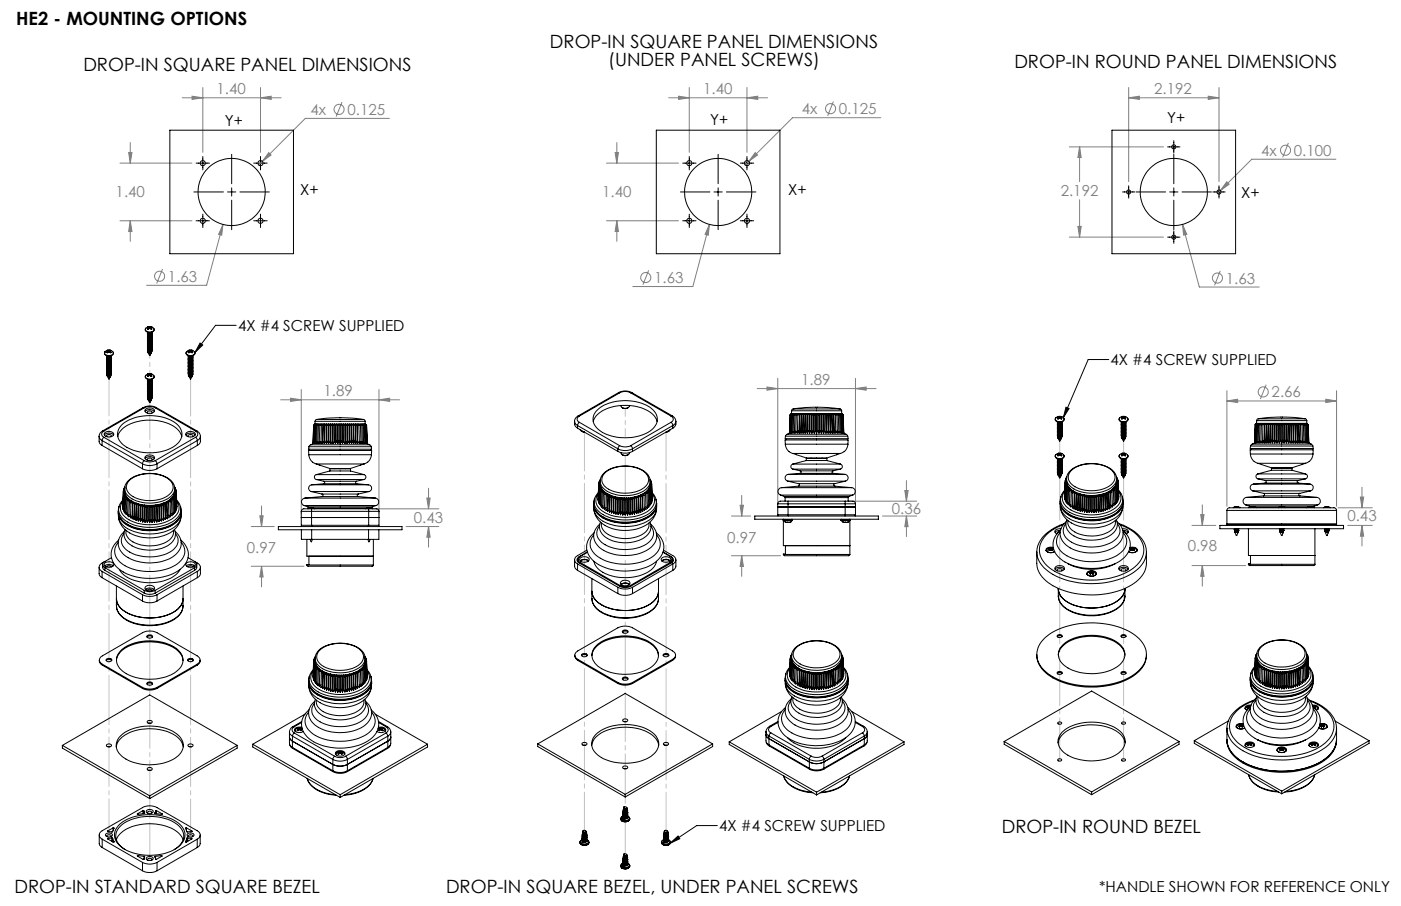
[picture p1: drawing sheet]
<svg xmlns="http://www.w3.org/2000/svg" width="432mm" height="279mm" viewBox="0 0 432 279" stroke-linecap="round" stroke-linejoin="round" font-family="sans-serif">
<defs><g id="words">
<g font-size="5.6">
<text x="5" y="7.9">HE2 - MOUNTING OPTIONS</text>
<text x="169.5" y="14.7">DROP-IN SQUARE PANEL DIMENSIONS</text>
<text x="25.7" y="22">DROP-IN SQUARE PANEL DIMENSIONS</text>
<text x="187.5" y="20.3">(UNDER PANEL SCREWS)</text>
<text x="312.6" y="21">DROP-IN ROUND PANEL DIMENSIONS</text>
<text x="308.8" y="257">DROP-IN ROUND BEZEL</text>
<text x="4.4" y="275.5">DROP-IN STANDARD SQUARE BEZEL</text>
<text x="137.5" y="275.3">DROP-IN SQUARE BEZEL, UNDER PANEL SCREWS</text>
</g>
<g font-size="4.7" fill="#808080">
<text x="66.8" y="29.1">1.40</text>
<text x="216.7" y="29.1">1.40</text>
<text x="355.7" y="29.1">2.192</text>
<text x="95.7" y="35.4">4x</text>
<text x="107.1" y="35.4">0.125</text>
<text x="247.2" y="35.2">4x</text>
<text x="258.6" y="35.2">0.125</text>
<text x="388.7" y="48">4x</text>
<text x="398.8" y="48">0.100</text>
<text x="35.6" y="60.7">1.40</text>
<text x="185.6" y="60.7">1.40</text>
<text x="326.9" y="60.6">2.192</text>
<text x="51.8" y="86.9">1.63</text>
<text x="201.6" y="87.3">1.63</text>
<text x="377.8" y="87.4">1.63</text>
<text x="246.9" y="118.8">1.89</text>
<text x="99.7" y="122.3">1.89</text>
<text x="391.9" y="122.6">2.66</text>
<text x="127.6" y="161.3">0.43</text>
<text x="274.9" y="158.6">0.36</text>
<text x="415.3" y="160.6">0.43</text>
<text x="224.1" y="167.5">0.97</text>
<text x="76.1" y="170.6">0.97</text>
<text x="366.1" y="170.1">0.98</text>
</g>
<g font-size="4.7">
<text x="69.3" y="38.8">Y+</text>
<text x="218.9" y="38.4">Y+</text>
<text x="359.8" y="38.1">Y+</text>
<text x="242.9" y="60">X+</text>
<text x="92.6" y="60.2">X+</text>
<text x="382.5" y="60.9">X+</text>
<text x="73.4" y="102.1">4X #4 SCREW SUPPLIED</text>
<text x="342.3" y="112.6">4X #4 SCREW SUPPLIED</text>
<text x="221.7" y="256.4">4X #4 SCREW SUPPLIED</text>
<text x="338.8" y="274.9">*HANDLE SHOWN FOR REFERENCE ONLY</text>
</g>
</g></defs>
<g fill="none" stroke="#808080" stroke-width=".31">
<path d="M56.2 30.2h30.4M59.2 29.7l3.3 .5-3.3 .5zM62.5 27v20M80.3 27v20M80.3 30.2l3.3-.5v1zM105.4 31.5l-1.8 4.4M120 36.5h-25.9l-13.2 13.3M206.1 30.2h30.5M209.2 29.7l3.2 .5-3.2 .5zM212.4 27v20M230.2 30.2l3.3-.5v1zM230.2 27v20"/>
<path d="M256.9 31.3l-1.8 4.4M271.5 36.3h-27.2l-13.5 13.5M347.9 30.2l3.3-.5v1zM347.9 30.2h27.8M347.9 27v29M372.4 29.7l3.3 .5-3.3 .5zM375.7 27v29M37 50.3h22.2M39.7 47h1l-.6 3.3zM40.1 44v6.3M80.9 49.8l-1.2 1.1M82.8 47.1l.7 .7-2.6 2z"/>
<path d="M186.9 50.3h22.2M189.6 47h1l-.5 3.3zM190.1 44v6.3M230.8 49.8l-1.1 1.1M232.8 47.1l.7 .7-2.7 2zM329.6 45.3h29M332.7 45.3v10.7M332.7 45.3l.5 3.3h-1zM378.1 56.1l.7 .7-2.7 2zM397.1 44.1l-1.8 4.4M411.7 49.1h-25.9l-10.6 10.6M37 68.1h22.2"/>
<path d="M40.1 68.1v6.3M40.1 68.1l.6 3.3h-1zM68.7 69.2l-5 18.8h-18.5M68.7 69.2l-.4 3.3-.9-.2zM186.9 68.1h22.2M190.1 68.1l.5 3.3h-1zM190.1 68.1v6.3M218.7 69.2l-.4 3.3-1-.2zM218.7 69.2l-5.2 19.2h-18.5M329.6 73.1h29M332.2 69.8h1l-.5 3.3zM332.7 61.6v11.5"/>
<path d="M364.5 69.2l1.3 3.1-1 .2zM364.5 69.2l5.1 19.3h18.5M50.1 83l-1.8 4.4M199.9 83.4l-1.7 4.4M376.1 83.5l-1.8 4.5M233.4 119.8h36.6M236.4 119.3l3.3 .5-3.3 .5zM239.7 116.7v38.4M263.7 119.8l3.2-.5v1zM263.7 116.7v38.4M390.2 118.6l-1.8 4.5M86.5 123.3h36.7"/>
<path d="M89.6 122.8l3.3 .5-3.3 .5zM92.9 120.1v38.2M116.8 120.1v38.2M116.8 123.3l3.3-.5v1zM378.1 123.6l3.4-.5v1zM378.1 120.5v35.6M378.1 123.6h33.8M408.6 123.1l3.3 .5-3.3 .5zM411.9 120.5v35.6M80.1 159.1h1l-.5 3.3zM80.6 156v6.4M114.9 156.9h20.4"/>
<path d="M131.6 153.6h1l-.5 3.3zM132.1 150.6v6.3M225.4 159.1h6M228.1 155.8h1l-.5 3.3zM228.6 152.8v6.3M261.8 154.6h20.7M272 159.1h10.5M278.9 151.3h1l-.5 3.3zM279.4 159.1l.5 3.3h-1zM279.4 148.2v6.4M279.4 159.1v6.4M370.1 158.7h1l-.5 3.3z"/>
<path d="M370.6 155.7v6.3M412.4 156.6h10.5M419.3 153.3h1l-.5 3.3zM419.8 150.2v6.4M77.4 162.4h7.1M77.4 174.6h16.3M80.6 174.6v6.4M80.6 174.6l.5 3.3h-1zM125.2 162.4h10.1M132.1 162.4v6.3M132.1 162.4l.5 3.3h-1zM225.4 171.4h15.2"/>
<path d="M228.6 171.4v6.3M228.6 171.4l.5 3.3h-1zM367.4 162h7.3M367.4 174.4h16.5M370.6 174.4l.5 3.3h-1zM370.6 174.4v6.4M415.4 162h7.5M419.8 162l.5 3.3h-1zM419.8 162v6.4"/>
<circle cx="104.5" cy="33.7" r="1.56"/>
<circle cx="256" cy="33.5" r="1.55"/>
<circle cx="396.2" cy="46.3" r="1.56"/>
<circle cx="49.2" cy="85.2" r="1.55"/>
<circle cx="199" cy="85.6" r="1.56"/>
<circle cx="375.2" cy="85.8" r="1.55"/>
<circle cx="389.3" cy="120.9" r="1.55"/>
</g>
<g fill="none" stroke="#000" stroke-width=".31">
<path d="M59.8 59.2h9.1M60.4 50.3h4.2M62.5 48.3v4.1M70.1 59.2h2.6M71.4 47.6v9.1M71.4 57.9v2.6M73.9 59.2h9.1M78.2 50.3h4.1M80.3 48.3v4.1M209.7 59.2h9.1M210.4 50.3h4.1M212.4 48.3v4.1"/>
<path d="M220.1 59.2h2.5M221.3 47.6v9.1M221.3 57.9v2.6M223.9 59.2h9.1M228.2 50.3h4.1M230.2 48.3v4.1M346 59.2h3.8M347.9 57.3v3.8M350.2 59.2h9M359.9 45.3h3.8M360.5 59.2h2.5M361.8 43.4v3.8"/>
<path d="M361.8 47.6v9.1M361.8 57.9v2.6M364.3 59.2h9.1M373.8 59.2h3.8M375.7 57.3v3.8M60.4 68.1h4.2M62.5 66v4.2M71.4 61.7v9.1M78.2 68.1h4.1M80.3 66v4.2M210.4 68.1h4.1M212.4 66v4.2"/>
<path d="M221.3 61.7v9.1M228.2 68.1h4.1M230.2 66v4.2M359.9 73.1h3.8M361.8 61.7v9.1M361.8 71.2v3.8M61.7 105.8l.8 .6-2.4 2.3zM72.8 100.3h-6.4l-6.3 8.4M341.7 110.9h-6.3l-7.7 17.9M328.5 125.6l1 .4-1.8 2.8zM221.1 254.6h-6.4l-8.2 5.5M206.5 260.1l2.5-2.3 .5 .9z"/>
</g>
<path d="M33.6 257.8v-141M58.7 257.8v-140.9M46.2 265.1v-141" fill="none" stroke="#c0c0c0" stroke-width=".31" stroke-dasharray="15.2 1.3 1.3 1.3" stroke-dashoffset="3.8"/>
<path d="M46.2 109.6v5.6" fill="none" stroke="#c0c0c0" stroke-width=".31" stroke-dasharray="15.2 1.3 1.3 1.3" stroke-dashoffset="14.4"/>
<path d="M180.1 256.4v-123.2M205.3 256.4v-123.2M192.7 263.6v-123.1" fill="none" stroke="#c0c0c0" stroke-width=".31" stroke-dasharray="15.2 1.3 1.3 1.3" stroke-dashoffset="3.2"/>
<path d="M192.7 126v8.6" fill="none" stroke="#c0c0c0" stroke-width=".31" stroke-dasharray="15.2 1.3 1.3 1.3" stroke-dashoffset="12.8"/>
<path d="M326.6 234.4v-87.1M346.3 234.4v-87.1" fill="none" stroke="#c0c0c0" stroke-width=".31" stroke-dasharray="15.2 1.3 1.3 1.3" stroke-dashoffset="2.2"/>
<path d="M326.6 136v3.5M346.3 136v3.5" fill="none" stroke="#c0c0c0" stroke-width=".31" stroke-dasharray="15.2 1.3 1.3 1.3"/>
<path d="M61.7 105.8l.8 .6-2.4 2.3zM206.5 260.1l2.5-2.3 .5 .9zM328.5 125.6l1 .4-1.8 2.8z" fill="#000"/>
<path d="M39.7 47h1l-.6 3.3zM40.1 68.1l.6 3.3h-1zM59.2 29.7l3.3 .5-3.3 .5zM80.3 30.2l3.3-.5v1zM68.7 69.2l-1.3 3.1 .9 .2zM82.8 47.1l-1.9 2.7 2.6-2zM332.7 45.3l.5 3.3h-1zM332.2 69.8h1l-.5 3.3zM347.9 30.2l3.3-.5v1zM372.4 29.7l3.3 .5-3.3 .5zM378.1 56.1l-2 2.7 2.7-2zM364.5 69.2l.3 3.3 1-.2zM80.1 159.1h1l-.5 3.3zM80.6 174.6l.5 3.3h-1zM132.1 162.4l.5 3.3h-1zM131.6 153.6h1l-.5 3.3zM89.6 122.8l3.3 .5-3.3 .5zM116.8 123.3l3.3-.5v1zM228.1 155.8h1l-.5 3.3zM228.6 171.4l.5 3.3h-1zM278.9 151.3h1l-.5 3.3zM279.4 159.1l.5 3.3h-1zM236.4 119.3l3.3 .5-3.3 .5zM263.7 119.8l3.2-.5v1zM189.6 47h1l-.5 3.3zM190.1 68.1l.5 3.3h-1zM209.2 29.7l3.2 .5-3.2 .5zM230.2 30.2l3.3-.5v1zM218.7 69.2l-1.4 3.1 1 .2zM232.8 47.1l-2 2.7 2.7-2zM370.1 158.7h1l-.5 3.3zM370.6 174.4l.5 3.3h-1zM419.8 162l.5 3.3h-1zM419.3 153.3h1l-.5 3.3zM378.1 123.6l3.4-.5v1zM408.6 123.1l3.3 .5-3.3 .5z" fill="#808080"/>
<g fill="none" stroke="#000" stroke-width=".31">
<path d="M52.4 40.1h38.1v38.1h-38.1zM202.3 40.1h38.1v38.1h-38.1zM342.7 40.1h38.1v38.1h-38.1zM32.3 108.5a1.39 1.39 0 0 1 1.5-.6 1.39 1.39 0 0 1 1.1 1.2 1.61 1.61 0 0 1-2.7-.3zM32.3 108.5h.1M32.4 108.5a.77 .77 0 0 0-.1 .9 .77 .77 0 0 0 .9 .3 1.2 1.2 0 0 0 1.7-.9M32.9 109.6l.4 .3 .8-.2M32.9 110.5l.2 .2M32.9 111.3l.2 .3M32.9 112.6l.2 .3M32.9 113.9l.2 .3M32.9 114.8l.2 .2"/>
<path d="M32.9 115.2l.2 .3M32.9 110v.1M32.9 110.5h.1M32.9 112.2h.1M32.9 113.5h.1M32.9 115.7l.2 .2M33 114.6l-.1 .2 .2 .2M33 114.2l-.1 .1 .2 .3M33 113.7l-.1 .2 .2 .2M33 113.3l-.1 .2 .2 .2M33 112.9l-.1 .1 .2 .3M33 112.4l-.1 .2 .2 .3"/>
<path d="M33 112l-.1 .2 .2 .2M33 111.5l-.1 .2 .2 .3M33 111.1l-.1 .2 .2 .2M33 110.7l-.1 .2 .2 .2M33 110.2l-.1 .3 .2 .2M33 109.8l-.1 .2 .2 .2M33 115l-.1 .2 .2 .2M33 115.5l.1 .4M33.1 108.2l.1 .1M33.1 108.5l-.2 .2 .2 .1 .4-.3 .6 .3v-.3M33.1 115.9l.1 .2M33.1 115.9l.6 .1"/>
<path d="M33.1 108.2h.1M33.1 108.5v.2M33.1 115.9h.1M33.1 108h.2M33.1 108l-.2 .1 .2 .1M33.1 108v.2M33.1 108.7l-.1 .1M33.1 108.2h.2M33.2 108.3l-.1 .2M33.2 115.9l.1 .2M33.2 108.3l-.1 .4M33.3 116.1h-.1"/>
<path d="M33.3 108l.3 .1M33.3 108.2l.3 .1M33.3 108v.2M33.6 108.1v.2M33.8 108l-.2 .1M33.8 108h.2M33.8 108l.1 .2M33.9 108.2l-.3 .1M33.9 109.9l-.8 .3M33.9 110.3l-.8 .4M33.9 110.7l-.8 .4M33.9 111.2l-.8 .3"/>
<path d="M33.9 111.6l-.8 .4M33.9 112l-.8 .4M33.9 112.4l-.8 .5M33.9 112.9l-.8 .4M33.9 113.3l-.8 .4M33.9 113.7l-.8 .4M33.9 114.2l-.8 .4M33.9 114.6l-.8 .4M33.9 115l-.8 .4M33.9 115.5l-.8 .4M33.9 115.9l-.6 .2M34 108.3l.1 .2"/>
<path d="M34 108.3v.4M34 108l.3 .2h-.2M34 108.2h.1M34 108.7l.2 .1M34 108.2h-.1M34 108v.2M34.1 108.2l-.1 .1M34.1 108.5l-.1 .2M34.1 115.9l-.5 .5 .4-.2-.4 .7-.5-.9M34.1 115.7a.63 .63 0 0 1-.9 .4M34.2 114.8l-.1 .5-1 .1M34.2 114.4l-.1 .5-1 .1"/>
<path d="M34.2 113.9a.7 .7 0 0 1-.3 .7 .7 .7 0 0 1-.8 0M34.2 113.5v.4l-.4 .3-.7-.1M34.2 113.1l-.1 .5-1 .1M34.2 112.6l-.1 .6-1 .1M34.2 112.2a.7 .7 0 0 1-.3 .7 .7 .7 0 0 1-.8 0M34.2 111.8v.3l-.4 .3h-.7M34.2 111.3l-.1 .6-1 .1M34.2 110.9l-.1 .5-1 .1M34.2 110.5a.7 .7 0 0 1-.3 .7 .7 .7 0 0 1-.8-.1M34.2 110v.4l-.4 .3h-.7M34.2 115.2l-.1 .5-1 .2M34.3 109.7l-.2 .4-1 .1"/>
<path d="M34.3 109.8a.8 .8 0 0 1-.6 .6 .8 .8 0 0 1-.8-.3M34.3 110.3l-.5 .4h-.7M34.3 110.7a.79 .79 0 0 1-.6 .5 .79 .79 0 0 1-.8-.3M34.3 111.1l-.5 .5h-.7M34.3 111.5a.78 .78 0 0 1-.6 .6 .78 .78 0 0 1-.8-.3M34.3 112a.81 .81 0 0 1-1.4 .2M34.3 112.4l-.5 .5h-.7M34.3 112.8a.79 .79 0 0 1-.6 .6 .79 .79 0 0 1-.8-.4M34.3 113.2a.8 .8 0 0 1-.6 .6 .8 .8 0 0 1-.8-.3M34.3 113.7l-.5 .5h-.7M34.3 114.1a.79 .79 0 0 1-.6 .6 .79 .79 0 0 1-.8-.4M34.3 114.5l-.5 .6-.7-.1"/>
<path d="M34.3 115l-.2 .4-1 .1M34.3 115.4l-.6 .6M34.3 110.2v.1M34.3 112.4h.1M34.3 113.7h.1M44.9 115.8a1.39 1.39 0 0 1 1.5-.6 1.39 1.39 0 0 1 1 1.1 1.57 1.57 0 0 1-2.6-.2zM44.9 115.8v-.1a.9 .9 0 0 0 .1 1.1 .9 .9 0 0 0 1 .3 1.16 1.16 0 0 0 1.5-1.1M44.9 101.2a1.38 1.38 0 0 1 1.5-.6 1.38 1.38 0 0 1 1 1.2 1.62 1.62 0 0 1-2.6-.2zM44.9 101.2h.1M44.9 101.2a.9 .9 0 0 0 .1 1.1 .9 .9 0 0 0 1 .3 1.16 1.16 0 0 0 1.5-1.1M45.4 116.9l.5 .3 .8-.2M45.4 117.8l.2 .2"/>
<path d="M45.4 118.1l.2 .3M45.4 118.6l.2 .3M45.4 119l.2 .3M45.4 119.9l.2 .3M45.4 102.4l.5 .3 .8-.2M45.4 102.8l.2 .2M45.4 104.9l.2 .3M45.4 106.3l.2 .2M45.4 107.1l.2 .3M45.4 102.8h.1M45.4 104.1h.1M45.4 106.2v.1"/>
<path d="M45.4 107.1h.1M45.4 107.5v.1M45.4 107.9v.1M45.4 117.7v.1M45.4 119.9h.1M45.5 108.5l.2 .2M45.6 119.7l-.2 .2 .2 .2M45.6 119.2l-.2 .2 .2 .3M45.6 118.8l-.2 .2 .2 .2M45.6 118.4l-.2 .2 .2 .2M45.6 117.9l-.2 .2 .2 .3M45.6 117.5l-.2 .2 .2 .2"/>
<path d="M45.6 117.1l-.2 .2 .2 .2M45.6 107.3l-.2 .2 .2 .2M45.6 106.9l-.2 .2 .2 .2M45.6 106.5l-.2 .1 .2 .3M45.6 106l-.2 .2 .2 .2M45.6 105.6l-.2 .2 .2 .2M45.6 105.2l-.2 .1 .2 .3M45.6 104.7l-.2 .2 .2 .3M45.6 104.3l-.2 .2 .2 .2M45.6 103.9l-.2 .1 .2 .3M45.6 103.4l-.2 .2 .2 .3M45.6 103l-.2 .2 .2 .2"/>
<path d="M45.6 102.6l-.2 .2 .2 .2M45.6 107.7l-.2 .2 .2 .3M45.6 108.2v.4M45.6 115.4l.2 .1M45.6 115.7l-.1 .3 .1 .1 .5-.3 .5 .3 .2-.1-.2-.3M45.6 115.4h.1M45.6 100.9l.2 .1M45.6 101.2l-.1 .2 .2 .2 .4-.4 .6 .3-.1-.3M45.6 108.8l.5 .8 .5-.7M45.6 108.7l.2 .2M45.6 115.7l.1 .3M45.6 101.2l.1 .2"/>
<path d="M45.6 108.6h.1M45.7 115.3h.2M45.7 115.3l-.2 .1h.1M45.7 115.3v.1M45.7 100.8h.2M45.7 100.8l-.2 .1h.1M45.7 100.8v.1M45.7 108.7h.5M45.7 116h-.2M45.7 101.4l-.2 .1M45.7 100.9h-.1M45.7 108.6l.5 .1"/>
<path d="M45.7 108.7l.2 .1M45.7 115.4l.2 .1M45.7 100.9l.2 .1M45.8 115.5l-.2 .2M45.8 101l-.2 .2M45.8 115.5l-.1 .5M45.8 101l-.1 .4M45.9 115.5l.2 .1M45.9 101l.2 .1M45.9 108.8l-.1 .1M45.9 115.3h.2M45.9 100.8h.2"/>
<path d="M45.9 115.3v.2M45.9 100.8v.2M46.1 100.8h.3M46.1 100.8v.3M46.1 115.3v.3M46.4 115.3h-.3M46.4 115.3h.2M46.4 100.8h.2M46.4 100.8v.2M46.4 115.3v.2M46.4 115.5l-.3 .1M46.4 101l-.3 .1"/>
<path d="M46.5 117.1l-.9 .4M46.5 117.5l-.9 .4M46.5 118l-.9 .4M46.5 118.4l-.9 .4M46.5 118.9l-.9 .3M46.5 119.3l-.9 .4M46.5 119.7l-.9 .4M46.5 102.6l-.9 .4M46.5 103l-.9 .4M46.5 103.5l-.9 .4M46.5 103.9l-.9 .4M46.5 104.3l-.9 .4"/>
<path d="M46.5 104.7l-.9 .5M46.5 105.2l-.9 .4M46.5 105.6l-.9 .4M46.5 106l-.9 .4M46.5 106.5l-.9 .4M46.5 106.9l-.9 .4M46.5 107.4l-.9 .3M46.5 107.8l-.9 .4M46.5 108.2l-.9 .4M46.5 108.7l-.6 .1M46.6 115.5v.2M46.6 101v.2"/>
<path d="M46.6 115.5v.5M46.6 101v.4M46.6 115.3l.2 .1h-.2M46.6 115.4h.1M46.6 100.8l.2 .1h-.2M46.6 100.9h.1M46.6 116h.1M46.6 115.4l-.2 .1M46.6 100.8v.1M46.6 115.3v.1M46.6 101.4l.1 .1M46.6 100.9l-.2 .1"/>
<path d="M46.6 115.4v.1M46.6 100.9v.1M46.6 115.7v.3M46.6 101.2v.2M46.7 108.7l-.5 .4 .4-.2M46.7 108.5a.64 .64 0 0 1-.9 .4M46.8 119.9a.73 .73 0 0 1-.3 .7 .73 .73 0 0 1-.9-.1M46.8 119.5v.3l-.4 .3h-.8M46.8 119l-.2 .6-1 .1M46.8 118.6l-.2 .5-1 .1M46.8 118.1a.73 .73 0 0 1-.3 .8 .73 .73 0 0 1-.9-.1M46.8 117.7v.4l-.4 .3h-.8"/>
<path d="M46.8 117.3l-.2 .5-1 .1M46.8 116.9v.3l-.4 .3h-.8M46.8 107.5v.4l-.4 .3h-.8M46.8 107.1l-.2 .5-1 .1M46.8 106.7l-.2 .5-1 .1M46.8 106.2a.73 .73 0 0 1-.3 .7 .73 .73 0 0 1-.9 0M46.8 105.8v.4l-.4 .3-.8-.1M46.8 105.4l-.2 .5-1 .1M46.8 105l-.2 .5-1 .1M46.8 104.5l-.2 .6-1 .1M46.8 104.1v.4l-.4 .2h-.8M46.8 103.6l-.2 .6-1 .1"/>
<path d="M46.8 103.2l-.2 .6-1 .1M46.8 102.8l-.2 .5-1 .1M46.8 102.4v.3l-.4 .3h-.8M46.8 107.9a.7 .7 0 0 1-.3 .7 .7 .7 0 0 1-.8 0M46.8 117.1a.79 .79 0 0 1-.6 .5 .79 .79 0 0 1-.8-.3M46.8 117.5l-.4 .5h-.8M46.8 118l-.4 .4h-.8M46.8 118.4l-.4 .5h-.8M46.8 118.9l-.4 .4h-.8M46.8 119.2a.78 .78 0 0 1-.6 .6 .78 .78 0 0 1-.8-.3M46.8 119.7l-.4 .5h-.8M46.8 102.6l-.4 .4h-.8"/>
<path d="M46.8 103a.76 .76 0 0 1-.6 .6 .76 .76 0 0 1-.8-.4M46.8 103.4a.79 .79 0 0 1-.6 .6 .79 .79 0 0 1-.8-.4M46.8 103.8a.79 .79 0 0 1-.6 .6 .79 .79 0 0 1-.8-.3M46.8 104.3a.79 .79 0 0 1-.6 .5 .79 .79 0 0 1-.8-.3M46.8 104.7l-.4 .5h-.8M46.8 105.1a.79 .79 0 0 1-.6 .6 .79 .79 0 0 1-.8-.4M46.8 105.6a.78 .78 0 0 1-.6 .5 .78 .78 0 0 1-.8-.3M46.8 106l-.4 .5h-.8M46.8 106.4a.79 .79 0 0 1-.6 .6 .79 .79 0 0 1-.8-.4M46.8 106.9l-.4 .5h-.8M46.8 107.3a.79 .79 0 0 1-.6 .6 .79 .79 0 0 1-.8-.3M46.8 107.7a.8 .8 0 0 1-.6 .6 .8 .8 0 0 1-.8-.3"/>
<path d="M46.8 108.2l-.6 .5M46.8 102.6h.1M46.8 104.7h.1M46.8 106h.1M46.8 108.2h.1M46.8 117.9v.1M46.8 118.8v.1M46.8 119.7h.1M57.5 108.5a1.39 1.39 0 0 1 1.5-.6 1.39 1.39 0 0 1 1 1.2 1.61 1.61 0 0 1-2.6-.3zM57.5 108.5a.91 .91 0 0 0 .1 1 .91 .91 0 0 0 1 .3 1.16 1.16 0 0 0 1.5-1M57.5 108.5h.1M58 109.6l.5 .3 .7-.2"/>
<path d="M58 110.5l.2 .2M58 111.3l.2 .3M58 112.6l.2 .3M58 113.9l.2 .3M58 114.8l.2 .2M58 115.2l.2 .3M58 110v.1M58 110.5h.1M58 112.2h.1M58 113.5h.1M58.1 115.7l.1 .2M58.1 114.6l-.1 .2 .2 .2"/>
<path d="M58.1 114.2l-.1 .1 .2 .3M58.1 113.7l-.1 .2 .2 .2M58.1 113.3l-.1 .2 .2 .2M58.1 112.9l-.1 .1 .2 .3M58.1 112.4l-.1 .2 .2 .3M58.1 112l-.1 .2 .2 .2M58.1 111.5l-.1 .2 .2 .3M58.1 111.1l-.1 .2 .2 .2M58.1 110.7l-.1 .2 .2 .2M58.1 110.2l-.1 .3 .2 .2M58.1 109.8l-.1 .2 .2 .2M58.1 115l-.1 .2 .2 .2"/>
<path d="M58.2 115.5l-.2 .2 .2 .2M58.2 108.5l-.2 .2 .2 .1 .5-.3 .6 .3-.1-.3M58.2 108.5v.2M58.2 115.9h.1M58.2 108h.3M58.2 108l-.2 .2 .3 .1M58.2 108l.1 .2M58.2 116l.5 .9 .4-.7M58.2 115.9l.1 .2M58.2 115.9l.6 .1M58.2 108.7l-.1 .1M58.2 108.2h.1"/>
<path d="M58.3 115.9l.5 .1M58.3 108.2h.1M58.3 108.3l-.1 .2M58.3 115.9l.1 .2M58.3 108.3l-.1 .4M58.4 108.2l.3 .1M58.4 116.1h-.1M58.5 108l.2 .1M58.5 108l-.1 .2M58.7 108.1v.2M59 108l-.3 .1M59 108h.2"/>
<path d="M59 108v.2M59 108.2l-.3 .1M59.1 109.9l-.9 .3M59.1 110.3l-.9 .4M59.1 110.7l-.9 .4M59.1 111.2l-.9 .3M59.1 111.6l-.9 .4M59.1 112l-.9 .4M59.1 112.4l-.9 .5M59.1 112.9l-.9 .4M59.1 113.3l-.9 .4M59.1 113.7l-.9 .4"/>
<path d="M59.1 114.2l-.9 .4M59.1 114.6l-.9 .4M59.1 115l-.9 .4M59.1 115.5l-.9 .4M59.1 115.9l-.7 .2M59.1 108.3l.1 .2M59.1 108.3l.1 .4M59.2 108.2h.1M59.2 108.2h-.2M59.2 108l.2 .2h-.2M59.2 108.7l.1 .1M59.2 108v.2"/>
<path d="M59.2 108.2l-.1 .1M59.2 108.5v.2M59.3 115.9l-.5 .5 .4-.2M59.3 115.7a.63 .63 0 0 1-1 .4M59.4 114.8l-.2 .5-1 .1M59.4 114.4l-.2 .5-1 .1M59.4 113.9a.71 .71 0 0 1-.4 .8 .71 .71 0 0 1-.8-.1M59.4 113.5v.4l-.4 .3-.8-.1M59.4 113.1l-.2 .5-1 .1M59.4 112.6l-.2 .6-1 .1M59.4 112.2a.71 .71 0 0 1-.4 .7 .71 .71 0 0 1-.8 0M59.4 111.8v.3l-.4 .3h-.8"/>
<path d="M59.4 111.3l-.2 .6-1 .1M59.4 110.9l-.2 .5-1 .1M59.4 110.5a.71 .71 0 0 1-.4 .7 .71 .71 0 0 1-.8-.1M59.4 110v.4l-.4 .3h-.8M59.4 115.2l-.2 .5-.9 .2M59.4 109.7l-.2 .4-1 .1M59.4 109.8a.83 .83 0 0 1-.6 .6 .83 .83 0 0 1-.8-.3M59.4 110.3l-.4 .4h-.8M59.4 110.7a.81 .81 0 0 1-.6 .5 .81 .81 0 0 1-.8-.3M59.4 111.1l-.4 .5h-.8M59.4 111.5a.8 .8 0 0 1-.6 .6 .8 .8 0 0 1-.8-.3M59.4 112a.84 .84 0 0 1-1.4 .2"/>
<path d="M59.4 112.4l-.4 .5h-.8M59.4 112.8a.81 .81 0 0 1-.6 .6 .81 .81 0 0 1-.8-.4M59.4 113.2a.83 .83 0 0 1-.6 .6 .83 .83 0 0 1-.8-.3M59.4 113.7l-.4 .5h-.8M59.4 114.1a.81 .81 0 0 1-.6 .6 .81 .81 0 0 1-.8-.4M59.4 114.5l-.4 .6-.8-.1M59.4 115l-.4 .5h-.8M59.4 115.4l-.6 .6M59.4 110.2v.1M59.4 112.4h.1M59.4 113.7h.1M30.6 134.5v1.9l.9 1"/>
<path d="M30.6 134.5l.3 .9 .6 .5M31.5 135.9l12.4 7.1M31.5 135.9v1.5M31.5 137.4l12.4 7.2M31.6 132.9l-.7 .6-.3 1M31.6 132.9h.4M32 132.9a1.02 1.02 0 0 0-.7 1 1.02 1.02 0 0 0 .7 1M32 134.9l-.5 1M32 134.9l12.4 7.2M32.2 134.2a1.96 1.96 0 0 1 2.8 0M32.3 133.4a1.85 1.85 0 0 1 2.8 .5 1.74 1.74 0 0 1-3 .1zM33 134.7l-.1-.1a.69 .69 0 0 1 .7-.6 .69 .69 0 0 1 .7 .6l-.1 .1"/>
<path d="M36.3 134.6a7 7 0 0 1 5.6-4.5 14.4 14.4 0 0 1 12.9 2.3l.7 .9 .5 1.3M37.5 131a14.8 14.8 0 0 1 15.7-1.1 4.3 4.3 0 0 1 2.3 6 12 12 0 0 1-11.1 3.7 9.9 9.9 0 0 1-7.9-4.2 3.8 3.8 0 0 1 1-4.4zM44.1 125.7a4.3 4.3 0 0 1 4.1 0M44.1 125.7l.3 .1M44.1 125.7l-12.5 7.2M44.4 125.8a3.6 3.6 0 0 1 3.4 0M44.4 125.8l-12.4 7.1M44.7 126.9a1.96 1.96 0 0 1 2.9 0M44.8 126.3a1.77 1.77 0 0 1 2.8 .4 1.76 1.76 0 0 1-2.9 0zM45.4 120.7l.2 .3M45.4 122l.2 .3M45.5 123l.2 .2"/>
<path d="M45.5 127.4a.53 .53 0 0 1 .2-.7 .53 .53 0 0 1 .7 .1l.5 .2-.2 .4M45.6 121.8l-.2 .2 .2 .3M45.6 121.4l-.2 .2 .2 .2M45.6 121l-.2 .1 .2 .3M45.6 120.5l-.2 .2 .2 .3M45.6 120.1l-.2 .2 .2 .2M45.6 122.3l-.2 .1 .2 .3M45.6 122.7v.4M45.6 123.2l.2 .2M45.6 123.1l.1 .1M45.7 123.2h.5M45.7 123.2l.2 .1"/>
<path d="M45.9 123.3l-.1 .1M46.5 120.1l-.9 .4M46.5 120.6l-.9 .4M46.5 121l-.9 .4M46.5 121.4l-.9 .4M46.5 121.8l-.9 .5M46.5 122.3l-.9 .4M46.5 122.7l-.9 .4M46.5 123.2l-.6 .1M46.7 123.2l-.5 .4 .4-.2-.4 .7-.6-.8M46.7 123a.63 .63 0 0 1-.9 .4M46.8 122.1l-.2 .5-1 .1"/>
<path d="M46.8 121.6a.73 .73 0 0 1-.3 .7 .73 .73 0 0 1-.9 0M46.8 121.2v.4l-.4 .2h-.8M46.8 120.8l-.2 .5-1 .1M46.8 120.3l-.2 .6-1 .1M46.8 122.5l-.2 .5-.9 .2M46.8 120.1a.79 .79 0 0 1-.6 .5 .79 .79 0 0 1-.8-.3M46.8 120.5l-.4 .5h-.8M46.8 120.9a.76 .76 0 0 1-.6 .6 .76 .76 0 0 1-.8-.4M46.8 121.4a.79 .79 0 0 1-.6 .5 .79 .79 0 0 1-.8-.3M46.8 121.8l-.4 .5h-.8M46.8 122.2a.79 .79 0 0 1-.6 .6 .79 .79 0 0 1-.8-.4M46.8 122.7l-.2 .4-.4 .1"/>
<path d="M46.8 121.8h.1M47.8 125.8l12.5 7.1M48.2 125.7l-.4 .1M48.2 125.7l12.5 7.2M57.3 134.2a2 2 0 0 1 2.8 0M57.3 133.6a1.83 1.83 0 0 1 2.9 .3 1.74 1.74 0 0 1-2.9 .1zM58.1 134.7l-.1-.1a.71 .71 0 0 1 .7-.6 .71 .71 0 0 1 .7 .6l-.1 .1M60.3 132.9a1.02 1.02 0 0 1 .7 1 1.02 1.02 0 0 1-.7 1M60.3 134.9l.4 .4 .1 .6M60.3 134.9l-12.5 7.2M60.7 132.9l.6 .5 .5 1.1M60.7 132.9h-.4"/>
<path d="M60.8 135.9v1.5M60.8 135.9l-12.4 7.1M60.8 137.4l-12.4 7.2M61.8 134.5l-.1 1.9-.9 1M61.8 134.5l-.4 .9-.6 .5M95.2 137.8l-.1 .7h19.4l-.1-.7M95.2 137.8h19.2M95.3 138.5v.4M95.8 137.2l-.6 .6M95.8 137.2h18.1M96.4 136.8l-.6 .4M96.5 136.7l-.1 .1"/>
<path d="M96.6 136.7l-.1 .1M96.9 131.2l.3-.4-.4 .4-.2 5.6 .1-.2M96.9 131.2l-.2 5.6 .2-.3M96.9 131.2l.5-.4-.2 .4M97.1 130.8h15.5M97.1 130.8l-.4 .4M97.1 129.9h15.4M97.1 129.9v.9M97.1 130.8l-.4 .4-.3 5.6M97.2 131.2l-.3 5.6 .3-.3M97.2 131.2l.4-.4-.2 .4M97.4 131.2l-.2 5.6 .4-.4"/>
<path d="M97.4 131.2l.5-.4-.1 .4M97.6 129.4l-.4 .2-.1 .3M97.6 129.4l6.1-.6 4.8 .1 3.5 .5M97.6 129.4h14.4M97.8 131.2l-.2 5.6 .4-.5M97.8 131.2l.5-.4-.2 .4M98.1 131.2l-.1 5.6 .4-.6M98.1 131.2l.6-.4-.1 .4M98.6 131.2l-.2 5.6 .5-.7M98.6 131.2l.5-.4v.4M99.1 131.2l-.2 5.6 .5-.8M99.4 136v.8"/>
<path d="M99.6 130.8v.4M99.6 130.8l-.5 .4M99.6 131.2l-.2 5.6M99.6 130.8l-.2 5.2M100 136l-.6 .8M100 136v.8M100.1 130.8l.1 .4M100.1 130.8l-.5 .4M100.1 130.8l-.1 5.2M100.2 131.2l-.2 5.6M100.5 136l-.5 .8M100.5 136l.1 .8"/>
<path d="M100.6 130.8l.2 .4M100.6 130.8l-.4 .4M100.6 130.8l-.1 5.2M100.8 131.2l-.2 5.6M101.1 136l-.5 .8M101.1 136l.2 .8M101.2 130.8l.2 .4M101.2 130.8l-.4 .4M101.2 130.8l-.1 5.2M101.4 131.2l-.1 5.6M101.8 136l-.5 .8M101.8 136l.2 .8"/>
<path d="M101.8 130.8l.2 .4M101.8 130.8l-.4 .4M101.8 130.8v5.2M102 131.2v5.6M102.4 136l-.4 .8M102.4 136l.3 .8M102.5 130.8l.2 .4M102.5 130.8l-.5 .4M102.5 130.8l-.1 5.2M102.7 131.2v5.6M103.1 136l-.4 .8M103.1 136l.3 .8"/>
<path d="M103.2 130.8l-.1 5.2M103.2 130.8l.2 .4M103.2 130.8l-.5 .4M103.4 131.2v5.6M103.8 136l-.4 .8M103.8 136l.3 .8M103.8 130.8v5.2M103.8 130.8l.3 .4M103.8 130.8l-.4 .4M104.1 131.2v5.6M104.5 136l-.4 .8M104.5 136l.3 .8"/>
<path d="M104.5 130.8v5.2M104.5 130.8l.3 .4M104.5 130.8l-.4 .4M104.8 131.2v5.6M105.2 136l-.4 .8M105.2 136l.4 .8M105.2 130.8v5.2M105.2 130.8l-.4 .4M105.2 130.8l.4 .4M105.6 131.2v5.6M105.8 130.8l-.2 .4M105.8 130.8l.1 5.2"/>
<path d="M105.8 130.8l.5 .4M105.9 136l-.3 .8M105.9 136l.4 .8M106.3 131.2v5.6M106.5 130.8l-.2 .4M106.5 130.8v5.2M106.5 130.8l.4 .4M106.5 136l-.2 .8M106.5 136l.5 .8M106.9 131.2l.1 5.6M107.2 130.8l.4 .4M107.2 130.8l-.3 .4"/>
<path d="M107.2 130.8v5.2M107.2 136l-.2 .8M107.2 136l.5 .8M107.6 131.2l.1 5.6M107.8 130.8l.5 .4M107.8 130.8l-.2 .4M107.8 130.8l.1 5.2M107.9 136l-.2 .8M107.9 136l.5 .8M108.3 131.2l.1 5.6M108.4 130.8l.5 .4M108.4 130.8l-.1 .4"/>
<path d="M108.4 130.8l.1 5.2M108.5 136l-.1 .8M108.5 136l.5 .8M108.9 131.2l.1 5.6M109 130.8l.5 .4M109 130.8l-.1 .4M109 130.8l.1 5.2M109.1 136l-.1 .8M109.1 136l.5 .8M109.5 131.2l.1 5.6M109.6 130.8l.5 .4v-.4M109.6 130.8l-.1 .4"/>
<path d="M109.6 130.8l.1 5.2M109.7 136l-.1 .8M109.7 136l.5 .8M110.1 130.8l.5 .4M110.1 130.8l.1 6M110.6 131.2l.2 5.6-.6-.8v.8M110.6 131.2v-.4l.5 .4M111.1 131.2l.2 5.6-.6-.7M111.1 131.2l-.1-.4 .5 .4M111.5 131.2l.2 5.6-.5-.6M111.5 131.2l-.1-.4 .5 .4M111.9 131.2l.2 5.6-.4-.5"/>
<path d="M111.9 131.2l-.2-.4 .5 .4M112 129.4l.5 .2v.3M112.2 131.2l.2 5.6-.3-.4M112.2 131.2l-.2-.4 .5 .4M112.5 131.2l.2 5.6-.3-.3M112.5 131.2l-.2-.4 .4 .4M112.5 129.9l.1 .9M112.5 130.8l.5 .4M112.6 130.8l.4 .4M112.7 131.2l.2 5.6-.2-.3M112.7 131.2l-.3-.4 .5 .4 .2 5.6-.2-.2M113 131.2l.2 5.6"/>
<path d="M113.1 136.6l.1 .2M113.2 136.7v.1M113.2 136.8l.7 .4M113.9 137.2l.5 .6M114.3 138.5v.4M177.1 129.9l.1 1.4 .8 .7M177.1 129.9l.3 .9 .6 .4M178 131.2v.8M178 131.2l12.4 7.2M178 132l12.4 7.2M178.2 128.3l-.8 .6-.3 1M178.2 128.3h.4"/>
<path d="M178.6 128.3a1.02 1.02 0 0 0-.7 1 1.02 1.02 0 0 0 .7 .9M178.6 130.2l-.6 1M178.6 130.2l12.4 7.2M178.8 132.5l.4 .5 .8 .2M179.2 133l.9 .2M182.8 130a7.2 7.2 0 0 1 5.7-4.4 14.4 14.4 0 0 1 12.8 2.3l.7 .9 .5 1.2M183.7 126.9a13.5 13.5 0 0 1 12.4-3 7.8 7.8 0 0 1 6.4 4.4 4.8 4.8 0 0 1-3.4 5.4 15.2 15.2 0 0 1-14.5-1.1 3.8 3.8 0 0 1-.9-5.7zM190.4 138.4a4.8 4.8 0 0 0 4.5 0M190.4 139.2a5.1 5.1 0 0 0 4.5 0M190.4 138.4v.8M190.6 121.1a4.3 4.3 0 0 1 4.2 0M190.6 121.1h.4"/>
<path d="M190.6 121.1l-12.4 7.2M191 137.4a3.9 3.9 0 0 0 3.4 0M191 137.4l-.6 1M191 121.1a3.6 3.6 0 0 1 3.4 0M191 121.1l-12.4 7.2M191.4 139.6a1.4 1.4 0 0 0 1.3 .8 1.4 1.4 0 0 0 1.3-.8M191.4 125.1a1.38 1.38 0 0 0 1.3 .8 1.38 1.38 0 0 0 1.3-.8M191.8 125.7l.8 .3 1-.3M194.4 137.4l.5 1M194.4 121.1l12.4 7.2M194.8 121.1h-.4M194.8 121.1l12.4 7.2"/>
<path d="M194.9 138.4v.8M206.2 133l-1 .2M206.6 132.5l-.5 .5-.7 .2M206.8 128.3a1.02 1.02 0 0 1 .7 1 1.02 1.02 0 0 1-.7 .9M206.8 130.2l.4 .5 .2 .5M206.8 130.2l-12.4 7.2M207.2 128.3l.9 .8 .2 .8M207.2 128.3h-.4M207.4 131.2l.6-.4 .3-.9v1.1l-.9 1M207.4 131.2v.8M207.4 131.2l-12.5 7.2M207.4 132l-12.5 7.2"/>
<path d="M242 137a3.1 3.1 0 0 0 2.3 2.8M242 137v-1.3h19.4l-.1 1.3M242 137h19.3M242.1 134.5l-.1 .8h19.4l-.1-.8M242.1 134.5h19.2M242.2 135.3v.4M242.6 133.9l-.5 .6M242.6 133.9h18.1M243.3 133.5l-.7 .4M243.3 133.5h.1M243.4 133.4l-.1 .1M243.6 133.3l-.2 .2"/>
<path d="M243.8 128l-.2 5.5 .2-.2M243.8 128l.5-.4-.3 .4M243.8 128l.3-.4-.5 .4-.3 5.5M243.9 127.5h15.5M243.9 127.5l-.4 .5-.2 5.5M244 126.7h15.4M244 126.7l-.1 .8M244 127.6l-.4 .4M244 128l-.2 5.5 .3-.3M244 128l.5-.4-.2 .4M244.3 128l-.2 5.5 .3-.4M244.3 139.8h14.7"/>
<path d="M244.3 139.8l4.3 1.5h6.2l4.2-1.5M244.3 128l.5-.4-.2 .4M244.5 126.1l-.4 .3-.1 .3M244.5 126.1l6.1-.5 4.8 .1 3.5 .4M244.5 126.1h14.4M244.6 128l-.2 5.5 .4-.5M244.6 128l.5-.4-.1 .4M245 128l-.2 5.5 .5-.5M245 128l.5-.4-.1 .4M245.4 128l-.1 5.5 .5-.6M245.4 128l.6-.4-.1 .4M245.9 128l-.2 5.5 .6-.7"/>
<path d="M246.3 132.8v.7M246.5 127.6v.4M246.5 127.6l-.6 .4M246.5 128l-.2 5.5M246.5 127.6l-.2 5.2M246.8 132.8l-.5 .7M246.8 132.8l.1 .7M246.9 127.6l.1 .4M246.9 127.6l-.4 .4M246.9 127.6l-.1 5.2M247 128l-.1 5.5M247.4 132.8l-.5 .7"/>
<path d="M247.4 132.8l.1 .7M247.5 127.6l.1 .4M247.5 127.6l-.5 .4M247.5 127.6l-.1 5.2M247.6 128l-.1 5.5M248 132.8l-.5 .7M248 132.8l.1 .7M248.1 127.6l.1 .4M248.1 127.6l-.5 .4M248.1 127.6l-.1 5.2M248.2 128l-.1 5.5M248.6 132.8l-.5 .7"/>
<path d="M248.6 132.8l.2 .7M248.7 127.6l.2 .4M248.7 127.6l-.5 .4M248.7 127.6l-.1 5.2M248.9 128l-.1 5.5M249.3 132.8l-.5 .7M249.3 132.8l.2 .7M249.3 127.6l.3 .4M249.3 127.6l-.4 .4M249.3 127.6v5.2M249.6 128l-.1 5.5M250 132.8l-.5 .7"/>
<path d="M250 132.8l.2 .7M250 127.6v5.2M250 127.6l.3 .4M250 127.6l-.4 .4M250.3 128l-.1 5.5M250.6 132.8l-.4 .7M250.6 132.8l.4 .7M250.7 127.6l-.1 5.2M250.7 127.6l.3 .4M250.7 127.6l-.4 .4M251 128v5.5M251.4 132.8l-.4 .7"/>
<path d="M251.4 132.8l.3 .7M251.4 127.6v5.2M251.4 127.6l.3 .4M251.4 127.6l-.4 .4M251.7 128v5.5M252 132.8l-.3 .7M252 132.8l.4 .7M252 127.6v5.2M252 127.6l-.3 .4M252 127.6l.4 .4M252.4 128v5.5M252.7 127.6l-.3 .4"/>
<path d="M252.7 127.6v5.2M252.7 127.6l.4 .4M252.7 132.8l-.3 .7M252.7 132.8l.5 .7M253.1 128l.1 5.5M253.4 127.6l-.3 .4M253.4 127.6v5.2M253.4 127.6l.4 .4M253.4 132.8l-.2 .7M253.4 132.8l.5 .7M253.8 128l.1 5.5M254 127.6l.5 .4"/>
<path d="M254 127.6l-.2 .4M254 127.6l.1 5.2M254.1 132.8l-.2 .7M254.1 132.8l.5 .7M254.5 128l.1 5.5M254.7 127.6l.4 .4M254.7 127.6l-.2 .4M254.7 127.6v5.2M254.7 132.8l-.1 .7M254.7 132.8l.5 .7M255.1 128l.1 5.5M255.3 127.6l.5 .4"/>
<path d="M255.3 127.6l-.2 .4M255.3 127.6l.1 5.2M255.4 132.8l-.2 .7M255.4 132.8l.5 .7M255.8 128l.1 5.5M255.9 127.6l.5 .4M255.9 127.6l-.1 .4M255.9 127.6l.1 5.2M256 132.8l-.1 .7M256 132.8l.5 .7M256.4 128l.1 5.5M256.4 127.6l.5 .4v-.4"/>
<path d="M256.4 127.6v.4M256.4 127.6l.1 5.2M256.5 132.8v.7M256.5 132.8l.6 .7M256.9 127.6l.6 .4M256.9 127.6l.2 5.9M257.5 128l.1 5.5-.5-.7v.7M257.5 128l-.1-.4 .6 .4M258 128l.1 5.5-.5-.6M258 128l-.2-.4 .6 .4M258.4 128l.2 5.5-.5-.5M258.4 128l-.2-.4 .6 .4"/>
<path d="M258.8 128l.1 5.5-.3-.5M258.8 128l-.2-.4 .5 .4M258.9 126.1l.4 .3 .1 .3M259.1 128l.2 5.5-.4-.4M259.1 128l-.2-.4 .5 .4M259.4 128l.2 5.5-.3-.3M259.4 128l-.3-.4 .5 .4M259.4 126.7v.8M259.4 127.5l.5 .5M259.6 128l.2 5.5-.3-.2M259.6 128l-.3-.4 .4 .4M259.7 128l.2 5.5-.1-.2"/>
<path d="M259.7 128l-.3-.4 .5 .4M259.8 128l.3 5.5M259.9 133.4l.2 .1M260.1 133.5l.6 .4M260.7 133.9l.6 .6M261.2 135.3v.4M261.3 137a3.1 3.1 0 0 1-2.3 2.8M325.4 128.9a.9 .9 0 0 0 .1 1 .9 .9 0 0 0 1 .3 1.16 1.16 0 0 0 1.5-1M325.4 128.9h.1M325.6 128.7a1.36 1.36 0 0 1 1.4-.3 1.36 1.36 0 0 1 .9 1.1 1.61 1.61 0 0 1-2.7-.3zM325.9 130l.4 .4 .8-.3M325.9 130.4l.2 .3"/>
<path d="M325.9 131.8l.2 .2M325.9 133.9l.2 .3M325.9 131.7v.1M325.9 132.6h.1M325.9 133v.1M325.9 133.5h.1M325.9 133.9h.1M325.9 134.8l.2 .2M326 133.7l-.1 .2 .2 .2M326 133.3l-.1 .2 .2 .2M326 132.8l-.1 .2 .2 .2M326 132.4l-.1 .2 .2 .2"/>
<path d="M326 132l-.1 .2 .2 .2M326 131.6l-.1 .1 .2 .3M326 131.1l-.1 .2 .2 .2M326 130.7l-.1 .1 .2 .3M326 130.2l-.1 .2 .2 .3M326 134.1l-.1 .2 .2 .2M326 134.5l.1 .5M326.1 139.9l.1 .2M326.1 139.9h.1M326.1 128.6l.1 .1M326.1 128.9l-.2 .2 .2 .1 .4-.3 .6 .3 .2-.1-.2-.2M326.1 135l.1 .3"/>
<path d="M326.1 128.9v.2M326.1 135h.1M326.1 139.8h.2M326.1 139.8l-.2 .1h.2M326.1 139.8v.1M326.1 128.4h.2M326.1 128.4l-.2 .2h.2M326.1 128.6h.1M326.1 128.4v.2M326.1 135l.6 .1M326.1 139.9l.2 .1M326.1 129.1l-.1 .1"/>
<path d="M326.1 128.6l.2 .1M326.2 135l.5 .1M326.2 135l.1 .1M326.2 128.7l-.1 .2M326.2 128.7l-.1 .4M326.3 139.8h.3M326.3 128.4h.3M326.3 128.4v.3M326.3 139.8v.2M326.3 128.7h.3M326.3 135.1l-.1 .2M326.6 128.4h.3"/>
<path d="M326.6 128.4v.3M326.6 139.8v.3M326.9 139.8h-.3M326.9 139.8h.2M326.9 128.4h.2M326.9 128.4v.3M326.9 139.8v.2M326.9 128.7h-.3M326.9 135l-.6 .1M327 130.2l-.9 .5M327 130.7l-.9 .4M327 131.1l-.9 .4"/>
<path d="M327 131.6l-.7 .1-.2 .3M327 132l-.9 .4M327 132.4l-.9 .4M327 132.9l-.9 .3M327 133.3l-.7 .1-.2 .3M327 133.7l-.9 .4M327 134.2l-.9 .3M327 134.6l-.9 .4M327 128.7l.1 .2M327 128.7l.1 .4M327.1 139.8l.2 .1h-.2M327.1 128.4l.2 .2h-.2"/>
<path d="M327.1 128.6h.1M327.1 139.9l-.2 .1M327.1 139.9h.1M327.1 128.4v.2M327.1 139.8v.1M327.1 129.1l.1 .1M327.1 128.6l-.2 .1M327.1 139.9l-.1 .2M327.1 128.6l-.1 .1M327.1 128.9v.2M327.2 135l-.5 .5 .3-.2-.3 .7-.6-.9M327.2 134.8a.65 .65 0 0 1-1 .5"/>
<path d="M327.3 133.9l-.2 .5-1 .1M327.3 133.5l-.2 .5-1 .1M327.3 133a.73 .73 0 0 1-.4 .7 .73 .73 0 0 1-.8 0M327.3 132.6v.4l-.4 .3-.8-.1M327.3 132.2l-.2 .5-1 .1M327.3 131.8l-.2 .5-1 .1M327.3 131.3a.73 .73 0 0 1-.4 .7 .73 .73 0 0 1-.8 0M327.3 130.9v.4l-.4 .3-.8-.1M327.3 130.5l-.2 .5-1 .1M327.3 130.1v.3l-.4 .3h-.8M327.3 134.3v.4l-.4 .3h-.7M327.3 130.2l-.4 .5h-.8"/>
<path d="M327.3 130.6a.76 .76 0 0 1-.6 .6 .76 .76 0 0 1-.8-.4M327.3 131.1a.79 .79 0 0 1-.6 .5 .79 .79 0 0 1-.8-.3M327.3 131.6l-.4 .4h-.8M327.3 131.9a.79 .79 0 0 1-.6 .6 .79 .79 0 0 1-.8-.3M327.3 132.4a.79 .79 0 0 1-.6 .6 .79 .79 0 0 1-.8-.4M327.3 132.9a.81 .81 0 0 1-1.4 .2M327.3 133.2a.8 .8 0 0 1-.6 .6 .8 .8 0 0 1-.8-.3M327.3 133.7l-.4 .5h-.8M327.3 134.1a.76 .76 0 0 1-.6 .6 .76 .76 0 0 1-.8-.4M327.3 134.5l-.6 .6M327.3 131.5v.1M327.3 132.8v.1"/>
<path d="M345.1 128.9a.9 .9 0 0 0 .1 1 .9 .9 0 0 0 1 .3 1.16 1.16 0 0 0 1.5-1M345.3 128.7a1.36 1.36 0 0 1 1.4-.3 1.36 1.36 0 0 1 .9 1.1 1.61 1.61 0 0 1-2.7-.3zM345.6 130l.4 .4 .8-.3M345.6 130.4l.2 .3M345.6 131.8l.2 .2M345.6 133.9l.2 .3M345.6 131.7v.1M345.6 132.6h.1M345.6 133v.1M345.6 133.5h.1M345.6 133.9h.1M345.6 134.8l.2 .2"/>
<path d="M345.7 133.7l-.1 .2 .2 .2M345.7 133.3l-.1 .2 .2 .2M345.7 132.8l-.1 .2 .2 .2M345.7 132.4l-.1 .2 .2 .2M345.7 132l-.1 .2 .2 .2M345.7 131.6l-.1 .1 .2 .3M345.7 131.1l-.1 .2 .2 .2M345.7 130.7l-.1 .1 .2 .3M345.7 130.2l-.1 .2 .2 .3M345.7 134.1l-.1 .2 .2 .2M345.7 134.5l.1 .5M345.8 139.9l.1 .2"/>
<path d="M345.8 139.9h.1M345.8 128.6l.1 .1M345.8 128.9l-.2 .2 .2 .1 .4-.3 .6 .3 .2-.1-.2-.2M345.8 135.1l.5 .9M345.8 135l.1 .3M345.8 128.9v.2M345.8 135h.1M345.8 139.8h.2M345.8 139.8l-.2 .1h.2M345.8 139.8v.1M345.8 128.4h.2M345.8 128.4l-.2 .2h.2"/>
<path d="M345.8 128.6h.1M345.8 128.4v.2M345.8 135l.6 .1M345.8 139.9l.2 .1M345.8 129.1l-.1 .1M345.8 128.6l.2 .1M345.9 135l.5 .1M345.9 135l.1 .1M345.9 128.7l-.1 .2M345.9 128.7l-.1 .4M346 139.8h.3M346 128.4h.3"/>
<path d="M346 128.4v.3M346 139.8v.2M346 128.7h.3M346 135.1l-.1 .2M346.3 128.4h.3M346.3 128.4v.3M346.3 139.8v.3M346.4 136h-.1M346.6 139.8h-.3M346.6 139.8h.1M346.6 128.4h.1M346.6 128.4v.3"/>
<path d="M346.6 139.8v.2M346.6 128.7h-.3M346.6 135l-.6 .1M346.6 130.2l-.8 .5M346.6 130.7l-.8 .4M346.6 131.1l-.8 .4M346.6 131.6l-.6 .1-.2 .3M346.6 132l-.8 .4M346.6 132.4l-.8 .4M346.6 132.9l-.8 .3M346.6 133.3l-.6 .1-.2 .3M346.6 133.7l-.8 .4"/>
<path d="M346.6 134.2l-.8 .3M346.6 134.6l-.8 .4M346.7 128.7l.1 .2M346.7 128.7v.4M346.7 139.8l.3 .1h-.2M346.7 128.4l.3 .2h-.2M346.7 128.6h.1M346.7 128.4v.2M346.7 139.8v.1M346.7 139.9h.1M346.7 139.9l-.1 .1M346.7 129.1l.2 .1"/>
<path d="M346.7 128.6l-.1 .1M346.8 139.9l-.1 .2M346.8 128.6l-.1 .1M346.8 128.9l-.1 .2M346.9 135l-.5 .5 .3-.2-.3 .7M346.9 134.8a.65 .65 0 0 1-1 .5M347 133.9l-.2 .5-1 .1M347 133.5l-.2 .5-1 .1M347 133a.73 .73 0 0 1-.4 .7 .73 .73 0 0 1-.8 0M347 132.6v.4l-.4 .3-.8-.1M347 132.2l-.2 .5-1 .1M347 131.8l-.2 .5-1 .1"/>
<path d="M347 131.3a.73 .73 0 0 1-.4 .7 .73 .73 0 0 1-.8 0M347 130.9v.4l-.4 .3-.8-.1M347 130.5l-.2 .5-1 .1M347 130.1v.3l-.4 .3h-.8M347 134.3v.4l-.4 .3h-.7M347 130.2l-.4 .5h-.8M347 130.6a.76 .76 0 0 1-.6 .6 .76 .76 0 0 1-.8-.4M347 131.1a.79 .79 0 0 1-.6 .5 .79 .79 0 0 1-.8-.3M347 131.6l-.4 .4h-.8M347 131.9a.79 .79 0 0 1-.6 .6 .79 .79 0 0 1-.8-.3M347 132.4a.79 .79 0 0 1-.6 .6 .79 .79 0 0 1-.8-.4M347 132.9a.81 .81 0 0 1-1.4 .2"/>
<path d="M347 133.2a.8 .8 0 0 1-.6 .6 .8 .8 0 0 1-.8-.3M347 133.7l-.4 .5h-.8M347 134.1a.76 .76 0 0 1-.6 .6 .76 .76 0 0 1-.8-.4M347 134.5l-.6 .6M347 131.5v.1M347 132.8v.1M385.4 137.5l-.1 .8h19.4l-.1-.8M385.4 137.5h19.2M385.5 138.3v.4M386 136.9l-.6 .6M386 136.9h18.1M386.6 136.6l-.6 .3"/>
<path d="M386.8 136.5l-.2 .1M386.9 131l.4-.4-.3 .4M386.9 131l-.2 5.6M387 131l-.2 5.6 .1-.2M387 131l.5-.4-.4 .4M387.1 131l-.2 5.6 .3-.3M387.1 131l.5-.4-.2 .4M387.3 130.6h15.5M387.3 130.6l-.4 .4M387.3 129.7h15.5M387.3 129.7v.9M387.4 131l-.3 5.6 .4-.4"/>
<path d="M387.4 131l.4-.4-.2 .4M387.6 131l-.2 5.6 .4-.4M387.6 131l.5-.4-.2 .4M387.8 129.2l-.4 .2-.1 .3M387.8 129.2l6.1-.6 4.9 .1 3.4 .5M387.8 129.2h14.4M387.9 131l-.1 5.6 .4-.5M387.9 131l.6-.4-.2 .4M388.3 131l-.1 5.6 .4-.6M388.3 131l.6-.4-.1 .4M388.8 131l-.2 5.6 .5-.7M388.8 131l.5-.4v.4"/>
<path d="M389.3 131l-.2 5.6 .5-.8M389.6 135.8v.8M389.8 130.6v.4M389.8 130.6l-.5 .4M389.8 131l-.2 5.6M389.8 130.6l-.2 5.2M390.2 135.8l-.6 .8M390.2 135.8v.8M390.3 130.6v.4M390.3 130.6l-.5 .4M390.3 130.6l-.1 5.2M390.3 131l-.1 5.6"/>
<path d="M390.7 135.8l-.5 .8M390.7 135.8l.1 .8M390.8 130.6l.1 .4M390.8 130.6l-.5 .4M390.8 130.6l-.1 5.2M390.9 131l-.1 5.6M391.4 135.8l-.6 .8M391.4 135.8l.1 .8M391.4 130.6l.2 .4M391.4 130.6l-.5 .4M391.4 130.6v5.2M391.6 131l-.1 5.6"/>
<path d="M392 135.8l-.5 .8M392 135.8l.1 .8M392 130.6l.3 .4M392 130.6l-.4 .4M392 130.6v5.2M392.3 131l-.2 5.6M392.6 135.8l-.5 .8M392.6 135.8l.3 .8M392.7 130.6l.2 .4M392.7 130.6l-.4 .4M392.7 130.6l-.1 5.2M392.9 131v5.6"/>
<path d="M393.3 135.8l-.4 .8M393.3 135.8l.3 .8M393.3 130.6v5.2M393.3 130.6l.3 .4M393.3 130.6l-.4 .4M393.6 131v5.6M394 135.8l-.4 .8M394 135.8l.3 .8M394 130.6v5.2M394 130.6l.3 .4M394 130.6l-.4 .4M394.3 131v5.6"/>
<path d="M394.7 135.8l-.4 .8M394.7 135.8l.3 .8M394.7 130.6v5.2M394.7 130.6l.3 .4M394.7 130.6l-.4 .4M395 131v5.6M395.4 130.6l-.4 .4M395.4 130.6v5.2M395.4 130.6l.3 .4M395.4 135.8l-.4 .8M395.4 135.8l.3 .8M395.7 131v5.6"/>
<path d="M396 130.6l-.3 .4M396 130.6l.1 5.2M396 130.6l.5 .4M396.1 135.8l-.4 .8M396.1 135.8l.4 .8M396.5 131v5.6M396.7 130.6l.1 5.2M396.7 130.6l-.2 .4M396.7 130.6l.5 .4M396.8 135.8l-.3 .8M396.8 135.8l.4 .8M397.2 131v5.6"/>
<path d="M397.4 130.6v5.2M397.4 130.6l.4 .4M397.4 130.6l-.2 .4M397.4 135.8l-.2 .8M397.4 135.8l.5 .8M397.8 131l.1 5.6M398 130.6l.5 .4M398 130.6l-.2 .4M398 130.6l.1 5.2M398.1 135.8l-.2 .8M398.1 135.8l.5 .8M398.5 131l.1 5.6"/>
<path d="M398.6 130.6l.5 .4M398.6 130.6l-.1 .4M398.6 130.6l.1 5.2M398.7 135.8l-.1 .8M398.7 135.8l.5 .8M399.1 131l.1 5.6M399.2 130.6l.5 .4M399.2 130.6l-.1 .4M399.2 130.6l.1 5.2M399.3 135.8l-.1 .8M399.3 135.8l.5 .8M399.7 131l.1 5.6"/>
<path d="M399.8 130.6l.5 .4v-.4M399.8 130.6l-.1 .4M399.8 130.6l.1 5.2M399.9 135.8l-.1 .8M399.9 135.8l.5 .8M400.3 130.6l.5 .4M400.3 130.6l.1 6M400.8 131l.2 5.6-.6-.8v.8M400.8 131v-.4l.5 .4M401.3 131l.2 5.6-.6-.7M401.3 131l-.1-.4 .5 .4M401.7 131l.2 5.6-.5-.6"/>
<path d="M401.7 131l-.1-.4 .5 .4M402.1 131l.2 5.6-.4-.5M402.1 131l-.2-.4 .5 .4M402.2 129.2l.6 .5M402.4 131l.2 5.6-.3-.4M402.4 131l-.2-.4 .5 .4M402.7 131l.2 5.6-.3-.4M402.7 131l-.3-.4 .5 .4M402.7 130.6l.5 .4 .2 5.6M402.8 129.7v.9M402.8 130.6l.4 .4 .2 5.6M402.9 131l.2 5.6-.2-.3"/>
<path d="M402.9 131l-.3-.4 .5 .4 .2 5.6-.2-.3M403.3 136.4l.1 .2M403.4 136.5v.1M403.4 136.6l.7 .3M404.1 136.9l.5 .6M404.5 138.3v.4M36.4 157.6a5.3 5.3 0 0 0 4.2 5.1 14.8 14.8 0 0 0 13.7-1.6 4 4 0 0 0 1.5-3.5M36.4 158.3l.1 1M36.5 159.3a7.7 7.7 0 0 0 6.8 6.3 11.8 11.8 0 0 0 11.3-3.3l1-1.7 .2-1.3M36.5 159.3a6.1 6.1 0 0 0 4.8 4.6 13.9 13.9 0 0 0 13.3-2.2l.7-.8 .5-1.6M36.7 156.3a4.4 4.4 0 0 0 2.6 5.4 14.5 14.5 0 0 0 14.9-.9 4 4 0 0 0 1.4-4.5h.1M36.7 156.3a4.7 4.7 0 0 0 3.3 5.1 14.4 14.4 0 0 0 14.2-1.2 3.9 3.9 0 0 0 1.5-3.9"/>
<path d="M36.7 156.2v.1M37.1 159.8a11.1 11.1 0 0 0 10.1 3.7 10.1 10.1 0 0 0 8-3.7M37.9 154.5a3.6 3.6 0 0 0 1.3 5.4 13.5 13.5 0 0 0 14.7-.6 3.4 3.4 0 0 0 .5-4.8M37.9 154.2l-.8 1-.4 1M38 151.7l.4-.1-.4 .6M38 151.7l-.2 4.5M38 152.2l.5-.2-.4 .5M38 151.3l.4-.1-.4 .5M38 152.2l-.2 4.5 .1-.1M38 151.3v.4M38.1 150.9l.3-.3a4.3 4.3 0 0 0 3.5 4.5 11.1 11.1 0 0 0 11.2-1.7l.7-1.3 .1-1.5 .3 .3M38.1 152.5l.5-.1-.3 .6"/>
<path d="M38.1 150.9l.3-.1-.4 .5M38.1 152.5l-.2 4.6 .2-.1M38.1 150.9v.3M38.3 153l.4-.2-.2 .6M38.3 153l-.2 4.6 .2-.2M38.3 150.5l-.1 .3M38.5 150.5h-.2M38.5 150.3l-.2 .2M38.5 153.4l-.2 4.5 .3-.2M38.5 153.4l.5-.3-.3 .6M38.5 150.1v.2M38.7 153.7l-.1 4.6 .3-.3"/>
<path d="M38.7 153.7l.6-.2-.2 .6M39.1 154.1l-.2 4.6 .4-.4M39.1 154.1l.5-.3-.1 .6M39.5 148.3a10.6 10.6 0 0 1 13.6 .3 3.2 3.2 0 0 1-1.3 5.2 11.7 11.7 0 0 1-12.1-.7 3 3 0 0 1-.6-4.4zM39.5 154.4l-.2 4.7 .5-.5M39.5 154.4l.5-.3-.1 .7M39.9 154.8l-.2 4.6 .6-.6M39.9 154.8l.5-.4v.7M40 148a10.5 10.5 0 0 1 12.4 .1 2.89 2.89 0 0 1-.8 4.8 10.6 10.6 0 0 1-11.9-.8 2.75 2.75 0 0 1 .3-4.1zM40.4 155.1l-.2 4.6 .6-.7M40.8 159l-.1 1M40.9 154.7v.7"/>
<path d="M40.9 154.7l-.5 .4M40.9 155.4l-.2 4.6M40.9 154.7l-.1 4.3M41.3 159.3l-.6 .7M41.3 159.3v.9M41.4 155l-.5 .4M41.4 155l.1 .6M41.4 155l-.1 4.3M41.5 155.6l-.2 4.6M41.9 159.5l-.6 .7M41.9 159.5v1M42 155.2l.1 .6"/>
<path d="M42 155.2l-.5 .4M42 155.2l-.1 4.3M42.1 155.8l-.2 4.7M42.5 159.7l-.6 .8M42.5 159.7l.1 1M42.5 155.4l.2 .6M42.5 155.4l-.4 .4M42.5 155.4v4.3M42.7 156l-.1 4.7M43.1 159.9l-.5 .8M43.1 159.9l.2 .9M43.2 155.6l.2 .6"/>
<path d="M43.2 155.6l-.5 .4M43.2 155.6l-.1 4.3M43.4 156.2l-.1 4.6M43.8 155.7l.2 .6M43.8 155.7l-.4 .5M43.8 155.7l-.1 4.4M43.9 143a4.7 4.7 0 0 0 4.5 0M43.9 144.6a5 5 0 0 0 4.5 0M43.9 143v1.6M44 156.3v4.7M44.4 142.1a3.9 3.9 0 0 0 3.4 0M44.4 142.1l-.5 .9"/>
<path d="M44.5 155.8l.2 .6M44.5 155.8l-.5 .5M44.5 155.8l-.1 4.4M44.7 141.4a1.96 1.96 0 0 1 2.9 0M44.7 156.4v4.6M44.8 140.8a1.82 1.82 0 0 1 2.8 .4 1.65 1.65 0 0 1-1.5 .8 1.65 1.65 0 0 1-1.4-1zM45.1 155.9l.3 .5M45.1 155.9l-.4 .5M45.1 155.9v4.3M45.4 156.4v4.7M45.5 142a.55 .55 0 0 1 .2-.7 .55 .55 0 0 1 .7 0l.5 .3-.2 .4M45.8 155.9l.3 .6"/>
<path d="M45.8 155.9l-.4 .5M45.8 155.9v4.3M46.1 156.5v4.6M46.5 155.9l.3 .5M46.5 155.9l-.4 .6M46.5 155.9v4.3M46.8 156.4l.1 4.7M47.2 155.9l.4 .5M47.2 155.9l-.4 .5M47.2 155.9v4.3M47.6 156.4v4.6M47.8 142.1l.6 .9"/>
<path d="M47.8 155.8l.5 .5M47.8 155.8l-.2 .6M47.8 155.8l.1 4.4M48.3 156.3v4.7M48.4 143v1.6M48.5 155.7l.4 .5M48.5 155.7l-.2 .6M48.5 155.7v4.4M48.9 156.2l.1 4.6M49.1 155.6l.5 .4M49.1 155.6l-.2 .6M49.1 155.6l.1 4.3"/>
<path d="M49.2 159.9l-.2 .9M49.2 159.9l.5 .8M49.6 156l.1 4.7M49.7 155.4l.5 .4M49.7 155.4l-.1 .6M49.7 155.4l.1 4.3M49.8 159.7l-.1 1M49.8 159.7l.5 .8M50.2 155.8l.1 4.7M50.3 155.2l.5 .4M50.3 155.2l-.1 .6M50.3 155.2l.1 4.3"/>
<path d="M50.4 159.5l-.1 1M50.4 159.5l.5 .7M50.8 155.6l.1 4.6M50.9 155l-.1 .6M50.9 155l.1 4.3M51 159.3l-.1 .9M51 159.3l.5 .7M51.4 154.7l.5 .4M51.4 154.7v.7l-.5-.4M51.4 154.7l.1 5.3M51.9 155.1l.2 4.6-.6-.7v1M52.4 154.8l.2 4.6-.6-.6"/>
<path d="M52.4 154.8l-.5-.4v.7M52.8 154.4l.2 4.7-.5-.5M52.8 154.4l-.5-.3 .1 .7M53.2 154.1l.2 4.6-.4-.4M53.2 154.1l-.5-.3 .1 .6M53.6 153.7l.2 4.6-.4-.3M53.6 153.7l-.5-.2 .1 .6M53.8 150.3l.2 .2M53.8 153.4l-.5-.3 .3 .6M53.8 153.4l.2 4.5-.3-.2M53.8 150.1v.1M53.9 150.5h.1"/>
<path d="M54 153l-.4-.2 .2 .6M54 153l.3 4.6-.3-.2M54 150.5v.3M54.2 150.9l-.3-.1 .4 .5M54.2 152.5l-.5-.1 .3 .6M54.2 152.5l.2 4.6-.2-.1M54.2 150.9v.3M54.3 151.3l-.4-.1 .4 .5M54.3 152.2l-.4-.2 .3 .5M54.3 152.2l.1 4.4M54.3 151.3v.4M54.3 151.7l-.4-.1 .4 .6"/>
<path d="M54.3 151.7l.2 4.5M54.4 154.2l.8 1.1 .5 1.1M55.8 158.3v1M92.9 157.7h3.1M92.9 159.6h23.9M92.9 157.7v4.3h3.1M93.7 155.9h22.3M93.7 155.9l1.2 .4M93.9 159.6h.1M94 153.6a1.19 1.19 0 0 0-1.1 1 1.19 1.19 0 0 0 .8 1.3M94 153.6h21.6M94.9 156.3l.2 .4"/>
<path d="M94.9 156.3h19.9M95.1 156.8l-.2 .1M95.1 156.8l1.3-.2 .6 .3M95.1 156.7h.1M95.1 156.7v.1M95.2 140.2a3.1 3.1 0 0 0 2.3 2.9M95.2 140.2l-.1-1.3h19.4v1.3M95.2 140.2h19.3M95.8 156.7h.3M95.9 151.6h17.8M95.9 151.6l3.3 .8M96 156.9h-2.5l-.5 .4-.1 .4"/>
<path d="M96 156.9v.8M96 157.7v4.3M96 157.7h17.6M96 156.9h17.6M96.1 149.5a1.06 1.06 0 0 0-1 1 1.06 1.06 0 0 0 .8 1.1M96.1 149.5h17.5M96.3 159.6h.1M96.6 156.7h16.4M97.5 146.4a.79 .79 0 0 0-.6 .7 .79 .79 0 0 0 .6 .8M97.5 143.1h14.7M97.5 143.1l4.2 1.4h6.2l4.3-1.4M97.5 146.4h14.7"/>
<path d="M97.5 147.9h14.6M97.5 147.9l2.3 .5M99.2 153.1h11.3M99.2 153.1l-5.2 .5M99.2 152.4a.39 .39 0 0 1 .4 .4 .39 .39 0 0 1-.4 .3M99.2 152.4h11.2M99.7 149.2h10.3M99.7 149.2l-3.6 .3M99.8 148.4a.39 .39 0 0 1 .3 .4 .39 .39 0 0 1-.4 .4M99.8 148.4h10.1M101.7 145.2h6.3M101.7 145.2v-.6h6.3v.6"/>
<path d="M101.7 145.2l-4.2 1.2M103.1 144.5v.1M106.5 144.5v.1M108 145.2l4.2 1.2M109.9 148.4a.4 .4 0 0 0-.3 .4 .4 .4 0 0 0 .4 .4M110 149.2l3.6 .3M110.4 152.4a.39 .39 0 0 0-.3 .4 .39 .39 0 0 0 .4 .3M110.5 153.1l5.1 .5M112.1 147.9l-2.2 .5M112.2 146.4a.77 .77 0 0 1 .6 .7 .77 .77 0 0 1-.7 .8M113.4 159.6h.1M113.6 156.7h.3"/>
<path d="M113.6 149.5a1.06 1.06 0 0 1 .9 1 1.06 1.06 0 0 1-.8 1.1M113.6 156.9h2.6l.5 .4 .1 .4M113.6 157.7h3.2M113.6 156.9v.8M113.6 157.7v4.3M113.7 151.6l-3.3 .8M114.4 156.7h.1M114.5 140.2a3.1 3.1 0 0 1-2.3 2.9M114.5 156.8l-1.2-.2-.6 .3M114.5 156.8l.3 .1M114.5 156.7v.1M114.8 156.3l-.3 .4"/>
<path d="M115.6 153.6a1.19 1.19 0 0 1 1.1 1 1.19 1.19 0 0 1-.7 1.3M115.8 159.6h.1M116 155.9l-1.2 .4M116.8 157.7v4.3h-3.2M183 155.3a5.3 5.3 0 0 0 4.1 5.1 14.8 14.8 0 0 0 13.7-1.5 4 4 0 0 0 1.6-3.6M183 156l.1 1M183.1 157a7.9 7.9 0 0 0 7.5 6.4 11.5 11.5 0 0 0 10.6-3.3l.9-1.8 .2-1.3M183.1 157a6.1 6.1 0 0 0 4.8 4.6 13.9 13.9 0 0 0 13.3-2.1l.7-.9 .5-1.6M183.2 154a4.4 4.4 0 0 0 2.6 5.4 14.6 14.6 0 0 0 15-.9 4 4 0 0 0 1.4-4.5v.1M183.2 154a4.7 4.7 0 0 0 3.3 5.1 14.5 14.5 0 0 0 14.2-1.2 3.8 3.8 0 0 0 1.5-3.8M183.2 154h.1M183.7 157.5a9.8 9.8 0 0 0 8.4 3.7 11 11 0 0 0 9.6-3.7"/>
<path d="M184.4 152.2a3.7 3.7 0 0 0 1.9 5.8 13.5 13.5 0 0 0 14.2-1 3.4 3.4 0 0 0 .5-4.8M184.4 151.9l-1.2 2.1M184.5 149.9l.5-.2-.4 .6M184.5 149.4l.4-.1-.4 .6M184.5 149l.4-.1-.4 .5M184.5 149.4l-.1 4.6M184.5 149.9l-.2 4.5 .2-.1M184.5 149v.4M184.6 150.3l-.2 4.5 .2-.1M184.6 150.3l.5-.2-.3 .6M184.6 148.6h.4l-.5 .4M184.6 148.6v.3"/>
<path d="M184.8 150.7l.5-.2-.3 .6M184.8 150.7l-.2 4.6 .3-.2M184.8 148.2v.3M185 148.3l-.4 .3M185 148.2h-.2M185 151.1l-.2 4.5 .3-.2M185 151.1l.5-.3-.2 .6M185 147.8l-.2 .4M185.3 151.4l-.2 4.6 .4-.2M185.3 151.4l.5-.2-.2 .6M185.6 151.8l-.2 4.6 .4-.4M185.6 151.8l.5-.2-.1 .6"/>
<path d="M186 152.2l-.2 4.6 .5-.5M186 152.2l.5-.3-.1 .6M186.4 152.5l-.1 4.6 .5-.6M186.4 152.5l.6-.3-.1 .6M186.5 145.7a10.5 10.5 0 0 1 12.4 .1 2.88 2.88 0 0 1-.7 4.8 10.6 10.6 0 0 1-11.9-.7 2.79 2.79 0 0 1 .2-4.2zM186.9 152.8l-.1 4.6 .5-.6M187.3 156.8v.9M187.4 152.4v.7M187.4 152.4l-.5 .4M187.4 153.1l-.1 4.6M187.4 152.4l-.1 4.4M187.9 157l-.6 .7"/>
<path d="M187.9 157v1M188 152.7l-.6 .4M188 152.7v.6M188 152.7l-.1 4.3M188 153.3l-.1 4.7M188.4 157.2l-.5 .8M188.4 157.2l.1 1M188.5 152.9l.1 .6M188.5 152.9l-.5 .4M188.5 152.9l-.1 4.3M188.6 153.5l-.1 4.7M189 157.4l-.5 .8"/>
<path d="M189 157.4l.2 1M189.1 153.1l.1 .6M189.1 153.1l-.5 .4M189.1 153.1l-.1 4.3M189.2 153.7v4.7M189.7 157.6l-.5 .8M189.7 157.6l.1 .9M189.7 153.3l.2 .6M189.7 153.3l-.5 .4M189.7 153.3v4.3M189.9 153.9l-.1 4.6M190.3 157.8l-.5 .7"/>
<path d="M190.3 157.8l.2 .9M190.4 153.4l.2 .6M190.4 153.4l-.5 .5M190.4 153.4l-.1 4.4M190.6 154l-.1 4.7M191 157.9l-.5 .8M191 157.9l.2 .9M191 153.5l.3 .6M191 153.5l-.4 .5M191 153.5v4.4M191.3 154.1l-.1 4.7M191.7 157.9l-.5 .9"/>
<path d="M191.7 157.9l.2 .9M191.7 153.6l.3 .6M191.7 153.6l-.4 .5M191.7 153.6v4.3M191.8 140.2l.1 .1a1.58 1.58 0 0 0 1.7-.1M192 154.2l-.1 4.6M192.3 158l-.4 .8M192.3 158l.4 .8M192.4 153.6l.3 .6M192.4 153.6l-.4 .6M192.4 153.6l-.1 4.4M192.7 154.2v4.6"/>
<path d="M193 158l-.3 .8M193 158l.4 .8M193 153.6l.4 .6M193 153.6l-.3 .6M193 153.6v4.4M193.4 154.2v4.6M193.7 153.6l.4 .5M193.7 153.6l-.3 .6M193.7 153.6v4.3M193.7 157.9l-.3 .9M193.7 157.9l.4 .9M194.1 154.1v4.7"/>
<path d="M194.4 153.5l.4 .5M194.4 153.5l-.3 .6M194.4 153.5v4.4M194.4 157.9l-.3 .9M194.4 157.9l.5 .8M194.8 154l.1 4.7M195 153.4l.5 .5M195 153.4l-.2 .6M195 153.4l.1 4.4M195.1 157.8l-.2 .9M195.1 157.8l.4 .7M195.5 153.9v4.6"/>
<path d="M195.7 153.3l.4 .4M195.7 153.3l-.2 .6M195.7 153.3v4.3M195.7 157.6l-.2 .9M195.7 157.6l.6 .8M196.1 153.7l.2 4.7M196.3 153.1l.5 .4M196.3 153.1l-.2 .6M196.3 153.1l.1 4.3M196.4 157.4l-.1 1M196.4 157.4l.5 .8M196.8 153.5l.1 4.7"/>
<path d="M196.8 152.9l.6 .4M196.8 152.9v.6M196.8 152.9l.2 4.3M197 157.2l-.1 1M197 157.2l.5 .8M197.4 153.3l.1 4.7M197.4 152.7v.6M197.4 152.7l.2 4.3M197.6 157l-.1 1M197.6 157l.5 .7M197.9 152.4l.6 .4M197.9 152.4v.7l-.5-.4"/>
<path d="M197.9 152.4l.2 5.3M198.5 152.8l.1 4.6-.5-.6v.9M199 152.5l.1 4.6-.5-.6M199 152.5l-.6-.3 .1 .6M199.4 152.2l.2 4.6-.5-.5M199.4 152.2l-.5-.3 .1 .6M199.8 151.8l.2 4.6-.5-.4M199.8 151.8l-.6-.2 .2 .6M200.1 151.4l.2 4.6-.4-.2M200.1 151.4l-.5-.2 .2 .6M200.4 148.1l.2 .1M200.4 151.1l-.5-.3 .2 .6"/>
<path d="M200.4 151.1l.2 4.5-.3-.2M200.4 147.8v.2M200.4 148.3a5.1 5.1 0 0 0-4.3-4.1 10.5 10.5 0 0 0-10.4 2.2l-.5 .9-.2 1M200.4 148.3a4.5 4.5 0 0 1-3.9 4.7 11.2 11.2 0 0 1-10.7-1.8l-.7-1.3-.1-1.6M200.4 148.3a5.1 5.1 0 0 1-4.6 4.2 10.3 10.3 0 0 1-10.3-2.4l-.5-1.8M200.4 148.2h.2M200.4 148.3l.3 .3M200.6 150.7l-.5-.2 .3 .6M200.6 150.7l.2 4.6-.2-.2M200.6 148.2v.3M200.7 148.6h-.3l.4 .4M200.7 150.3l-.4-.2 .3 .6"/>
<path d="M200.7 150.3l.2 4.5-.1-.1M200.7 148.6l.1 .3M200.8 149l-.4-.1 .5 .5M200.8 149v.4M200.9 149.4l-.5-.1 .4 .6-.4-.2 .3 .6M200.9 149.4v4.9M201 151.9l.8 1.1 .4 1.1M201 154h.1M202.4 156v1M232.6 159.1h38.1v1h-38.1zM239.7 156.4h24M239.7 155.4v3.3h3.2"/>
<path d="M239.7 155.4h3.2M239.8 158.7v.4M240.6 152.7h22.2M240.6 152.7l1.1 .4M240.7 156.4h.1M240.9 150.4a1.18 1.18 0 0 0-1.1 1 1.18 1.18 0 0 0 .8 1.3M240.9 150.4h21.6M241.7 153.1l.3 .4M241.7 153.1h20M242 153.5h19.4M242 153.5v1.1M242.8 148.4h17.8"/>
<path d="M242.8 148.4l3.3 .8M242.9 154.6h-2.7l-.5 .8M242.9 154.6v.8M242.9 155.4v3.3M242.9 158.7h17.6M242.9 155.4h17.6M242.9 154.6h17.6M242.9 146.3a1.06 1.06 0 0 0-.9 1 1.06 1.06 0 0 0 .8 1.1M242.9 146.3h17.6M243 158.7v.4M243.1 156.4h.1M244.3 143.1a.8 .8 0 0 0-.6 .8 .8 .8 0 0 0 .7 .8"/>
<path d="M244.3 143.1h14.7M244.4 144.7h14.6M244.4 144.7l2.2 .5M246.1 149.9h11.2M246.1 149.9l-5.2 .5M246.1 149.2a.39 .39 0 0 1 .3 .4 .39 .39 0 0 1-.3 .3M246.1 149.2h11.1M246.6 146h10.2M246.6 146l-3.7 .3M246.6 145.2a.4 .4 0 0 1 .3 .4 .4 .4 0 0 1-.3 .4M246.6 145.2h10.2M248.5 142h6.3"/>
<path d="M248.5 142v-.6h6.3v.6M248.5 142l-4.2 1.1M250 141.3v.1M253.4 141.3v.1M254.8 142l4.2 1.1M256.8 145.2a.39 .39 0 0 0-.4 .4 .39 .39 0 0 0 .4 .4M256.8 146l3.7 .3M257.2 149.2a.4 .4 0 0 0-.2 .4 .4 .4 0 0 0 .3 .3M257.3 149.9l5.2 .5M259 144.7l-2.2 .5M259 143.1a.81 .81 0 0 1 .6 .8 .81 .81 0 0 1-.6 .8M260.2 156.4h.1"/>
<path d="M260.4 158.7v.4M260.5 146.3a1.06 1.06 0 0 1 .9 1 1.06 1.06 0 0 1-.8 1.1M260.5 154.6a4.1 4.1 0 0 1 3 .3l.2 .5M260.5 155.4h3.2M260.5 154.6v.8M260.5 155.4v3.3M260.6 148.4l-3.4 .8M261.4 153.5v1.1M261.7 153.1l-.3 .4M262.5 150.4a1.18 1.18 0 0 1 1.1 1 1.18 1.18 0 0 1-.8 1.3M262.6 156.4h.1M262.8 152.7l-1.1 .4"/>
<path d="M263.6 158.7v.4M263.7 155.4v3.3h-3.2M325.4 140.3a.9 .9 0 0 0 .1 1 .9 .9 0 0 0 1 .3 1.16 1.16 0 0 0 1.5-1.1M325.6 140.1a1.36 1.36 0 0 1 1.4-.3 1.36 1.36 0 0 1 .9 1.1 1.61 1.61 0 0 1-2.7-.3zM325.9 141.4l.4 .3 .8-.2M325.9 142.7l.2 .2M325.9 144.8l.2 .3M325.9 142.2v.1M325.9 142.7h.1M325.9 143.5v.1M325.9 144.4h.1M325.9 145.7h.1"/>
<path d="M325.9 146.2l.2 .2M326 145.1l-.1 .1 .2 .3M326 144.6l-.1 .2 .2 .3M326 144.2l-.1 .2 .2 .2M326 143.8l-.1 .2 .2 .2M326 143.3l-.1 .2 .2 .3M326 142.9l-.1 .2 .2 .2M326 142.5l-.1 .2 .2 .2M326 142l-.1 .2 .2 .3M326 141.6l-.1 .2 .2 .2M326 145.5l-.1 .2 .2 .2M326 145.9l.1 .4"/>
<path d="M326.1 140.3l-.2 .1 .2 .2 .4-.3 .6 .3 .2-.2-.2-.1M326.1 146.5l.4 .9 .5-.7M326.1 146.4l.1 .2M326.1 140.3v.2M326.1 146.3l.1 .1M326.1 146.4l.6 .1M326.1 140.5h-.1M326.2 146.4l.5 .1M326.2 146.4l.1 .1M326.2 140.1l-.1 .2M326.2 140.1l-.1 .4M326.3 140l.3 .1"/>
<path d="M326.3 146.5l-.1 .1M326.7 154.6a5.3 5.3 0 0 0 4.2 5 14.6 14.6 0 0 0 13.7-1.5 4.1 4.1 0 0 0 1.5-3.5M326.7 155.2l.1 1M326.8 156.2a7.5 7.5 0 0 0 6.8 6.3 11.7 11.7 0 0 0 11.3-3.2l.7-1.1 .5-2M326.8 156.2a6 6 0 0 0 4.8 4.7 14.4 14.4 0 0 0 12.9-1.8l1.1-1.3 .5-1.6M326.9 140l-.3 .1M326.9 146.4l-.6 .1M327 153.2a4.4 4.4 0 0 0 2.6 5.4 14.7 14.7 0 0 0 14.9-.8 4.1 4.1 0 0 0 1.4-4.6M327 141.6l-.9 .4M327 142.1l-.9 .4M327 142.5l-.7 .1-.2 .3M327 142.9l-.9 .4"/>
<path d="M327 143.4l-.9 .4M327 143.8l-.9 .4M327 144.2l-.7 .2-.2 .2M327 144.6l-.9 .5M327 145.1l-.9 .4M327 145.5l-.9 .4M327 145.9l-.9 .4M327 153.2a4.6 4.6 0 0 0 3.3 5.1 14.1 14.1 0 0 0 14.6-1.6 3.8 3.8 0 0 0 1.1-3.4M327 140.1l.1 .2M327 140.1l.1 .4M327.1 146.6l-.4 .3 .3-.3M327.1 140.5h.1"/>
<path d="M327.1 140.3v.2M327.2 146.4l-.1 .2M327.2 146.2a.66 .66 0 0 1-1 .4M327.3 145.3v.4l-.4 .2h-.8M327.3 144.9l-.2 .5-1 .1M327.3 144.4l-.2 .6-1 .1M327.3 144v.4l-.4 .2h-.8M327.3 143.5v.4l-.4 .3h-.8M327.3 143.1l-.2 .6-1 .1M327.3 142.7l-.2 .5-1 .1M327.3 142.2v.4l-.4 .3h-.8M327.3 141.8v.4l-.4 .3h-.8"/>
<path d="M327.3 141.5v.2l-.4 .3h-.8M327.3 145.7v.4l-.4 .3h-.7M327.3 141.6a.79 .79 0 0 1-.6 .5 .79 .79 0 0 1-.8-.3M327.3 142a.79 .79 0 0 1-.6 .6 .79 .79 0 0 1-.8-.3M327.3 142.5l-.4 .4h-.8M327.3 142.9a.76 .76 0 0 1-.6 .6 .76 .76 0 0 1-.8-.4M327.3 143.3a.79 .79 0 0 1-.6 .6 .79 .79 0 0 1-.8-.3M327.3 143.7a.78 .78 0 0 1-.6 .6 .78 .78 0 0 1-.8-.3M327.3 144.2a.8 .8 0 0 1-.6 .5 .8 .8 0 0 1-.8-.3M327.3 144.6l-.4 .5h-.8M327.3 145a.79 .79 0 0 1-.6 .6 .79 .79 0 0 1-.8-.4M327.3 145.5a.79 .79 0 0 1-.6 .5 .79 .79 0 0 1-.8-.3"/>
<path d="M327.3 145.9l-.6 .6M327.3 142.5h.1M327.3 144.6h.1M327.3 145.9h.1M327.4 156.7a10 10 0 0 0 8.4 3.8 11.5 11.5 0 0 0 9.5-3.4l.2-.4M328.2 151.4a3.6 3.6 0 0 0 1.3 5.5 13.4 13.4 0 0 0 14.7-.7 3.4 3.4 0 0 0 .5-4.8M328.2 151.2l-1 1.4-.2 .6M328.3 148.7l.4-.1-.4 .5M328.3 148.7l-.2 4.5M328.3 149.1l.5-.2-.4 .6M328.3 148.3l.4-.1-.4 .5M328.3 149.1l-.2 4.6 .1-.1"/>
<path d="M328.3 148.3v.4M328.4 149.5l.5-.2-.4 .6M328.4 147.9l.3-.1-.4 .5M328.4 149.5l-.2 4.6 .2-.1M328.4 147.9v.3M328.5 149.9l.5-.2-.2 .6M328.5 149.9l-.2 4.6 .3-.2M328.5 147.5v.2M328.7 147.5a4.3 4.3 0 0 0 3.5 4.6 11.3 11.3 0 0 0 11.2-1.7l.7-1.3 .1-1.6M328.7 147.5v.1M328.7 147.5l-.3 .4M328.7 147.4l-.2 .1"/>
<path d="M328.8 150.3l-.2 4.6 .3-.2M328.8 150.3l.4-.2-.2 .6M328.8 147.1l-.3 .4M329 150.7l-.1 4.6 .3-.3M329 150.7l.6-.3-.2 .7M329.4 151.1l-.2 4.5 .4-.3M329.4 151.1l.5-.3-.2 .6M329.7 151.4l-.1 4.6 .5-.5M329.7 151.4l.6-.3-.1 .6M330.2 151.7l-.2 4.7 .6-.6M330.2 151.7l.5-.3v.6M330.3 145a10.5 10.5 0 0 1 12.4 .1 2.91 2.91 0 0 1-.8 4.8 10.5 10.5 0 0 1-11.9-.8 2.75 2.75 0 0 1 .3-4.1z"/>
<path d="M330.7 152l-.2 4.7 .6-.7M331.1 156l-.1 1M331.2 151.7v.6M331.2 151.7l-.5 .3M331.2 152.3l-.2 4.7M331.2 151.7l-.1 4.3M331.6 156.2l-.6 .8M331.6 156.2v1M331.7 151.9l-.5 .4M331.7 151.9l.1 .6M331.7 151.9l-.1 4.3M331.8 152.5l-.2 4.7"/>
<path d="M332.2 156.5l-.6 .7M332.2 156.5v.9M332.3 152.2l.1 .6M332.3 152.2l-.5 .3M332.3 152.2l-.1 4.3M332.4 152.8l-.2 4.6M332.8 156.7l-.6 .7M332.8 156.7l.1 .9M332.8 152.3l.2 .7M332.8 152.3l-.4 .5M332.8 152.3v4.4M333 153l-.1 4.6"/>
<path d="M333.4 156.8l-.5 .8M333.4 156.8l.2 1M333.5 152.5l.2 .6M333.5 152.5l-.5 .5M333.5 152.5l-.1 4.3M333.7 153.1l-.1 4.7M334 157l-.4 .8M334 157l.3 .9M334.1 152.6l.2 .6M334.1 152.6l-.4 .5M334.1 152.6l-.1 4.4M334.3 153.2v4.7"/>
<path d="M334.7 157.1l-.4 .8M334.7 157.1l.3 .9M334.8 152.8l.2 .5M334.8 152.8l-.5 .4M334.8 152.8l-.1 4.3M335 153.3v4.7M335.4 157.2l-.4 .8M335.4 157.2l.3 .8M335.4 152.8l.3 .6M335.4 152.8l-.4 .5M335.4 152.8v4.4M335.7 153.4v4.6"/>
<path d="M336.1 157.2l-.4 .8M336.1 157.2l.3 .9M336.1 152.9l.3 .5M336.1 152.9l-.4 .5M336.1 152.9v4.3M336.4 153.4v4.7M336.8 157.2l-.4 .9M336.8 157.2l.4 .8M336.8 152.9l.3 .5M336.8 152.9l-.4 .5M336.8 152.9v4.3M337.1 153.4l.1 4.6"/>
<path d="M337.5 157.2l-.3 .8M337.5 157.2l.4 .8M337.5 152.8l.4 .5M337.5 152.8l-.4 .6M337.5 152.8v4.4M337.9 153.3v4.7M338.1 152.8l.5 .4M338.1 152.8l-.2 .5M338.1 152.8l.1 4.3M338.2 157.1l-.3 .9M338.2 157.1l.4 .8M338.6 153.2v4.7"/>
<path d="M338.8 152.6l.4 .5M338.8 152.6l-.2 .6M338.8 152.6v4.4M338.8 157l-.2 .9M338.8 157l.5 .8M339.2 153.1l.1 4.7M339.4 152.5l.5 .5M339.4 152.5l-.2 .6M339.4 152.5l.1 4.3M339.5 156.8l-.2 1M339.5 156.8l.5 .8M339.9 153l.1 4.6"/>
<path d="M340 152.3l.5 .5M340 152.3l-.1 .7M340 152.3l.1 4.4M340.1 156.7l-.1 .9M340.1 156.7l.5 .7M340.5 152.8l.1 4.6M340.6 152.2l.5 .3M340.6 152.2l-.1 .6M340.6 152.2l.1 4.3M340.7 156.5l-.1 .9M340.7 156.5l.5 .7M341.1 152.5l.1 4.7"/>
<path d="M341.2 151.9l-.1 .6M341.2 151.9l.1 4.3M341.3 156.2l-.1 1M341.3 156.2l.5 .8M341.7 151.7l.5 .3M341.7 151.7v.6l-.5-.4M341.7 151.7l.1 5.3M342.2 152l.2 4.7-.6-.7v1M342.7 151.7l.2 4.7-.6-.6M342.7 151.7l-.5-.3v.6M343.1 151.4l.2 4.6-.5-.5M343.1 151.4l-.5-.3 .1 .6"/>
<path d="M343.5 151.1l.2 4.5-.4-.3M343.5 151.1l-.5-.3 .1 .6M343.9 150.7l-.6-.3 .2 .7M343.9 150.7l.1 4.6-.3-.3M344.1 147.1l.2 .4M344.1 147.4l.2 .1M344.1 150.3l-.5-.2 .3 .6M344.1 150.3l.2 4.6-.3-.2M344.2 147.5a5.4 5.4 0 0 0-5-4.2 10 10 0 0 0-9.8 2.4l-.5 .8-.2 1.1M344.2 147.5a5.2 5.2 0 0 1-4.7 4.2 10.5 10.5 0 0 1-10.2-2.4l-.6-1.7M344.2 147.5l.3 .4M344.3 149.9l-.4-.2 .2 .6"/>
<path d="M344.3 149.9l.3 4.6-.3-.2M344.3 147.5v.2M344.5 147.9l-.3-.1 .4 .5M344.5 149.5l-.5-.2 .3 .6M344.5 149.5l.2 4.6-.2-.1M344.5 147.9v.3M344.6 148.3l-.4-.1 .4 .5M344.6 148.3v.4M344.6 148.7l-.4-.1 .4 .5-.5-.2 .4 .6M344.6 148.7l.2 5-.1-.1M344.7 151.2l.8 1 .4 1.1M344.8 153.2h.1"/>
<path d="M345.1 140.3a1.58 1.58 0 0 1 2.5 .2M345.1 140.3a.9 .9 0 0 0 .1 1 .9 .9 0 0 0 1 .3 1.16 1.16 0 0 0 1.5-1.1M345.1 140.3a1.08 1.08 0 0 0 .4 1.1 1.08 1.08 0 0 0 1.2 0l.8-.4 .1-.5M345.6 141.4l.4 .3 .8-.2M345.6 142.7l.2 .2M345.6 144.8l.2 .3M345.6 142.2v.1M345.6 142.7h.1M345.6 143.5v.1M345.6 144.4h.1M345.6 145.7h.1M345.6 146.2l.2 .2"/>
<path d="M345.7 145.1l-.1 .1 .2 .3M345.7 144.6l-.1 .2 .2 .3M345.7 144.2l-.1 .2 .2 .2M345.7 143.8l-.1 .2 .2 .2M345.7 143.3l-.1 .2 .2 .3M345.7 142.9l-.1 .2 .2 .2M345.7 142.5l-.1 .2 .2 .2M345.7 142l-.1 .2 .2 .3M345.7 141.6l-.1 .2 .2 .2M345.7 145.5l-.1 .2 .2 .2M345.7 145.9l.1 .4M345.8 140.3l-.2 .1 .2 .2 .4-.3 .6 .3 .2-.2-.2-.1"/>
<path d="M345.8 146.5l.5 .9M345.8 146.4l.1 .2M345.8 140.3v.2M345.8 146.3l.1 .1M345.8 146.4l.6 .1M345.8 140.5h-.1M345.9 146.4l.5 .1M345.9 146.4l.1 .1M345.9 140.1l-.1 .2M345.9 140.1l-.1 .4M345.9 153.2l.1 .1M346 140l.3 .1"/>
<path d="M346 146.5l-.1 .1M346.1 155.2v1M346.3 147.4h.1M346.6 140l-.3 .1M346.6 146.4l-.6 .1M346.6 141.6l-.8 .4M346.6 142.1l-.8 .4M346.6 142.5l-.6 .1-.2 .3M346.6 142.9l-.8 .4M346.6 143.4l-.8 .4M346.6 143.8l-.8 .4M346.6 144.2l-.6 .2-.2 .2"/>
<path d="M346.6 144.6l-.8 .5M346.6 145.1l-.8 .4M346.6 145.5l-.8 .4M346.6 145.9l-.8 .4M346.7 140.1l.1 .2M346.7 140.1v.4M346.7 146.7l-.3 .7M346.7 140.5h.2M346.8 140.3l-.1 .2M346.9 146.4l-.5 .5 .3-.3M346.9 146.2a.66 .66 0 0 1-1 .4M347 145.3v.4l-.4 .2h-.8"/>
<path d="M347 144.9l-.2 .5-1 .1M347 144.4l-.2 .6-1 .1M347 144v.4l-.4 .2h-.8M347 143.5v.4l-.4 .3h-.8M347 143.1l-.2 .6-1 .1M347 142.7l-.2 .5-1 .1M347 142.2v.4l-.4 .3h-.8M347 141.8v.4l-.4 .3h-.8M347 141.5v.2l-.4 .3h-.8M347 145.7v.4l-.4 .3h-.7M347 141.6a.79 .79 0 0 1-.6 .5 .79 .79 0 0 1-.8-.3M347 142a.79 .79 0 0 1-.6 .6 .79 .79 0 0 1-.8-.3"/>
<path d="M347 142.5l-.4 .4h-.8M347 142.9a.76 .76 0 0 1-.6 .6 .76 .76 0 0 1-.8-.4M347 143.3a.79 .79 0 0 1-.6 .6 .79 .79 0 0 1-.8-.3M347 143.7a.78 .78 0 0 1-.6 .6 .78 .78 0 0 1-.8-.3M347 144.2a.8 .8 0 0 1-.6 .5 .8 .8 0 0 1-.8-.3M347 144.6l-.4 .5h-.8M347 145a.79 .79 0 0 1-.6 .6 .79 .79 0 0 1-.8-.4M347 145.5a.79 .79 0 0 1-.6 .5 .79 .79 0 0 1-.8-.3M347 145.9l-.6 .6M347 142.5h.1M347 144.6h.1M347 145.9h.1"/>
<path d="M378.1 157.4l.3-.6a6.6 6.6 0 0 1 3.7-.2h25.4a9.3 9.3 0 0 1 4.2 .2l.2 .6M378.1 157.4h33.8M378.1 157.4v4.6M380.3 156.5l-.2 .1M380.3 156.5h.1M380.3 156.5l.3-.2 1.3 .2M381.9 156.5l.3 .1M381.9 156.5h.1M383.9 155.7h22.3M383.9 155.7l1.2 .4M384.2 153.4a1.19 1.19 0 0 0-1.1 1 1.19 1.19 0 0 0 .8 1.3M384.2 153.4h21.6"/>
<path d="M385.1 156.1l.2 .3M385.1 156.1h19.9M385.4 140a3.2 3.2 0 0 0 1.2 2.3l1.1 .6M385.4 140l-.1-1.3h19.4v1.3M385.4 140h19.3M385.9 156.2l-1 .4M385.9 156.2h.1M385.9 156.3h.5M386.1 151.4h17.8M386.1 151.4l3.4 .8M386.3 149.3a1.06 1.06 0 0 0-1 1 1.06 1.06 0 0 0 .8 1.1M386.3 149.3h17.5"/>
<path d="M386.4 156.3h.1M386.4 156.2v.1M386.4 156.2h.1M386.4 156.2l.1 .1M386.5 156.3h.1M386.5 156.3l.4 .1M386.9 156.4h.1M386.9 156.4l.5 .2M387.2 156.5h7M387.7 146.2a.79 .79 0 0 0-.6 .7 .79 .79 0 0 0 .6 .8M387.7 142.9h14.7M387.7 142.9l4.2 1.4h3.1"/>
<path d="M387.7 146.2h14.7M387.7 147.7h14.6M387.7 147.7l2.3 .5M389.4 152.9h11.2M389.4 152.9l-5.2 .5M389.5 152.2a.4 .4 0 0 1 .2 .4 .4 .4 0 0 1-.3 .3M389.5 152.2h11.1M389.9 149h10.3M389.9 149l-3.6 .3M390 148.2a.39 .39 0 0 1 .3 .4 .39 .39 0 0 1-.4 .4M390 148.2h10.1M391.9 145h6.3"/>
<path d="M391.9 145l-4.2 1.2M393.3 144.3v.1M394.2 156.5l-.2 .1M394.2 156.5h.1M394.2 156.5l.4-.2 1.3 .2M395 144.4h3.2v.6M395 144.4h-3.1v.6M395.9 156.5l.2 .1M395.9 156.5h.1M395.9 156.5h7M396.7 144.3v.1M398.2 145l4.2 1.2"/>
<path d="M400.1 148.2a.4 .4 0 0 0-.3 .4 .4 .4 0 0 0 .4 .4M400.2 149l3.6 .3M400.6 152.2a.39 .39 0 0 0-.3 .4 .39 .39 0 0 0 .3 .3M400.6 152.9l5.2 .5M402.3 147.7l-2.2 .5M402.4 146.2a.77 .77 0 0 1 .6 .7 .77 .77 0 0 1-.7 .8M402.4 142.9l-4.3 1.4h-3.1M403.5 156.3l-.8 .3M403.5 156.3h.1M403.6 156.2l-.1 .1M403.6 156.2h.1M403.7 156.3h.4"/>
<path d="M403.8 149.3a1.06 1.06 0 0 1 1 1 1.06 1.06 0 0 1-.9 1.1M403.9 151.4l-3.3 .8M404.1 156.3h.1M404.2 156.2l-.1 .1M404.2 156.2h.1M404.2 156.2l.1 .1M404.3 156.3l.8 .3M404.3 156.3h.1M404.7 140a3.1 3.1 0 0 1-2.3 2.9M405 156.1l-.3 .3M405.8 153.4a1.19 1.19 0 0 1 1.1 1 1.19 1.19 0 0 1-.7 1.3M406.2 155.7l-1.2 .4"/>
<path d="M408.1 156.5l-.2 .1M408.1 156.5h.1M408.1 156.5l.4-.2 1.3 .2M409.8 156.5h.1M409.8 156.5l.2 .1M411.9 157.4v4.6M30.6 174.9v2.3l.9 1M31.5 176.2v2M31.5 176.2l12.4 7.2M31.5 178.2l12.4 7.1M31.6 174.1a1.47 1.47 0 0 0 .4 1.6l.3 .2M32.3 174.5a2.08 2.08 0 0 1 2.6 0"/>
<path d="M32.3 173.1l-.8 .5a1.36 1.36 0 0 0-.9 1.3 1.36 1.36 0 0 0 .9 1.3M32.3 173.6a1.61 1.61 0 0 1 2.7 .7 1.86 1.86 0 0 1-2.9-.1zM32.3 175.1l12.1 7M32.3 175.1v.8M32.3 175.9l12.1 7M32.8 174.8a1.01 1.01 0 0 1 1.6 0M34.4 172l-2.1 1.1a1.02 1.02 0 0 0-.7 1 1.02 1.02 0 0 0 .7 1M36.6 166.5a5.5 5.5 0 0 0 .7 9.5 17.1 17.1 0 0 0 18.5-.7 5.3 5.3 0 0 0-.1-8.7M36.8 175.6a10 10 0 0 0 8.6 4.1 12 12 0 0 0 9.7-3.4l.4-.7M38.3 163.9a4.5 4.5 0 0 0 .6 7.7 13.9 13.9 0 0 0 15.3-.6 4.4 4.4 0 0 0-.2-7.1M38.6 163.3a3.9 3.9 0 0 0 2.4 5.2 11.2 11.2 0 0 0 12.1-1.4 3.5 3.5 0 0 0 .7-3.8M38.8 163.6a4.3 4.3 0 0 0 4 4.3 10 10 0 0 0 10-2l.6-1.3v-1"/>
<path d="M43.7 160.1l-.4 .7M43.7 160.1l.3 .9M44.4 160.2l-.4 .8M44.4 160.2l.3 .8M45.1 160.2l-.4 .8M45.1 160.2l.3 .9M45.8 160.2l-.4 .9M45.8 160.2l.3 .9M46.5 160.2l-.4 .9M46.5 160.2l.4 .9M47.2 160.2l-.3 .9M47.2 160.2l.4 .8"/>
<path d="M47.9 160.2l-.3 .8M47.9 160.2l.4 .8M48.5 160.1l-.2 .9M48.5 160.1l.5 .7M54.1 164.6a3.4 3.4 0 0 1-1.1 5.2 13.2 13.2 0 0 1-14.1-.3 3.3 3.3 0 0 1-.7-4.9M55.8 167.3a4.1 4.1 0 0 1-.7 6.2 16.1 16.1 0 0 1-17.8 .1 4.2 4.2 0 0 1-.9-6.3M57.3 173.8a1.81 1.81 0 0 1 2.9 .3 1.68 1.68 0 0 1-2.9-.1zM57.4 174.5a2.02 2.02 0 0 1 2.6 0M58 174.8a1.01 1.01 0 0 1 1.5 0M58 172l2 1.1M60 173.1a1.04 1.04 0 0 1 .6 1 1.04 1.04 0 0 1-.6 1M60 173.1l.8 .5a1.35 1.35 0 0 1 1 1.3 1.35 1.35 0 0 1-1 1.3"/>
<path d="M60 175.1l-12.2 7M60 175.1v.8M60 175.9l-12.2 7M60.6 174.1a1.49 1.49 0 0 1-.6 1.8M60.8 176.2v2M60.8 176.2l-12.4 7.2M60.8 178.2l-12.4 7.1M61.8 174.9l-.1 2.3-.9 1M85.8 162.4h38.1v1h-38.1zM92.9 163.4v2.9h3.2M92.9 162v.4M94.6 174.2l.3 .4h19.9l.3-.4"/>
<path d="M94.6 166.3v5.2h20.5h-19.9v2.6l-.6 .1M94.6 174.2h20.5M95.6 166.3l.3 .8 .4-.8M96 162h17.6M96.1 166.3h17.5M96.1 163.4v2.9M96.1 162v.4M113.3 166.3l.4 .8 .4-.8M113.6 162v.4M113.6 163.4v2.9M115.1 166.3v7.9M116.7 162v.4"/>
<path d="M116.8 163.4v2.9h-3.2M177.1 172.6v2.3l.9 1M178 173.9l12.4 7.2M178 173.9v2M178 175.9l12.4 7.2M178.2 172.6l-.3 .4M178.2 172.5v.9M178.5 171.7a1.04 1.04 0 0 0-.7 .9 1.04 1.04 0 0 0 .7 1l12.5 7.2a3.6 3.6 0 0 0 3.4 0l12.4-7.2a1.04 1.04 0 0 0 .7-1 1.04 1.04 0 0 0-.7-.9M178.5 171.7v.1M178.8 173a2.08 2.08 0 0 1 2.6 0M178.9 172a1.82 1.82 0 0 1 2.7 .6 1.76 1.76 0 0 1-3 0zM178.9 173a1.84 1.84 0 0 1 2.4 0"/>
<path d="M178.9 173.5l12.1 7M178.9 173.5v.3M180.9 169.7l-2.9 1.6a1.36 1.36 0 0 0-.9 1.3 1.36 1.36 0 0 0 .9 1.3M181 170.2l-2.5 1.5M181 170.3l-2.1 1.3a1.02 1.02 0 0 0-.7 .9 1.02 1.02 0 0 0 .7 1M182.4 178.4v6.2M183 173.1a6.8 6.8 0 0 0 5.6 4.5 13.9 13.9 0 0 0 12.6-2.4l.7-.9 .5-1.2M183.1 164.3a5.5 5.5 0 0 0 .8 9.4 17.1 17.1 0 0 0 18.5-.7 5.3 5.3 0 0 0-.1-8.7M184.9 161.6a4.5 4.5 0 0 0 .6 7.8 14.1 14.1 0 0 0 15.2-.7 4.4 4.4 0 0 0-.2-7M185.1 161a3.9 3.9 0 0 0 2.4 5.2 11.2 11.2 0 0 0 12.1-1.3 3.4 3.4 0 0 0 .7-3.9M185.4 161.3a4.3 4.3 0 0 0 3.9 4.3 10.3 10.3 0 0 0 10.1-2l.6-1.2v-1.1M191.5 179.3a1.8 1.8 0 0 1 2.7 .5 1.65 1.65 0 0 1-1.6 .9 1.65 1.65 0 0 1-1.4-1z"/>
<path d="M200.6 162.3a3.5 3.5 0 0 1-1 5.3 12.9 12.9 0 0 1-14.6-.7 3.3 3.3 0 0 1-.3-4.6M202.4 165a4.3 4.3 0 0 1-1.3 6.7 16.3 16.3 0 0 1-17.2-.3 4.2 4.2 0 0 1-.9-6.4M203 178.4v6.2a5.9 5.9 0 0 1-4.6 4.9 15.6 15.6 0 0 1-14.1-1.5 4.6 4.6 0 0 1-1.9-3.4M203.9 172.2a1.81 1.81 0 0 1 2.9 .4 1.76 1.76 0 0 1-3 0zM204 173a2.02 2.02 0 0 1 2.6 0M204 173a1.84 1.84 0 0 1 2.5 0M204.3 170.3l2.2 1.3a1.04 1.04 0 0 1 .7 .9 1.04 1.04 0 0 1-.7 1M204.4 170.2l2.4 1.5M204.5 169.7l2.9 1.6a1.35 1.35 0 0 1 .9 1.3 1.35 1.35 0 0 1-.9 1.3M206.5 173.5l-12.1 7M206.5 173.5v.3M206.8 171.7v.1"/>
<path d="M207.2 172.6l.3 .4M207.2 172.5v.9M207.4 173.9l-12.5 7.2M207.4 173.9v2M207.4 175.9l-12.5 7.2M208.3 172.6v2.3l-.9 1M241.4 160.3v8h20.5h-19.8v2.6l-.7 .1M241.4 160.3h2.8M241.4 160.5l.6 .5M241.4 171l.4 .4h19.8l.3-.4M241.4 160.5h2.8M241.4 171h20.5"/>
<path d="M241.4 160.1v.1M241.5 160.1l-.1 .2M242 161h1.5M242 161h.1M243.5 161h.1M244.1 160.1l.1 .2M244.2 160.5l-.7 .5M244.2 160.4l-2.8 .1M244.2 160.4v.1M244.2 160.3v.1M259.2 160.4v.1M259.2 160.4h2.8"/>
<path d="M259.2 160.3h2.8M259.2 160.3v.1M259.2 160.5l.6 .5M259.2 160.5h2.7M259.3 160.1l-.1 .2M259.8 161h1.5M259.8 161h.1M261.3 161h.1M261.8 160.1l.2 .2M261.9 160.5l-.6 .5M261.9 160.1v.1M261.9 160.5v10.5"/>
<path d="M262 160.4l-.1 .1M262 160.3v.1M319.5 170.3a8.8 8.8 0 0 0 5.8 7.3 26.2 26.2 0 0 0 24.2-1.2 7.8 7.8 0 0 0 3.8-6.1M322.5 169.8h.1M322.5 169.8v.2M322.7 169.3l-.2 .4M323.4 169.3h.1M323.4 169.4h.1M323.4 169.4l-.1 .3 .4-.1M323.4 169.4l.1 .4M323.5 169l-.3 .2 .2 .1M323.5 169.3h.1"/>
<path d="M323.5 169.3l-.1 .1M323.5 169l.2 .1M323.5 169.3v.5M323.5 169l.1 .7M323.5 169.7h.1M323.7 169.6h.1M323.7 169.1h.1M323.7 169.1v.5M323.8 169.5l-.1 .1M323.8 169.5h.1M323.8 169.1h.1M323.8 169.1v.4"/>
<path d="M323.9 169.5l.1 .1M323.9 169.1h.1M324 169.6h.1M324 169.1h.1M324 169.1v.5M324.2 169l.3 .2-.2 .1M324.2 169l-.2 .1M324.2 169v.7M324.3 169.3v.1M324.3 169.3h.1M324.3 169.3l-.1 .5M324.3 169.4l.1 .3-.4-.1"/>
<path d="M324.3 169.4h.1M324.3 169.4v.4M324.7 168.9a1.59 1.59 0 0 0-2.3 .8 1.84 1.84 0 0 0 2.7 .4M324.7 169.1a1.63 1.63 0 0 0-2.2 .6 1.64 1.64 0 0 0 2.5 .3M325.2 175.5a1.96 1.96 0 0 1 2.8 0M325.4 174.8a1.58 1.58 0 0 1 2.6 .7 1.74 1.74 0 0 1-2.9-.3zM326 176.1l-.1-.1a.78 .78 0 0 1 .6-.7 .78 .78 0 0 1 .9 .4l-.2 .4M326.3 164l-.4 .2-.1 .3M326.7 164.2a4.3 4.3 0 0 0 1.5 6.8 16.1 16.1 0 0 0 17.2-.5 4.1 4.1 0 0 0 .7-6.3M326.8 163.6l-1.2 .2-.4 .4M326.8 163.5a5.5 5.5 0 0 0 .8 9.4 17.4 17.4 0 0 0 18.5-.6 5.3 5.3 0 0 0-.1-8.8M327 163.1a1.24 1.24 0 0 0-1.8 1.1l.6 .4"/>
<path d="M327.7 161.8a10.4 10.4 0 0 0-7.3 6.9 8 8 0 0 0 5.5 7.9 24.6 24.6 0 0 0 23.4-1.4 6.5 6.5 0 0 0 0-11.2l-1.5-1-2.6-1.2M328 161.5a11.6 11.6 0 0 0-8.3 7.6l-.2 4.6a8.7 8.7 0 0 0 5.8 7.3 26 26 0 0 0 24.2-1.1 7.8 7.8 0 0 0 3.8-6.2v-3.5a9.3 9.3 0 0 0-6-7.7l-2.4-1M328.6 160.9a4.5 4.5 0 0 0 .6 7.7 14 14 0 0 0 15.3-.6 4.4 4.4 0 0 0-.2-7.1M328.8 160.3a4.2 4.2 0 0 0 3.1 5.4 11.2 11.2 0 0 0 11.5-1.6 3.5 3.5 0 0 0 .7-3.8M329 173.7a16 16 0 0 0 14.7 .1l-.1 .1M329.1 173.8l.2 .1M329.1 160.5a4 4 0 0 0 3.3 4.1 10.5 10.5 0 0 0 10.7-1.8l.6-1.2v-1.1M335.1 177v.2M335.1 177.1h-.1M335.2 176.4a1.81 1.81 0 0 1 2.7 .5 1.68 1.68 0 0 1-2.9-.2zM335.3 176.5l-.2 .5M335.3 176.5a1.62 1.62 0 0 1 2.4 .4 1.44 1.44 0 0 1-1.3 .8 1.44 1.44 0 0 1-1.3-.9z"/>
<path d="M336 176.5l.1 .1M336 176.7l-.2 .2 .3 .1M336 176.5h.1M336 176.6v.4M336.1 176.6h.1M336.1 176.6v.4M336.1 176.3l-.3 .2h.2M336.1 176.3h.2M336.1 176.3v.7M336.3 176.8l-.2 .2M336.3 176.8h.1M336.3 176.3h.1"/>
<path d="M336.3 176.3v.5M336.3 176.3l.1 .1M336.4 176.8h-.1M336.4 176.4h.1M336.4 176.4v.4M336.4 176.8h.2M336.5 176.4v.4M336.5 176.3v.1M336.5 176.3h.1M336.5 176.3l.1 .5M336.6 176.8l.2 .2M336.6 176.3v.5"/>
<path d="M336.8 176.3l.3 .2h-.2M336.8 176.3h-.2M336.8 176.3v.7M336.8 176.6h.1M336.8 176.6v.4M336.9 176.5l-.1 .1M336.9 176.6v.1M336.9 176.6l-.1 .4M336.9 176.7l.2 .2-.3 .1M336.9 176.5h.1M336.9 176.7v.3M337.7 176.6l.1 .4"/>
<path d="M337.8 177v.2M337.8 177.1h.1M344.4 161.5a3.4 3.4 0 0 1-1.1 5.3 12.8 12.8 0 0 1-14.5-.7 3.3 3.3 0 0 1-.3-4.6M344.9 175.5a1.96 1.96 0 0 1 2.8 0M345.1 174.8a1.58 1.58 0 0 1 2.6 .7 1.74 1.74 0 0 1-2.9-.3zM345.7 176.1l-.1-.1a.78 .78 0 0 1 .6-.7 .78 .78 0 0 1 .9 .4l-.2 .4M345.9 163.1a1.31 1.31 0 0 1 1.8 1l-.6 .5M346.1 163.6l1.1 .2 .5 .4M346.6 164l.4 .2 .1 .3M348.2 169.1l1.4-.2 .6 .4M348.2 168.9a1.69 1.69 0 0 1 2.3 .7 1.82 1.82 0 0 1-2.7 .5M348.6 169.3h.1"/>
<path d="M348.6 169.4h.1M348.6 169.4l-.1 .3 .4-.1M348.6 169.4v.4M348.6 169.3v.1M348.6 169.3l.1 .5M348.7 169l-.3 .2 .2 .1M348.7 169l.2 .1M348.7 169v.7M348.9 169.6h.1M348.9 169.1h.1M348.9 169.1v.5M349 169.5l-.1 .1"/>
<path d="M349 169.1h.1M349 169.5h.1M349 169.1v.4M349 169.5l.1 .1M349.1 169.6h.1M349.1 169.1h.1M349.1 169.1l.1 .5M349.3 169.7h.1M349.4 169.3l.1 .1M349.4 169.3h.1M349.4 169l.3 .2-.2 .1M349.4 169l-.3 .1"/>
<path d="M349.4 169.3v.5M349.4 169l-.1 .7M349.5 169.4l.1 .3-.5-.1M349.5 169.4h.1M349.5 169.3h-.1M349.5 169.3h.1M349.5 169.4l-.1 .4M350.2 169.3a.76 .76 0 0 1-.1 .9 .76 .76 0 0 1-.9 .2l-.9-.1-.4-.3M350.2 169.4l.2 .4M350.4 169.8v.2M350.4 169.8h.1M376 162h38.1v1.1h-38.1z"/>
<path d="M378.1 161.6h33.8M380.4 163.2v.1M380.4 163.3l1.4-.2-.7 .2M380.4 163.3l.3 .2M380.6 164.1l.4 1.1 .5-.9M380.6 164.1h.1M380.7 163.1l-.3 .1M380.7 163.5l-.2 .2M380.7 164.1h-.1M381.1 163.7l-.6 .2 .2 .1M381.1 164l-.5 .1M381.1 163.6l-.6 .1v.2"/>
<path d="M381.1 163.3l-.4 .3M381.1 163.4l-.4 .1M381.1 163.9l-.4 .2M381.1 164l-.4 .1M381.1 163.1v.2M381.1 163.4v.2M381.1 163.7v.2M381.1 164h.1M381.1 163.6h.1M381.2 163.6h.5M381.5 163.1l-1.1 .1M381.5 163.3l.3 .2"/>
<path d="M381.5 163.8l.2 .1M381.5 163.2l-.4 .2M381.5 163.7l-.4 .3M381.5 164.3h.1M381.7 163.6l-.6 .1M381.7 163.9l-.2 .4M381.7 163.9l-.6 .1M381.8 163.5l-.6 .1M381.8 163.6l-.7 .3M381.8 163.6h-.1M381.8 163.5h.1M384.8 174l.3 .4h19.9l.3-.4"/>
<path d="M384.8 163.1v8.2h20.5h-19.9v2.5h-.6v.2M384.8 174h20.5M394.3 163.3l.3 .2M394.3 163.2v.1M394.5 164.1l.5 1.1 .5-.9M394.5 164.1h.1M394.6 163.1l-.3 .1M394.6 163.5l-.2 .2M394.6 164.1h-.1M395 163.7l-.6 .2 .2 .1M395 164l-.5 .1M395 163.6l-.6 .1v.2"/>
<path d="M395 163.3l-.4 .3M395 163.4l-.4 .1M395 163.9l-.4 .2M395 164l-.4 .1M395 163.1v.2M395 163.4v.2M395 163.7v.2M395 164h.1M395 163.6h.1M395.1 163.6h.5M395.4 163.1l-1.1 .1M395.4 163.2l.3-.1-1.4 .2"/>
<path d="M395.4 163.2l-.4 .1M395.4 163.8l-.4 .1M395.5 163.3l.2 .2M395.5 163.8l.1 .1M395.5 164.2v.1M395.5 163.2l-.5 .2M395.5 163.7l-.5 .3M395.5 164.3h.1M395.6 163.6l-.6 .1M395.6 163.9l-.6 .1M395.6 163.9l-.1 .3M395.7 163.6l-.3 .2"/>
<path d="M395.7 163.6h-.1M395.7 163.5l-.6 .1M395.7 163.5h.1M405.3 163.1v10.9M408.4 163.9l.1 .1M408.5 164.1l.4 1.1 .5-.9M408.5 164.1h.1M408.5 163.1l-.2 .1M408.6 163.5l-.3 .2M408.6 164.1h-.1M408.9 163.7l-.5 .2M408.9 164l-.4 .1"/>
<path d="M408.9 163.6l-.6 .1v.2M408.9 163.3l-.4 .3M408.9 163.4l-.3 .1M408.9 163.9l-.4 .2M408.9 164l-.3 .1M408.9 163.6h.1M408.9 163.1v.2M408.9 163.4v.2M408.9 163.7v.2M408.9 164h.1M409 163.6h.5M409.3 163.1l-1.1 .2"/>
<path d="M409.4 163.3l.2 .2M409.4 163.2l.2-.1-1.4 .2 .3 .2M409.4 163.8l.1 .1M409.4 163.2l-.5 .2M409.4 163.2l-.5 .1M409.4 163.8l-.5 .1M409.4 163.7l-.5 .3M409.4 164.3h.1M409.5 163.6l-.6 .1M409.5 163.9l-.6 .1M409.5 163.9l-.1 .4M409.6 163.6l-.2 .2"/>
<path d="M409.6 163.6h-.1M409.6 163.5l-.6 .1M409.6 163.5h.1M35.9 184.6a5.7 5.7 0 0 0 4.4 4.9 15.2 15.2 0 0 0 14.6-1.8l1.1-1.4 .4-1.7a6.1 6.1 0 0 1-4.7 5 15 15 0 0 1-14.5-2l-1-1.4zM35.9 180.7v6.2M43.9 183.4a5 5 0 0 0 4.5 0M43.9 185.3a5 5 0 0 0 4.5 0M43.9 183.4v1.9M44.4 182.1a3.9 3.9 0 0 0 3.4 0M44.4 182.9a3.9 3.9 0 0 0 3.4 0M44.4 182.1v.8M44.8 181a1.77 1.77 0 0 1 2.8 .4 1.76 1.76 0 0 1-2.9 0z"/>
<path d="M44.8 181.8a2.09 2.09 0 0 1 2.6 0M45.3 196.5a1.12 1.12 0 0 1 1.7 0M45.3 196.1a.98 .98 0 0 1 1.7 .3 1.09 1.09 0 0 1-1.7-.1zM45.4 182.1a.96 .96 0 0 1 1.5 0M47.8 182.1v.8M48.4 183.4v1.9M56.4 186.8a5.7 5.7 0 0 1-4 4.9 15.2 15.2 0 0 1-14.8-1.4 4.5 4.5 0 0 1-1.7-3.5M56.4 180.7v6.2a5.9 5.9 0 0 1-4.5 4.9 15.6 15.6 0 0 1-14.2-1.5 4.6 4.6 0 0 1-1.8-3.4M182.4 182.4a5.8 5.8 0 0 0 4.4 4.8 15.4 15.4 0 0 0 14.6-1.7l1.1-1.5 .5-1.6a6.1 6.1 0 0 1-4.8 5 15.1 15.1 0 0 1-14.4-2.1l-1-1.4zM184.2 198.7a15.1 15.1 0 0 1 17.1 .1 4 4 0 0 1-.4 6.8 15.4 15.4 0 0 1-16.6-.1 4 4 0 0 1-.1-6.8zM190.4 181.1a5.1 5.1 0 0 0 4.5 0M190.4 183.1a5.1 5.1 0 0 0 4.5 0"/>
<path d="M190.4 181.1v2M191 180.5a3.9 3.9 0 0 0 3.4 0M191 180.5v.3M191.4 180.2a2.22 2.22 0 0 1 2.6 0M191.5 180.3a1.96 1.96 0 0 1 2.4 0M191.8 194.9a1.19 1.19 0 0 1 1.7 0M192 194.5a.79 .79 0 0 1 1-.3 .79 .79 0 0 1 .4 .9 .88 .88 0 0 1-.9 .2 .88 .88 0 0 1-.6-.7zM194.4 180.5v.3M194.9 181.1v2M203 184.5a5.7 5.7 0 0 1-4.1 4.9 14.7 14.7 0 0 1-15.2-1.8l-1.1-1.9-.1-1.2M245 199.9a10.6 10.6 0 0 1 13.6 .3 3.2 3.2 0 0 1-1.3 5.2 11.5 11.5 0 0 1-12.4-1 3.1 3.1 0 0 1 .1-4.5zM245.5 199.6a10.5 10.5 0 0 1 12.4 .1 2.89 2.89 0 0 1-.7 4.8 10.8 10.8 0 0 1-11.6-.4 2.8 2.8 0 0 1-.1-4.5z"/>
<path d="M322.1 196.7a23.6 23.6 0 0 1 18.5-4.3 16.9 16.9 0 0 1 11.5 5.8 6.5 6.5 0 0 1-1.9 9.3 25.1 25.1 0 0 1-21.1 3.1 13.8 13.8 0 0 1-9-6.3 6.5 6.5 0 0 1 2-7.6zM325.9 196.3a1.01 1.01 0 0 1 1.4 0M325.9 195.9a.79 .79 0 0 1 .8-.2 .79 .79 0 0 1 .6 .7 .77 .77 0 0 1-.9 .3 .77 .77 0 0 1-.5-.8zM326.2 181.6a6.3 6.3 0 0 0 5 5.1 15.2 15.2 0 0 0 13.9-1.9l1.1-1.4 .5-1.8a5.9 5.9 0 0 1-4.5 4.9 15.1 15.1 0 0 1-14.6-1.9l-1-1.4zM326.2 181.5v2.3a5.8 5.8 0 0 0 4.4 4.9 15.4 15.4 0 0 0 14.6-1.8l1.3-1.9 .2-3.5M327.5 199a14.3 14.3 0 0 1 12.9-2.6 7.8 7.8 0 0 1 6.2 4.6 5.1 5.1 0 0 1-3.7 5.4 15.7 15.7 0 0 1-14.9-1.2 4 4 0 0 1-.5-6.2zM345.5 196.3a1.01 1.01 0 0 1 1.5 0M345.6 195.9a.79 .79 0 0 1 .8-.2 .79 .79 0 0 1 .6 .7 .77 .77 0 0 1-.9 .3 .77 .77 0 0 1-.5-.8zM346.7 183.7a5.5 5.5 0 0 1-4 5 14.7 14.7 0 0 1-15.2-1.9l-1-1.4-.3-1.6M388.9 199.4a10.4 10.4 0 0 1 12.3 .1 3 3 0 0 1-1.2 5.1 10.6 10.6 0 0 1-11.4-1.1 2.72 2.72 0 0 1 .3-4.1zM30.6 203.6l.2 .8 .8 .7M31.6 204.9a1.37 1.37 0 0 1-1-1.3 1.37 1.37 0 0 1 1-1.4l12.3-7.1a5 5 0 0 1 4.5 0l12.3 7.1a1.39 1.39 0 0 1 1 1.4 1.39 1.39 0 0 1-1 1.3"/>
<path d="M31.6 204.9l12.3 7.1M31.6 204.9v.2M31.6 205.1l12.3 7.2M32.7 203.7a1.18 1.18 0 0 1 1.7 0M32.8 203.3a.89 .89 0 0 1 1-.3 .89 .89 0 0 1 .6 .8 .98 .98 0 0 1-1.7-.4zM35.9 203.7a6.1 6.1 0 0 1 4.9-4.9 15.2 15.2 0 0 1 14 1.9l1.1 1.3 .5 1.7M37.6 200.2a15.1 15.1 0 0 1 17.2 .1 4 4 0 0 1-.4 6.7 15.2 15.2 0 0 1-16.7-.1 4 4 0 0 1-.1-6.7zM43.9 212a5 5 0 0 0 4.5 0M43.9 212.3a5 5 0 0 0 4.5 0M43.9 212v.3M45.3 211a1.15 1.15 0 0 1 1.7 0M45.5 210.5a.82 .82 0 0 1 .9-.3 .82 .82 0 0 1 .5 .9 .9 .9 0 0 1-.9 .3 .9 .9 0 0 1-.7-.8z"/>
<path d="M48.4 212v.3M57.9 203.7a1.18 1.18 0 0 1 1.7 0M58 203.3a.91 .91 0 0 1 .9-.3 .91 .91 0 0 1 .6 .8 .98 .98 0 0 1-1.6-.4zM60.7 204.9l-12.3 7.1M60.7 204.9v.2M60.7 205.1l-12.3 7.2M61.7 203.6l-.2 .8-.8 .7M95.1 210.6l.1 1.1M95.1 210a5.2 5.2 0 0 0 4.2 5 14.6 14.6 0 0 0 13.6-1.5 3.8 3.8 0 0 0 1.6-3.5M95.2 211.7a7.7 7.7 0 0 0 6.8 6.2 11.8 11.8 0 0 0 11.3-3.2l.9-1.8 .3-1.2M95.2 211.7a6.1 6.1 0 0 0 4.8 4.6 13.9 13.9 0 0 0 13.3-2.2l.9-1.4 .3-1M95.2 218.9a5.5 5.5 0 0 0 .8 9.4 17.1 17.1 0 0 0 18.5-.7 5.3 5.3 0 0 0-.1-8.7"/>
<path d="M95.4 208.6a4.4 4.4 0 0 0 2.6 5.4 14.5 14.5 0 0 0 14.9-.8 4.1 4.1 0 0 0 1.4-4.6M95.8 212.1a11 11 0 0 0 10.1 3.8 10 10 0 0 0 7.9-3.8M96.6 206.6a3.9 3.9 0 0 0 .9 6.4 14.4 14.4 0 0 0 15.3-.5 3.9 3.9 0 0 0 1.5-3.8M96.6 206.9a3.5 3.5 0 0 0 1.3 5.4 13.5 13.5 0 0 0 14.7-.7 3.4 3.4 0 0 0 .5-4.7M96.7 204.1l.3-.2-.3 .6M96.7 204.1l-.2 4.5M96.7 204.5l.4-.1-.3 .5M96.7 203.7l.3-.1-.3 .5M96.7 204.5l-.1 4.5M96.7 203.7v.4M96.8 204.9l.4-.2-.3 .6M96.8 203.3l.3-.1-.4 .5"/>
<path d="M96.8 204.9l-.2 4.6 .2-.1M96.8 203.3v.3M96.9 216.9a3.5 3.5 0 0 0 1.2 5.3 13.1 13.1 0 0 0 14.1-.4 3.4 3.4 0 0 0 .6-4.9M96.9 205.3l.5-.2-.2 .6M96.9 205.3l-.2 4.6 .3-.2M96.9 202.9v.2M97 216.3a4.5 4.5 0 0 0 .6 7.7 14 14 0 0 0 15.3-.7 4.4 4.4 0 0 0-.2-7M97.1 202.9a4.2 4.2 0 0 0 3.4 4.6 11.7 11.7 0 0 0 10.9-1.4l.9-1.2 .2-2M97.1 202.9v.1M97.1 202.9l-.3 .4M97.1 202.8l-.2 .1M97.2 205.7l-.3 4.6 .4-.2"/>
<path d="M97.2 205.7l.4-.2-.2 .6M97.2 202.5l-.3 .4M97.2 215.7a4.2 4.2 0 0 0 3.1 5.4 11 11 0 0 0 11.5-1.6 3.3 3.3 0 0 0 .6-3.8M97.4 206.1l-.2 4.6 .4-.3M97.4 206.1l.5-.3-.1 .6M97.5 215.9a4.3 4.3 0 0 0 3.9 4.3 9.8 9.8 0 0 0 10.4-2.4l.3-.8v-1.1M97.8 206.4l-.2 4.7 .4-.4M97.8 206.4l.5-.2-.2 .6M98.1 206.8l-.1 4.6 .4-.4M98.1 206.8l.6-.3-.1 .6M98.6 207.1l-.2 4.6 .5-.5M98.6 207.1l.5-.3v.6"/>
<path d="M98.7 200.4a10.4 10.4 0 0 1 12.4 .1 2.89 2.89 0 0 1-.8 4.8 10.5 10.5 0 0 1-11.9-.8 2.69 2.69 0 0 1 .3-4.1zM99.1 207.4l-.2 4.7 .5-.7M99.4 211.4v.9M99.6 207.1v.6M99.6 207.1l-.5 .3M99.6 207.7l-.2 4.6M99.6 207.1l-.2 4.3M100 211.7l-.6 .6M100 211.7v.9M100.1 207.3l-.5 .4M100.1 207.3l.1 .7M100.1 207.3l-.1 4.4"/>
<path d="M100.2 208l-.2 4.6M100.5 211.9l-.5 .7M100.5 211.9l.1 .9M100.6 207.5l.2 .7M100.6 207.5l-.4 .5M100.6 207.5l-.1 4.4M100.8 208.2l-.2 4.6M101.1 212.1l-.5 .7M101.1 212.1l.2 .9M101.2 207.8l.2 .6M101.2 207.8l-.4 .4M101.2 207.8l-.1 4.3"/>
<path d="M101.4 208.4l-.1 4.6M101.8 212.3l-.5 .7M101.8 212.3l.2 .9M101.8 207.9l.2 .6M101.8 207.9l-.4 .5M101.8 207.9v4.4M102 208.5v4.7M102.4 212.4l-.4 .8M102.4 212.4l.3 .9M102.5 208l.2 .6M102.5 208l-.5 .5M102.5 208l-.1 4.4"/>
<path d="M102.7 208.6v4.7M103.1 212.5l-.4 .8M103.1 212.5l.3 .9M103.2 208.1l.2 .6M103.2 208.1l-.5 .5M103.2 208.1l-.1 4.4M103.4 208.7v4.7M103.8 212.5l-.4 .9M103.8 212.5l.3 1M103.8 208.2l.3 .6M103.8 208.2l-.4 .5M103.8 208.2v4.3"/>
<path d="M104.1 208.8v4.7M104.5 212.6l-.4 .9M104.5 212.6l.3 .9M104.5 208.2l.3 .6M104.5 208.2l-.4 .6M104.5 208.2v4.4M104.8 208.8v4.7M105.2 212.6l-.4 .9M105.2 212.6l.4 .9M105.2 208.2l.4 .6M105.2 208.2l-.4 .6M105.2 208.2v4.4"/>
<path d="M105.6 208.8v4.7M105.8 208.2l.5 .5M105.8 208.2l-.2 .6M105.8 208.2l.1 4.3M105.9 212.5l-.3 1M105.9 212.5l.4 .9M106.3 208.7v4.7M106.5 208.1l.4 .5M106.5 208.1l-.2 .6M106.5 208.1v4.4M106.5 212.5l-.2 .9M106.5 212.5l.5 .8"/>
<path d="M106.9 208.6l.1 4.7M107.2 208l.4 .5M107.2 208l-.3 .6M107.2 208v4.4M107.2 212.4l-.2 .9M107.2 212.4l.5 .8M107.6 208.5l.1 4.7M107.8 207.9l.5 .5M107.8 207.9l-.2 .6M107.8 207.9l.1 4.4M107.9 212.3l-.2 .9M107.9 212.3l.5 .7"/>
<path d="M108.3 208.4l.1 4.6M108.4 207.8l.5 .4M108.4 207.8l-.1 .6M108.4 207.8l.1 4.3M108.5 212.1l-.1 .9M108.5 212.1l.5 .7M108.9 208.2l.1 4.6M109 207.5l.5 .5M109 207.5l-.1 .7M109 207.5l.1 4.4M109.1 211.9l-.1 .9M109.1 211.9l.5 .7"/>
<path d="M109.5 208l.1 4.6M109.6 207.3l-.1 .7M109.6 207.3l.1 4.4M109.7 211.7l-.1 .9M109.7 211.7l.5 .6M110.1 207.1l.5 .3M110.1 207.1v.6l-.5-.4M110.1 207.1l.1 5.2M110.6 207.4l.2 4.7-.6-.7v.9M111.1 207.1l.2 4.6-.6-.5M111.1 207.1l-.5-.3v.6M111.5 206.8l.2 4.6-.5-.5"/>
<path d="M111.5 206.8l-.5-.3 .1 .6M111.9 206.4l.2 4.7-.4-.4M111.9 206.4l-.5-.2 .1 .6M112.2 206.1l.2 4.6-.3-.3M112.2 206.1l-.5-.3 .2 .6M112.5 205.7l-.5-.2 .2 .6M112.5 205.7l.2 4.6-.3-.2M112.5 202.5v.1M112.5 202.9a5.1 5.1 0 0 0-4.2-4.1 10.9 10.9 0 0 0-10.2 1.9l-.8 1.2-.2 1.1M112.5 202.9a4.2 4.2 0 0 1-3.2 3.8 11.4 11.4 0 0 1-11.3-1.6l-.8-1.2-.1-.9M112.5 202.7l.2 .2M112.5 202.8l.2 .1"/>
<path d="M112.5 202.9l.4 .4M112.7 205.3l-.4-.2 .2 .6M112.7 205.3l.2 4.6-.2-.2M112.7 202.9v.2M112.9 203.3l-.3-.1 .4 .5M112.9 204.9l-.5-.2 .3 .6M112.9 204.9l.2 4.6-.2-.2M112.9 203.3v.3M113 203.7l-.4-.1 .4 .5M113 204.5l-.5-.1 .4 .5M113 204.5l.1 4.5M113 203.7v.4"/>
<path d="M113 204.1l-.4-.2 .4 .6M113 204.1l.2 4.5M113.1 206.6l.8 1 .4 1.1M114.3 208.6v.1M114.5 219.6a4.3 4.3 0 0 1-1.3 6.7 16.3 16.3 0 0 1-17.2-.3 4.2 4.2 0 0 1-.9-6.4M114.5 210.6v1.1M177.2 202l.1 .9 .8 .8M178.1 203.3a1.39 1.39 0 0 1-.9-1.3 1.39 1.39 0 0 1 .9-1.3l12.3-7.1a5.1 5.1 0 0 1 4.5 0l12.4 7.1a1.39 1.39 0 0 1 .9 1.3 1.39 1.39 0 0 1-.9 1.3M178.1 203.3l12.3 7.2M178.1 203.3v.4M178.1 203.7l12.3 7.1M179.3 202.2a1.18 1.18 0 0 1 1.7 0"/>
<path d="M179.4 201.8a.89 .89 0 0 1 .9-.3 .89 .89 0 0 1 .6 .7 .98 .98 0 0 1-1.7-.3zM182.5 202.2a6.2 6.2 0 0 1 4.9-4.9 15.2 15.2 0 0 1 13.9 1.8l1.2 1.4 .5 1.7M190.4 210.5a5.1 5.1 0 0 0 4.5 0M190.4 210.8a5.1 5.1 0 0 0 4.5 0M190.4 210.5v.3M191.8 209.4a1.24 1.24 0 0 1 1.7 0M192 209a.8 .8 0 0 1 1-.3 .8 .8 0 0 1 .4 .9 .88 .88 0 0 1-.9 .3 .88 .88 0 0 1-.6-.8zM194.9 210.5v.3M204.4 202.2a1.23 1.23 0 0 1 1.7 0M204.5 201.8a.91 .91 0 0 1 1-.3 .91 .91 0 0 1 .6 .7 .98 .98 0 0 1-1.7-.3zM207.3 203.3l-12.4 7.2M207.3 203.3v.4"/>
<path d="M207.3 203.7l-12.4 7.1M208.2 202l-.1 .9-.8 .8M240.9 219.4l-16.1 9.4M242 209.8v1.1M242 209.2a4.8 4.8 0 0 0 3.5 4.7 14.8 14.8 0 0 0 14.3-1.2 4 4 0 0 0 1.6-3.5M242 210.9a7.7 7.7 0 0 0 6.8 6.3 11.6 11.6 0 0 0 11.4-3.3l.9-1.7 .2-1.3M242 210.9a6.1 6.1 0 0 0 4.9 4.6 13.9 13.9 0 0 0 13.3-2.2l.9-1.4 .2-1M242.1 218.2a5.5 5.5 0 0 0 .8 9.4 17.3 17.3 0 0 0 18.5-.7 5.4 5.4 0 0 0-.1-8.7M242.2 207.9a4.4 4.4 0 0 0 2.6 5.4 14.5 14.5 0 0 0 15-.9 4.1 4.1 0 0 0 1.4-4.5M242.2 207.9a4.7 4.7 0 0 0 3.3 5 14.4 14.4 0 0 0 14.2-1.2 3.9 3.9 0 0 0 1.5-3.8M242.7 211.3a9.8 9.8 0 0 0 8.3 3.8 10.9 10.9 0 0 0 9.7-3.8M243.4 206.1a3.8 3.8 0 0 0 1.9 5.8 13.8 13.8 0 0 0 13.7-.7 3.5 3.5 0 0 0 1-5.1"/>
<path d="M243.4 205.8l-1.2 2.1M243.5 203.3l.4-.1-.3 .5M243.5 203.3l-.2 4.5M243.6 203.7l.4-.1-.4 .6M243.6 202.9l.3-.1-.4 .5M243.6 203.7l-.1 4.5M243.6 202.9l-.1 .4M243.6 204.2l.5-.2-.3 .5M243.6 202.5l.3-.1-.3 .5M243.6 204.2l-.2 4.5 .2-.1M243.6 202.5v.3M243.8 204.5l.5-.2-.3 .6"/>
<path d="M243.8 204.5l-.2 4.6 .2-.1M243.8 202.1v.3M243.9 215.5a4.5 4.5 0 0 0 .5 7.7 14.1 14.1 0 0 0 15.3-.6 4.4 4.4 0 0 0-.2-7.1M244 202.1a4.2 4.2 0 0 0 3.4 4.6 11.1 11.1 0 0 0 11.2-1.7l.7-1.3 .1-1.6 .3 .4M244 202.1v.1M244 202.1l-.4 .4M244 202l-.2 .1M244 204.9l-.2 4.6 .3-.2M244 204.9l.5-.2-.2 .6M244 201.7l-.2 .4M244.1 214.9a3.9 3.9 0 0 0 2.4 5.2 11.2 11.2 0 0 0 12.1-1.3 3.3 3.3 0 0 0 .7-3.9M244.3 205.3l-.2 4.6 .3-.3"/>
<path d="M244.3 205.3l.5-.2-.2 .6M244.6 205.7l-.2 4.6 .5-.4M244.6 205.7l.5-.3-.1 .6M245 206l-.2 4.6 .5-.4M245 206l.5-.3-.1 .6M245.4 206.3l-.1 4.7 .5-.6M245.4 206.3l.6-.3-.1 .7M245.9 206.7l-.2 4.6 .6-.7M246.3 210.6v1M246.5 206.3v.6M246.5 206.3l-.6 .4M246.5 206.9l-.2 4.7"/>
<path d="M246.5 206.3l-.2 4.3M246.8 210.9l-.5 .7M246.8 210.9l.1 .9M246.9 206.6l-.4 .3M246.9 206.6l.1 .6M246.9 206.6l-.1 4.3M247 207.2l-.1 4.6M247.4 211.1l-.5 .7M247.4 211.1l.1 1M247.5 206.8l.1 .6M247.5 206.8l-.5 .4M247.5 206.8l-.1 4.3"/>
<path d="M247.6 207.4l-.1 4.7M248 211.3l-.5 .8M248 211.3l.1 .9M248.1 207l.1 .6M248.1 207l-.5 .4M248.1 207l-.1 4.3M248.2 207.6l-.1 4.6M248.6 211.5l-.5 .7M248.6 211.5l.2 .9M248.7 207.2l.2 .6M248.7 207.2l-.5 .4M248.7 207.2l-.1 4.3"/>
<path d="M248.9 207.8l-.1 4.6M249.3 211.6l-.5 .8M249.3 211.6l.2 .9M249.3 207.3l.3 .6M249.3 207.3l-.4 .5M249.3 207.3v4.3M249.6 207.9l-.1 4.6M250 211.7l-.5 .8M250 211.7l.2 .9M250 207.4l.3 .6M250 207.4l-.4 .5M250 207.4v4.3"/>
<path d="M250.3 208l-.1 4.6M250.6 211.8l-.4 .8M250.6 211.8l.4 .9M250.7 207.4l.3 .6M250.7 207.4l-.4 .6M250.7 207.4l-.1 4.4M251 208v4.7M251.4 211.8l-.4 .9M251.4 211.8l.3 .9M251.4 207.5l.3 .5M251.4 207.5l-.4 .5M251.4 207.5v4.3"/>
<path d="M251.7 208v4.7M252 211.8l-.3 .9M252 211.8l.4 .9M252 207.5l.4 .5M252 207.5l-.3 .5M252 207.5v4.3M252.4 208v4.7M252.7 207.4l.4 .6M252.7 207.4l-.3 .6M252.7 207.4v4.4M252.7 211.8l-.3 .9M252.7 211.8l.5 .8"/>
<path d="M253.1 208l.1 4.6M253.4 207.4l.4 .5M253.4 207.4l-.3 .6M253.4 207.4v4.3M253.4 211.7l-.2 .9M253.4 211.7l.5 .8M253.8 207.9l.1 4.6M254 207.3l.5 .5M254 207.3l-.2 .6M254 207.3l.1 4.3M254.1 211.6l-.2 .9M254.1 211.6l.5 .8"/>
<path d="M254.5 207.8l.1 4.6M254.7 207.2l.4 .4M254.7 207.2l-.2 .6M254.7 207.2v4.3M254.7 211.5l-.1 .9M254.7 211.5l.5 .7M255.1 207.6l.1 4.6M255.3 207l.5 .4M255.3 207l-.2 .6M255.3 207l.1 4.3M255.4 211.3l-.2 .9M255.4 211.3l.5 .8"/>
<path d="M255.8 207.4l.1 4.7M255.9 206.8l.5 .4M255.9 206.8l-.1 .6M255.9 206.8l.1 4.3M256 211.1l-.1 1M256 211.1l.5 .7M256.4 207.2l.1 4.6M256.4 206.6l.5 .3M256.4 206.6v.6M256.4 206.6l.1 4.3M256.5 210.9v.9M256.5 210.9l.6 .7"/>
<path d="M256.9 206.3l.6 .4M256.9 206.3v.6M256.9 206.9l.2 4.7M256.9 206.3l.2 4.3M257.1 210.6v1M257.5 206.7l.1 4.6-.5-.7M258 206.3l.1 4.7-.5-.6M258 206.3l-.6-.3 .1 .7M258.4 206l.2 4.6-.5-.5M258.4 206l-.6-.3 .2 .6M258.8 205.7l.1 4.6-.4-.4M258.8 205.7l-.6-.3 .2 .6"/>
<path d="M259 215.2a3.6 3.6 0 0 1-3 3.9 10.7 10.7 0 0 1-10.8-1.4l-.8-1.2v-1.3M259.1 205.3l.2 4.6-.4-.3M259.1 205.3l-.5-.2 .2 .6M259.4 204.9l-.5-.2 .2 .6M259.4 204.9l.2 4.6-.3-.2M259.4 201.7v.1M259.4 201.9l.2 .2M259.4 202l.2 .1M259.6 204.5l-.5-.2 .3 .6M259.6 204.5l.2 4.6-.3-.1M259.6 202.1v.3M259.6 216.1a3.5 3.5 0 0 1-1 5.3 12.9 12.9 0 0 1-14.6-.7 3.2 3.2 0 0 1-.3-4.5"/>
<path d="M259.7 202.5l-.3-.1 .4 .5M259.7 204.2l-.4-.2 .3 .5M259.7 204.2l.2 4.5-.1-.1M259.7 202.5l.1 .3M259.8 202.9l-.4-.1 .5 .5M259.8 202.9l.1 .4M259.9 203.3l-.5-.1 .4 .5-.4-.1 .3 .6M259.9 203.3v4.9M260 205.8l.8 1 .4 1.1M260 207.8l.1 .1M261.2 207.9h.1M261.4 218.9a4.2 4.2 0 0 1-1.3 6.6 16.3 16.3 0 0 1-17.2-.3 4.2 4.2 0 0 1-.9-6.3"/>
<path d="M261.4 209.8l-.1 1.1M262.5 219.4l16.1 9.4M319.5 201.8a8.2 8.2 0 0 0 5 7.3 26.5 26.5 0 0 0 24.3-.3 8 8 0 0 0 4.5-7M325.9 207.7a1.01 1.01 0 0 1 1.4 0M325.9 207.3a.79 .79 0 0 1 .8-.3 .79 .79 0 0 1 .6 .7 .77 .77 0 0 1-.9 .3 .77 .77 0 0 1-.5-.7zM326.2 202a6.4 6.4 0 0 1 4.9-4.9 15.4 15.4 0 0 1 14 1.9l1.1 1.3 .5 1.7M345.5 207.7a1.01 1.01 0 0 1 1.5 0M345.6 207.3a.79 .79 0 0 1 .8-.3 .79 .79 0 0 1 .6 .7 .77 .77 0 0 1-.9 .3 .77 .77 0 0 1-.5-.7zM383.8 218.5h.1M384 218.3h.1M384 218.3l-.2 .4M384 218.3l-.2 .3"/>
<path d="M384.7 218.2l-.2 .3 .4-.1M384.7 218.2v.2M384.7 217.8h.2M384.7 217.8l-.2 .1 .3 .1M384.7 217.8v.1M384.7 218.4l-.1 .1M384.7 217.9h.1M384.7 217.9l.2 .1M384.8 218l-.1 .2M384.8 218l-.1 .4M384.9 217.8h.3M384.9 217.8v.2"/>
<path d="M384.9 218l.3 .1M385.2 217.8h.2M385.2 217.8v.3M385.2 218.1h.1M385.3 209.6l.1 1M385.3 209a4.8 4.8 0 0 0 3.5 4.7 14.8 14.8 0 0 0 14.3-1.2 3.8 3.8 0 0 0 1.6-3.5M385.4 210.6a7.7 7.7 0 0 0 6.7 6.3 11.6 11.6 0 0 0 11.4-3.2l.7-1.2 .5-1.9M385.4 210.6a6.1 6.1 0 0 0 4.8 4.7 13.9 13.9 0 0 0 13.3-2.2l.9-1.4 .3-1.1M385.5 217.7l-1 .1-.5 .5M385.5 217.9a5.5 5.5 0 0 0 .7 9.4 17.2 17.2 0 0 0 18.5-.6 5.4 5.4 0 0 0-.1-8.8M385.6 207.6a4.4 4.4 0 0 0 2.6 5.4 14.6 14.6 0 0 0 14.9-.8 4 4 0 0 0 1.4-4.6v.1M385.6 207.6a4.6 4.6 0 0 0 3.3 5.1 14.4 14.4 0 0 0 14.1-1.2 3.7 3.7 0 0 0 1.5-3.8"/>
<path d="M385.6 207.6h.1M385.6 217.5a1.24 1.24 0 0 0-1.8 1.1l.6 .4M386 211.1a9.8 9.8 0 0 0 8.4 3.7 11 11 0 0 0 9.7-3.7M386.3 216.2a10.4 10.4 0 0 0-7.3 6.8 7.4 7.4 0 0 0 4.6 7.5 25 25 0 0 0 23.6-.4 6.9 6.9 0 0 0 3.7-7.7 11 11 0 0 0-7.1-6.2M386.5 215.9a12 12 0 0 0-8.1 7l-.3 1.7M386.7 207.6h-.1M386.8 205.5l-.8 1-.4 1.1M386.8 205.8a3.6 3.6 0 0 0 1.3 5.5 13.3 13.3 0 0 0 14.7-.7 3.4 3.4 0 0 0 .5-4.8M386.9 203.1l.4-.1-.4 .5 .4-.2-.3 .6M386.9 203.1l-.1 4.9M386.9 202.7l.4-.1-.4 .5M386.9 202.7v.4"/>
<path d="M387 203.9l.5-.2-.4 .6M387 202.2h.3l-.4 .5M387 203.9l-.2 4.6 .2-.1M387 202.2v.4M387.1 204.3l.5-.2-.2 .6M387.1 204.3l-.2 4.6 .3-.2M387.1 201.9v.2M387.2 215.3a4.5 4.5 0 0 0 .6 7.7 13.8 13.8 0 0 0 15.2-.7 4.4 4.4 0 0 0-.1-7M387.3 201.9l-.3 .3M387.3 201.8l-.2 .1M387.4 204.7l-.3 4.6 .4-.2M387.4 201.5l-.3 .4"/>
<path d="M387.4 204.7l.4-.2-.2 .6M387.4 214.6a4 4 0 0 0 2.5 5.2 11.2 11.2 0 0 0 12.1-1.3 3.3 3.3 0 0 0 .6-3.8M387.6 205.1l-.2 4.6 .4-.3M387.6 205.1l.5-.3-.2 .6M387.9 205.4l-.1 4.6 .4-.3M387.9 205.4l.6-.2-.2 .6M388.3 205.8l-.1 4.6 .4-.5M388.3 205.8l.6-.3-.1 .6M388.8 206.1l-.2 4.6 .5-.6M388.8 206.1l.5-.3v.6M389.3 206.4l-.2 4.6 .5-.6M389.6 210.4v.9"/>
<path d="M389.8 206.1v.6M389.8 206.1l-.5 .3M389.8 206.7l-.2 4.6M389.8 206.1l-.2 4.3M390.2 210.6l-.6 .7M390.2 210.6v1M390.3 206.3l-.5 .4M390.3 206.3v.6M390.3 206.3l-.1 4.3M390.3 206.9l-.1 4.7M390.7 210.9l-.5 .7M390.7 210.9l.1 .9"/>
<path d="M390.8 206.5l.1 .7M390.8 206.5l-.5 .4M390.8 206.5l-.1 4.4M390.9 207.2l-.1 4.6M391.4 211.1l-.6 .7M391.4 211.1l.1 .9M391.4 206.7l.2 .7M391.4 206.7l-.5 .5M391.4 206.7v4.4M391.6 207.4l-.1 4.6M392 211.2l-.5 .8M392 211.2l.1 1"/>
<path d="M392 206.9l.3 .6M392 206.9l-.4 .5M392 206.9v4.3M392.3 207.5l-.2 4.7M392.6 211.4l-.5 .8M392.6 211.4l.3 .9M392.7 207l.2 .6M392.7 207l-.4 .5M392.7 207l-.1 4.4M392.9 207.6v4.7M393.3 211.5l-.4 .8M393.3 211.5l.3 .9"/>
<path d="M393.3 207.1l.3 .6M393.3 207.1l-.4 .5M393.3 207.1v4.4M393.6 207.7v4.7M394 211.6l-.4 .8M394 211.6l.3 .8M394 207.2l.3 .6M394 207.2l-.4 .5M394 207.2v4.4M394.3 207.8v4.6M394.7 211.6l-.4 .8M394.7 211.6l.3 .8"/>
<path d="M394.7 207.2l.3 .6M394.7 207.2l-.4 .6M394.7 207.2v4.4M395 207.8v4.6M395.4 207.2l.3 .6M395.4 207.2l-.4 .6M395.4 207.2v4.4M395.4 211.6l-.4 .8M395.4 211.6l.3 .8M395.7 207.8v4.6M396 207.2l.5 .5M396 207.2l-.3 .6"/>
<path d="M396 207.2l.1 4.4M396.1 211.6l-.4 .8M396.1 211.6l.4 .8M396.5 207.7v4.7M396.7 207.1l.5 .5M396.7 207.1l-.2 .6M396.7 207.1l.1 4.4M396.8 211.5l-.3 .9M396.8 211.5l.4 .8M397.2 207.6v4.7M397.4 207l.4 .5M397.4 207l-.2 .6"/>
<path d="M397.4 207v4.4M397.4 211.4l-.2 .9M397.4 211.4l.5 .8M397.8 207.5l.1 4.7M398 206.9l.5 .5M398 206.9l-.2 .6M398 206.9l.1 4.3M398.1 211.2l-.2 1M398.1 211.2l.5 .8M398.5 207.4l.1 4.6M398.6 206.7l.5 .5M398.6 206.7l-.1 .7"/>
<path d="M398.6 206.7l.1 4.4M398.7 211.1l-.1 .9M398.7 211.1l.5 .7M399.1 207.2l.1 4.6M399.2 206.5l.5 .4M399.2 206.5l-.1 .7M399.2 206.5l.1 4.4M399.3 210.9l-.1 .9M399.3 210.9l.5 .7M399.7 206.9l.1 4.7M399.8 206.3l-.1 .6M399.8 206.3l.1 4.3"/>
<path d="M399.9 210.6l-.1 1M399.9 210.6l.5 .7M400.3 206.1l.5 .3M400.3 206.1v.6l-.5-.4M400.3 206.1l.1 5.2M400.8 206.4l.2 4.6-.6-.6v.9M401.3 206.1l.2 4.6-.6-.6M401.3 206.1l-.5-.3v.6M401.7 205.8l.2 4.6-.5-.5M401.7 205.8l-.5-.3 .1 .6M402.1 205.4l.2 4.6-.4-.3M402.1 205.4l-.5-.2 .1 .6"/>
<path d="M402.3 214.9a3.7 3.7 0 0 1-2.9 4 10.9 10.9 0 0 1-10.9-1.5l-.7-1.2-.1-1.3M402.4 205.1l.2 4.6-.3-.3M402.4 205.1l-.5-.3 .2 .6M402.7 204.7l-.5-.2 .2 .6M402.7 204.7l.2 4.6-.3-.2M402.7 201.5v.1M402.7 201.9a5 5 0 0 0-4.2-4.1 10.5 10.5 0 0 0-10.5 2.3l-.5 .8-.2 1.1M402.7 201.7l.2 .2M402.7 201.8l.2 .1M402.8 201.9a4.5 4.5 0 0 1-4 4.7 11.2 11.2 0 0 1-10.6-1.8l-.8-1.2-.1-1.6M402.8 201.9a4.3 4.3 0 0 1-3.3 3.8 11.3 11.3 0 0 1-11.3-1.6l-.7-1.3-.2-.8M402.8 201.9l.3 .3"/>
<path d="M402.9 204.3l-.5-.2 .3 .6M402.9 204.3l.2 4.6-.2-.2M402.9 201.9v.2M403 215.9a3.4 3.4 0 0 1-1.1 5.3 13.2 13.2 0 0 1-14.1-.3 3.4 3.4 0 0 1-.7-5M403.1 202.2h-.3l.4 .5M403.1 203.9l-.5-.2 .3 .6M403.1 203.9l.2 4.6-.2-.1M403.1 202.2v.4M403.2 202.7l-.4-.1 .4 .5M403.2 203.5l-.5-.2 .4 .6M403.2 203.5l.1 4.5M403.2 202.7v.4"/>
<path d="M403.2 203.1l-.4-.1 .4 .5M403.2 203.1l.2 4.5M403.3 205.5l.5 .6 .7 1.6M403.4 207.6h.1M403.5 215.9a11.4 11.4 0 0 1 8.3 7.6l.1 1.1M404.5 217.5a1.29 1.29 0 0 1 1.8 1l-.6 .5M404.6 217.7l1 .1 .6 .7M404.6 217.8h.3M404.6 217.8h.1M404.7 218.6a4.3 4.3 0 0 1-1.3 6.7 16.1 16.1 0 0 1-17.2-.3 4.2 4.2 0 0 1-.9-6.4M404.7 209.6v1M404.8 218.1h.1"/>
<path d="M404.9 217.8v.3M405.1 217.8h-.2M405.1 217.8h.2M405.1 217.8l.1 .2M405.2 218l-.3 .1M405.3 218l.1 .2M405.3 218v.4M405.3 217.9h.1M405.3 217.9l-.1 .1M405.3 217.8l.3 .1h-.2M405.3 218.4l.1 .1M405.3 217.8v.1"/>
<path d="M405.4 218.2v.3l-.3-.1M405.4 217.9l-.1 .1M405.4 218.2l-.1 .2M406.2 218.4l.1 .1M406.2 218.5l.1 .1M406.2 218.5v.2M19.2 229.9v.8l26.9 15.6M19.2 229.9l26.9 15.5M19.2 229.9l26.9-15.6 27 15.6M32.9 229.7a.79 .79 0 0 1 .8-.3 .79 .79 0 0 1 .6 .7 .77 .77 0 0 1-.9 .3 .77 .77 0 0 1-.5-.7zM33.2 230.3h.7M35.8 230.3a6.5 6.5 0 0 1 4.9-4.7 15.6 15.6 0 0 1 14.2 1.9l.8 .9 .8 1.9"/>
<path d="M37.1 227a15 15 0 0 1 14.7-2.1 6.5 6.5 0 0 1 4.7 4.7 5.8 5.8 0 0 1-4.6 5.2 15.7 15.7 0 0 1-14.2-1.5 4 4 0 0 1-.6-6.3zM45.4 236.9a.77 .77 0 0 1 .9-.3 .77 .77 0 0 1 .5 .7 .77 .77 0 0 1-.8 .4 .77 .77 0 0 1-.6-.8zM45.6 222.3a.77 .77 0 0 1 .8-.1 .77 .77 0 0 1 .4 .6 .77 .77 0 0 1-.8 .3 .77 .77 0 0 1-.6-.7zM45.8 237.6h.7M45.8 223h.7M58 229.7a.79 .79 0 0 1 .9-.3 .79 .79 0 0 1 .5 .7 .76 .76 0 0 1-.8 .3 .76 .76 0 0 1-.6-.7zM58.4 230.3h.7M73.1 229.9l-27 15.5M73.1 229.9v.8l-27 15.6M77.9 229.5l26.9 15.6M77.9 229.5v.9l26.9 15.5M89.2 227.3l.2 .5 .7 .8"/>
<path d="M89.2 225.7l.1 3.8 .8 1M89.2 225.7l.2 .6 .7 .7M89.3 229.7l.3 .7 .6 .4M90.1 228.6l12.5 7.1a5 5 0 0 0 4.5 0l12.4-7.1M90.1 228.6l12.5 7.2a5 5 0 0 0 4.5 0l12.4-7.2M90.1 230.5l12.5 7.2a5 5 0 0 0 4.5 0l12.4-7.2M90.1 227l12.5 7.2M90.1 227v3.5M90.2 230.8l12.4 7.1M90.2 230.6v.2M90.3 224.1l-.7 .6-.4 1M90.3 224.1h.4"/>
<path d="M90.7 224.1a1.02 1.02 0 0 0-.7 1 1.02 1.02 0 0 0 .7 1M90.7 226.1l-.6 .9M90.7 226.1l12.5 7.1M91 225l-.1 .3M91 225l-.1 .4M91.8 224.7l.1 .1M91.8 225l-.2 .2 .2 .2 .4-.4 .6 .3-.1-.3M91.8 225v.2M91.8 224.6h.2M91.8 224.6l-.2 .1h.2M91.8 224.7h.1M91.8 224.6v.1"/>
<path d="M91.8 225.2l-.1 .1M91.8 224.7l.2 .1M91.9 224.8l-.1 .2M91.9 224.8l-.1 .4M92 224.8l.3 .1M92 224.6h.3M92 224.6v.2M92.3 224.6h.2M92.3 224.6v.3M92.5 224.6h.2M92.5 224.8l-.2 .1M92.5 224.6v.2"/>
<path d="M92.7 224.8v.2M92.7 224.8v.4M92.7 224.6h.2l-.2 .1M92.7 224.7h.1M92.7 225.2l.2 .1M92.7 224.7l-.2 .1M92.7 224.6v.1M92.7 224.7v.1M92.7 225v.2M93 222.8l-2.3 1.3M93 222.5l-2.7 1.6M93.1 224.4a1.64 1.64 0 0 0-2.3 .7 1.89 1.89 0 0 0 2.7 .5"/>
<path d="M93.2 224.8l-1.3-.3-.9 .5M94 220.2l-16.1 9.3M102.6 237.9a5 5 0 0 0 4.5 0M102.6 234.2a5 5 0 0 0 4.5 0M102.6 234.2v3.7M103.2 233.2a3.5 3.5 0 0 0 3.3 0M103.2 233.2l-.6 1M103.4 232a1.81 1.81 0 0 1 2.9 .4 1.76 1.76 0 0 1-2.9 0zM103.5 232.5l-.1 .1M103.6 232.3a1.58 1.58 0 0 1 2.6 .2M103.6 232.3l-.1 .3M103.6 232.3l-.1 .4"/>
<path d="M104.3 232l.1 .1M104.3 232.3l-.2 .2 .2 .1 .5-.3 .5 .3 .2-.1-.2-.2M104.3 232h.1M104.3 232.3l.1 .2M104.4 231.8h.2M104.4 231.8l-.3 .2h.2M104.4 231.8v.2M104.4 232.5l-.2 .1M104.4 232h.1M104.4 232.1l-.1 .2M104.4 232.1v.4M104.5 232l.3 .1"/>
<path d="M104.6 231.8h.2M104.6 231.8l-.1 .2M104.8 231.8v.3M105.1 231.8h-.3M105.1 231.8h.2M105.1 231.8v.2M105.1 232l-.3 .1M105.2 232.1l.1 .2M105.2 232.1l.1 .4M105.3 232h.1M105.3 232h-.2M105.3 231.8l.2 .2h-.2"/>
<path d="M105.3 232.5l.1 .1M105.3 231.8v.2M105.3 232l-.1 .1M105.3 232.3v.2M106.2 232.5v.1M106.2 232.5v.2M106.5 233.2l.4 .4 .2 .6M107.1 234.2v3.7M115.6 220.2l16.2 9.3M116.5 224.8a1.56 1.56 0 0 1 2.2 .4M116.6 224.4a1.52 1.52 0 0 1 2.3 .9 2.06 2.06 0 0 1-2.7 .3M116.7 222.5l2.6 1.6"/>
<path d="M116.7 222.8l2.3 1.3M116.9 224.7l.1 .1M116.9 225l-.2 .2 .2 .2 .5-.4 .6 .3-.1-.3M116.9 225v.2M116.9 224.6h.2M116.9 224.6h-.2l.2 .1M116.9 224.7h.1M116.9 224.6v.1M116.9 225.2l-.1 .1M116.9 224.7l.2 .1M117 224.8l-.1 .2M117 224.8l-.1 .4"/>
<path d="M117.1 224.6h.3M117.1 224.8l.3 .1M117.1 224.6v.2M117.4 224.6h.3M117.4 224.6v.3M117.7 224.6h.2M117.7 224.6v.2M117.7 224.8l-.3 .1M117.8 224.8l.1 .2M117.8 224.8l.1 .4M117.9 224.6l.2 .1h-.2M117.9 225.2l.1 .1"/>
<path d="M117.9 224.7l-.2 .1M117.9 224.7h.1M117.9 224.6v.1M117.9 224.7l-.1 .1M117.9 225v.2M118.7 225.3l.1 .1M118.7 225.2l.1 .1M118.7 225.2l.1 .2M119 224.1a1.02 1.02 0 0 1 .7 1 1.02 1.02 0 0 1-.7 1M119 226.1l.5 .9M119 226.1l-12.5 7.1M119.3 224.1a1.57 1.57 0 0 1 1.1 1.4 1.57 1.57 0 0 1-.9 1.5"/>
<path d="M119.3 224l-.3 .1M119.4 230.8l-12.3 7.1M119.4 230.6v.2M119.5 227l-12.4 7.2M119.5 227v3.5M120.3 229.7l-.3 .7-.6 .4M120.4 227.3l-.1 .5-.8 .8M120.4 225.7v3.8l-.9 1M131.8 229.5l-27 15.6M131.8 229.5v.9l-27 15.5M165.7 229.4v.8l27 15.6M165.7 229.4l27 15.6"/>
<path d="M165.7 229.4l27-15.5 26.9 15.5M179.4 229.2a.77 .77 0 0 1 .9-.3 .77 .77 0 0 1 .5 .7 .79 .79 0 0 1-.8 .3 .79 .79 0 0 1-.6-.7zM179.8 229.8h.6M182.4 229.8a6.4 6.4 0 0 1 4.9-4.7 15.3 15.3 0 0 1 14.1 1.9l1.1 1.4 .5 1.4M183.6 226.5a15.2 15.2 0 0 1 16.1-1.5 4.6 4.6 0 0 1 2.9 6.1 10.7 10.7 0 0 1-9.1 4.3 12.5 12.5 0 0 1-10.5-3.9 3.9 3.9 0 0 1 .6-5zM192 221.9a.79 .79 0 0 1 .8-.2 .79 .79 0 0 1 .6 .7 .77 .77 0 0 1-.9 .3 .77 .77 0 0 1-.5-.8zM192 236.5a.77 .77 0 0 1 .8-.3 .77 .77 0 0 1 .6 .7 .79 .79 0 0 1-.9 .3 .79 .79 0 0 1-.5-.7zM192.4 237.1h.6M192.4 222.6h.6M204.5 229.2a.79 .79 0 0 1 .9-.3 .79 .79 0 0 1 .6 .7 .81 .81 0 0 1-.9 .3 .81 .81 0 0 1-.6-.7zM204.9 229.8h.7M219.6 229.4l-26.9 15.6"/>
<path d="M219.6 229.4v.8l-26.9 15.6M224.8 228.8v.8l26.9 15.5M224.8 228.8l26.9 15.5M236.1 226.5l.1 .6 .8 .7M236.1 225.7v3l.9 1M236.1 226.5l.1 .5 .8 .8M236.1 225.7l.1 .5 .8 .8M236.2 228.9l.3 .7 .6 .4M237 227.8l12.4 7.2a5 5 0 0 0 4.5 0l12.5-7.2M237 229.7l12.4 7.2a5 5 0 0 0 4.5 0l12.5-7.2M237 227.8l12.4 7.2a4.7 4.7 0 0 0 4.5 0l12.5-7.2M237 227v2.7"/>
<path d="M237 227l12.4 7.2M237.1 230l12.3 7.2M237.1 229.8v.2M237.2 224l-.8 .7-.3 1M237.2 224h.4M237.6 224a1.02 1.02 0 0 0-.7 1 1.02 1.02 0 0 0 .7 1M237.6 226l-.6 1M237.6 226l12.4 7.2M239.8 222.5l-2.6 1.5M239.8 222.8l-2.2 1.2M249.4 234.2a5 5 0 0 0 4.5 0M249.4 237.2a4.7 4.7 0 0 0 4.5 0"/>
<path d="M249.4 234.2v3M250 233.2a3.8 3.8 0 0 0 3.4 0M250 233.2l-.4 .4-.2 .6M253.4 233.2l.5 1M253.9 234.2v3M260.7 227.5a13.3 13.3 0 0 1-12.4 2.9 10.3 10.3 0 0 1-5.6-2.9M263.6 222.5l2.6 1.5M263.6 222.8l2.2 1.2M265.8 224a1.04 1.04 0 0 1 .7 1 1.04 1.04 0 0 1-.7 1M265.8 226l.6 1M265.8 226l-12.4 7.2M266.2 224l.9 .8 .2 .9"/>
<path d="M266.2 224h-.4M266.3 230l-12.4 7.2M266.3 229.8v.2M266.4 227v2.7M266.4 227l-12.5 7.2M267.2 228.9l-.3 .7-.6 .4M267.3 226.5l-.1 .6-.8 .7M267.3 225.7v3l-.9 1M267.3 226.5l-.1 .5-.8 .8M267.3 225.7l-.1 .5-.8 .8M278.6 228.8l-26.9 15.5M278.6 228.8v.8l-26.9 15.5"/>
<path d="M309.5 228.7l26.9 15.5M309.5 228.7l26.9-15.6 27 15.6M309.5 228.7v.8l26.9 15.6M326.1 234.1a.6 .6 0 0 1 .7-.1 .6 .6 0 0 1 .3 .6 .59 .59 0 0 1-.7 .2 .59 .59 0 0 1-.3-.7zM326.1 222.8a.6 .6 0 0 1 .7-.2 .6 .6 0 0 1 .3 .6 .6 .6 0 0 1-.7 .2 .6 .6 0 0 1-.3-.6zM326.1 229.1a6.8 6.8 0 0 1 5.7-4.9 14.6 14.6 0 0 1 13.8 2.5l.9 1.5 .3 .9M327.4 225.8a15.2 15.2 0 0 1 16-1.5 4.8 4.8 0 0 1 3.2 5.6 8.9 8.9 0 0 1-7.6 4.6 14.4 14.4 0 0 1-11.5-2.8 3.9 3.9 0 0 1-.1-5.9zM345.8 222.8a.6 .6 0 0 1 .6-.2 .6 .6 0 0 1 .4 .6 .6 .6 0 0 1-.7 .2 .6 .6 0 0 1-.3-.6zM345.8 234.1a.6 .6 0 0 1 .6-.1 .6 .6 0 0 1 .4 .6 .59 .59 0 0 1-.7 .2 .59 .59 0 0 1-.3-.7zM363.4 228.7l-27 15.5M363.4 228.7v.8l-27 15.6M368.1 228.4v.8l26.9 15.6"/>
<path d="M368.1 228.4l26.9 15.6M378.1 228.1a8.7 8.7 0 0 0 5.8 7.3 26.2 26.2 0 0 0 24.2-1.1 8 8 0 0 0 3.8-6.2M378.1 224.6h.1M378.1 224.6a8.7 8.7 0 0 0 5.8 7.4 25.9 25.9 0 0 0 24.2-1.2 8 8 0 0 0 3.8-6.2M378.6 222.4l-10.5 6M381.1 224.2v.1zM381.1 224.2h-.1M381.3 223.7l-.2 .4M382 223.6h.1M382 223.6l.1 .1M382 223.8l-.2 .2 .3 .2M382 223.8h.1"/>
<path d="M382 223.8l.1 .4-.1-.4M382.1 223.7h.1M382.1 223.7l-.1 .1M382.1 223.7v.4M382.1 223.4l-.3 .2h.2M382.1 223.4h.2M382.1 223.4v.7M382.3 224l-.2 .2M382.3 223.4l.1 .1M382.3 223.4h.1M382.3 223.4v.6M382.4 223.9l-.1 .1"/>
<path d="M382.4 223.5h.1M382.4 223.9h.1M382.4 223.5v.4M382.5 223.9l.3 .3M382.5 223.5v.4M382.6 223.4h.1M382.6 223.4l-.1 .1M382.6 223.4v.6M382.8 223.7l.1 .1M382.8 223.7h.1M382.8 223.4l.3 .2h-.2M382.8 223.4h-.2"/>
<path d="M382.8 223.7v.4M382.8 223.4l-.1 .7M382.9 223.8l.2 .2-.3 .2M382.9 223.6l-.1 .1M382.9 223.6h.1M382.9 223.8h.1M382.9 223.8v.4M383.2 223.2a1.66 1.66 0 0 0-2.2 .8 1.9 1.9 0 0 0 2.6 .5M383.3 223.4a1.51 1.51 0 0 0-2.2 .7 1.65 1.65 0 0 0 2.5 .3M383.8 229.8v.1M384 229.6a1.57 1.57 0 0 1 2.5 .2M384 229.6h.1"/>
<path d="M384 229.2a1.82 1.82 0 0 1 2.7 .5 1.68 1.68 0 0 1-3-.1zM384 229.6l-.2 .4M384 229.6l-.2 .3M384.7 229.6l-.2 .2 .2 .1 .5-.3 .5 .3 .2-.1-.2-.2M384.7 229.6v.2M384.7 229.1h.2M384.7 229.1l-.2 .2 .3 .1M384.7 229.1v.2M384.7 229.8l-.1 .1M384.7 229.3h.1M384.7 229.3h.2M384.8 229.4l-.1 .2"/>
<path d="M384.8 229.4l-.1 .4M384.9 229.1l.3 .1M384.9 229.3l.3 .1M384.9 229.1v.2M385.2 229.2v.2M385.4 229.1l-.2 .1M385.4 229.1h.3M385.4 229.1l.1 .2M385.5 229.3l-.3 .1M385.6 229.4l.1 .2M385.6 229.4l.1 .4M385.6 229.3h.1"/>
<path d="M385.6 229.3h-.1M385.7 229.1l.2 .2h-.2M385.7 229.8l.1 .1M385.7 229.1l-.1 .2M385.7 229.3l-.1 .1M385.7 229.6v.2M386.5 229.8l.1 .1M386.5 229.8h.1M387.6 228.1a16.1 16.1 0 0 0 14.7 .1M387.7 228.2l.2 .1M393.6 231.4l.1 .2M393.6 231.4v.1"/>
<path d="M393.6 231.5h.1M393.8 230.8a1.85 1.85 0 0 1 2.7 .4 1.74 1.74 0 0 1-2.9 .1zM393.9 230.9l-.3 .5M394 230.8a1.55 1.55 0 0 1 2.3 .6 1.51 1.51 0 0 1-2.6-.2zM394.6 231l-.2 .2 .3 .2M394.6 230.9h.1M394.6 231h.1M394.6 231v.4M394.6 230.9l.1 .1M394.7 230.6l-.3 .2 .2 .1M394.7 231h.1M394.7 231h-.1"/>
<path d="M394.7 230.6l.2 .1M394.7 230.6v.8M394.7 231v.4M394.9 231.2l-.2 .2M394.9 231.2h.1M394.9 230.7h.1M394.9 230.7v.5M395 231.2h-.1M395 231.2h.1M395 230.7h.1M395 230.7v.5M395.1 231.2h.1"/>
<path d="M395.1 231.2l.3 .2M395.1 230.7h.1M395.1 230.7l.1 .5M395.3 231.4h.1M395.4 230.6l.3 .2-.2 .1M395.4 230.6l-.3 .1M395.4 230.6l-.1 .8M395.4 231h.1M395.4 231v.4M395.5 231l.2 .2-.3 .2M395.5 231h.1M395.5 231l-.1 .4"/>
<path d="M396.2 231l.2 .4M396.4 231.4v.1M396.4 231.5h.1M396.4 231.4v.2M402.3 228.2l-.1 .1M403.5 229.8l-.1 .1M403.6 229.6a1.57 1.57 0 0 1 2.6 .2M403.6 229.6h.1M403.6 229.2a1.82 1.82 0 0 1 2.8 .5 1.68 1.68 0 0 1-3-.1zM403.6 229.6l-.1 .4M403.7 229.6l-.2 .3M404.4 229.3l.1 .1"/>
<path d="M404.4 229.6l-.2 .2 .2 .1 .4-.3 .5 .3 .3-.1-.2-.2M404.4 229.6v.2M404.4 229.1h.2M404.4 229.1v.2M404.4 229.8l-.1 .1M404.4 229.3h.1M404.4 229.3h.2M404.5 229.4l-.1 .2M404.5 229.4l-.1 .4M404.6 229.1l.3 .1M404.6 229.3l.3 .1M404.6 229.1v.2"/>
<path d="M404.9 229.2v.2M405.1 229.1l-.2 .1M405.1 229.1h.2M405.1 229.1l.1 .2M405.2 229.3l-.3 .1M405.3 229.4l.1 .2M405.3 229.4v.4M405.3 229.3h.1M405.3 229.3h-.1M405.3 229.1l.3 .2h-.2M405.3 229.8l.1 .1M405.3 229.1v.2"/>
<path d="M405.4 229.3l-.1 .1M405.4 229.6l-.1 .2M406.2 229.8l.1 .1M406.2 229.9l.1 .1M406.2 229.8v.2M406.8 223.4a1.43 1.43 0 0 1 2.1 .8 1.72 1.72 0 0 1-2.4 .2M406.8 223.2a1.53 1.53 0 0 1 2.2 1 2.08 2.08 0 0 1-2.6 .3M407.2 223.6h.1M407.2 223.6v.1M407.2 223.8l-.3 .2 .3 .2M407.2 223.8h.1M407.2 223.8v.4"/>
<path d="M407.2 223.7h.1M407.2 223.7v.1M407.2 223.7v.5M407.2 223.4l-.3 .2h.3M407.2 223.4h.3M407.2 223.4l.1 .7-.1-.4M407.5 224l-.3 .2M407.5 223.4l.1 .1M407.5 223.4l-.1 .6M407.6 223.9l-.1 .1M407.6 223.5h.1M407.6 223.9h.1"/>
<path d="M407.6 223.5v.4M407.6 223.9l.1 .1M407.7 223.4l-.1 .1M407.7 223.4l.1 .6M407.7 224l.3 .2M408 223.4l.3 .2-.3 .1M408 223.4h-.3M408 223.4v.7M408 223.7v.1M408 223.7h.1M408 223.7v.4M408 223.8h.1"/>
<path d="M408 223.8v.4l.1-.4M408.1 223.8l.2 .2-.3 .2M408.8 223.7l.2 .5M409 224.2v.1zM411.5 222.4l10.5 6M411.9 224.6v3.8a9.2 9.2 0 0 1-6.2 7.6 26.4 26.4 0 0 1-23.4-1.2 8.2 8.2 0 0 1-4.2-6.4v-3.8M422 228.4l-27 15.6M422 228.4v.8l-27 15.6M30.6 257.5v2.9l.9 1M31.5 258.8a1.39 1.39 0 0 1-.9-1.3 1.39 1.39 0 0 1 .9-1.3l12.4-7.1a4.7 4.7 0 0 1 4.5 0l12.4 7.1a1.39 1.39 0 0 1 .9 1.3 1.39 1.39 0 0 1-.9 1.3M31.5 258.8l12.4 7.2M31.5 258.8v2.6"/>
<path d="M32.7 257.1a1.25 1.25 0 0 1 1.9 .5 1.27 1.27 0 0 1-2.1-.1zM33 258a.6 .6 0 0 1 .6-.6 .6 .6 0 0 1 .6 .6M33.2 256.3v.1M33.3 258.5l-.2 .2 1.8 1 .3-.1M33.3 258.5v.3M34.4 258.4l.3 .1M34.4 258.4l-1.1 .1M34.4 258.4v1M34.7 258.5l.5 1.1M34.7 258.5v1.1M34.9 255.3h.3l-.3 .7a.58 .58 0 0 1-.3 .6 .58 .58 0 0 1-.7-.1h-.7v-.2M34.9 255.3l-1.7 1"/>
<path d="M34.9 255.3v.8M35.2 259.6h.1M35.8 258.9a9.2 9.2 0 0 1 7.9-4.7 13.8 13.8 0 0 1 11.9 3.3l.8 1.4M36.9 254.2a16 16 0 0 1 18.4-.1 4.4 4.4 0 0 1-.7 7.3 16.3 16.3 0 0 1-17.3-.3 4.2 4.2 0 0 1-.4-6.9zM42.4 251v.1M44.1 250h.3l.2 .7M44.1 250l-1.7 1M44.1 250v.9M44.4 250.2v.7M44.6 250.7l-2.1 .4-.1-.1M44.6 250.7v.1M45.1 250a1.25 1.25 0 0 1 2.1 .3 1.13 1.13 0 0 1-1.1 .6 1.13 1.13 0 0 1-1-.9z"/>
<path d="M45.5 250.8a.6 .6 0 0 1 .6-.6 .6 .6 0 0 1 .6 .6M46.1 245.4v.9M47.7 250.7l.1 .2 1.9 .2 .3-.1M47.7 250.7v.1M47.9 250.2v.7M48.2 250h-.3l-.2 .7M48.2 250l1.8 1M48.2 250v.9M50 251v.1M57.1 259.6h.1M57.5 255.3l-.4 .1 .3 .6a.59 .59 0 0 0 .3 .6 .59 .59 0 0 0 .7-.1h.7l.1-.2M57.5 255.3l1.7 1"/>
<path d="M57.5 255.3v.8M57.6 258.5l-.5 1.1M57.6 258.5v1.1M57.8 257.1a1.25 1.25 0 0 1 2 .5 1.18 1.18 0 0 1-1.2 .5 1.18 1.18 0 0 1-.9-.8zM57.9 258.4l-.3 .1M57.9 258.4l1.1 .1M57.9 258.4v1M58.1 258a.58 .58 0 0 1 .6-.6 .58 .58 0 0 1 .6 .6M59 258.5l.2 .2-1.8 1-.3-.1M59 258.5v.3M59.2 256.3v.1M60.8 258.8l-12.4 7.2"/>
<path d="M60.8 258.8v2.6M61.7 257.5v2.9l-.9 1M103.4 245.1a10.4 10.4 0 0 1-8.5-4.3l-.2-.7a8 8 0 0 0 6.9 4.9l2.1 .3M104.8 245.1v.8M106.3 245.1a10.3 10.3 0 0 0 8.4-4.2l.3-.8a8 8 0 0 1-6.9 4.9l-2.1 .3M179.4 259a.68 .68 0 0 0-.5 .8 .68 .68 0 0 0 .9 .5 1.03 1.03 0 0 0 1.5-1l-.4-.3a.75 .75 0 0 1 .6 .8 .75 .75 0 0 1-.9 .7 1.57 1.57 0 0 1-1.9-.7 1.57 1.57 0 0 0 2.8 0M179.4 258.9l-.5 .4-.1 .5M179.4 258l.1 .2M179.4 258.5l.1 .2M179.4 259l.1 .2M179.4 259.5l.1 .3M179.4 258.1l.1 .1"/>
<path d="M179.4 258.6l.1 .1M179.4 259.1l.1 .1M179.4 259.6l.1 .2M179.5 258.2h.2M179.5 259.2l.2 .1M179.5 259.7l.2 .1M179.5 257.4v.3M179.5 258.2l.2 .1M179.5 258.7l.2 .1M179.5 257.6l.2 .1M179.5 257.7l.2 .1M179.5 257.6v.1"/>
<path d="M179.5 257.7v.5M179.5 258.3v.4l.2 .1M179.5 258.8v.4M179.5 259.3v.4M179.5 257l.1 .2M179.5 256.8v.2M179.6 257l.1 .1M179.6 257.2l-.1 .4M179.6 257.2h.1M179.6 257v.2M179.6 256.6v.1M179.6 256.4v.2"/>
<path d="M179.6 256.7v.3M179.6 256.6h.1M179.6 256.7h.1M179.6 258.8h.1M179.6 259.3v.1M179.7 257.7v.1M179.7 258.2v.1M179.7 258.8h.1M179.7 259.3h.1M179.7 259.8v.1M179.7 256.1l-.1 .5M179.7 256.6v.1"/>
<path d="M179.7 257.1v.1M179.9 256.1h-.2M179.9 256.1h.1a.4 .4 0 0 1 .4 0 .4 .4 0 0 1 .2 .4M180.3 256.7l.3 .2M180.6 256.5v-.2l.2 .3M180.6 256.5a.49 .49 0 0 1-.5 .4 .49 .49 0 0 1-.5-.3M180.6 257a.52 .52 0 0 1-.4 .5 .52 .52 0 0 1-.6-.3M180.6 257.6a.57 .57 0 0 1-1 .2M180.6 258.1a.54 .54 0 0 1-.4 .4 .54 .54 0 0 1-.6-.2M180.6 258.6l-.3 .4-.7-.2M180.6 259.1l-.6 .4-.4-.1M180.6 256.5l-.9 .1"/>
<path d="M180.6 256.5l-.9 .2M180.7 257l.1 .2M180.7 256.8l-1 .3M180.7 256.9l-.4 .3h-.6M180.7 256.8v.1M180.8 256.6l-.1 .2M180.8 257.4l-1.1 .3M180.8 258v.4M180.8 258.5v.5M180.8 259v.5M180.8 256.7v.1M180.8 257.5l.1 .2"/>
<path d="M180.8 257.4v.1M180.8 257.9l-1.1 .3M180.8 258.4l-1.1 .4M180.8 259l-1.1 .3M180.8 259.5l-1.1 .3M180.8 257.5l-1.1 .3M180.8 256.8l-.1 .1M180.8 258l-1.1 .3M180.8 258.5l-1.1 .3M180.8 259.5l-1.1 .4M180.8 257.9v.1M180.8 258.4v.1"/>
<path d="M180.8 259h.1M180.8 259.5h.1M180.8 257.2v.2M180.9 257.2l-.1 .3M180.9 257.7l-.1 .2M180.9 257.8l-.1 .2M180.9 258.3l-.1 .2M180.9 258.8l-.1 .2M180.9 259.4l-.1 .1M180.9 259.3v.1M181.5 259.8a1.55 1.55 0 0 1-2.7 .1M181.5 259.7v.1"/>
<path d="M191.3 252.6a1.6 1.6 0 0 0 2.8 0M191.3 252.4v.2M191.6 253.1a1.87 1.87 0 0 0 2.2 0M192 251.7a.66 .66 0 0 0-.5 .9 .66 .66 0 0 0 .8 .4 1.04 1.04 0 0 0 1.6-1l-.5-.3M192 250.7l.1 .2M192 251.2l.1 .3M192 251.7l.1 .3M192 252.3l.1 .2M192 252.4l.1 .1M192 251.7a.75 .75 0 0 0-.7 .9 .75 .75 0 0 0 1 .6 1.49 1.49 0 0 0 1.8-.8M192 250.1l.1 .3M192 250.8l.1 .1"/>
<path d="M192 251.4l.1 .1M192 251.9l.1 .1M192.1 250.4h.2M192.1 251.9l.2 .1M192.1 250.4l.2 .1M192.1 250.9l.2 .1M192.1 251.5l.2 .1M192.1 252l.2 .1M192.1 252.5l.2 .1M192.1 250.4h.1M192.1 249.9v.5M192.1 250.5l-.1 .4 .3 .1"/>
<path d="M192.1 251l-.1 .4 .3 .1M192.1 251.5v.4M192.1 252.1v.4l.2 .1M192.1 249.9l.2 .1M192.1 249.6v.3M192.2 249.8h.1M192.2 249.3v.1M192.2 249.8l-.1 .1M192.2 249.4v.4M192.2 249.3h.1M192.2 249.4l.1 .1M192.2 249.3v.2"/>
<path d="M192.2 250h.1M192.2 250.5h.1M192.2 251v.1M192.2 251.5v.1M192.2 252.1h.1M192.2 249.1v.2M192.3 250.4v.1M192.3 251h.1M192.3 251.5v.1M192.3 252v.1M192.3 252.6h.1M192.3 248.8h.6l.3 .3"/>
<path d="M192.3 248.8l-.1 .5M192.3 249.3v.2M192.3 249.8v.2M192.4 248.8h-.1M192.7 245v.8M192.9 249.4l.3 .2M193.1 249.3h-.8M193.1 249.3l-.8 .2M193.2 249.1v.1M193.2 249.1l.1 .4M193.2 249.2l-.4 .4-.6-.1M193.2 249.8l-.4 .4-.6-.2"/>
<path d="M193.2 250.3l-.6 .4-.4-.2M193.2 250.8l-.4 .4-.6-.1M193.2 251.3l-.4 .4-.6-.1M193.2 251.8l-.4 .4-.6-.1M193.2 249.1l-.1 .2M193.3 249.5l-1 .3M193.3 249.7l.1 .2M193.3 249.5v.2M193.3 249.7l-1 .3M193.3 250.2l.2 .3M193.4 250.1l-1.1 .3M193.4 250.8v.4"/>
<path d="M193.4 251.3v.4M193.4 251.8v.4M193.4 250.2l-.4 .3h-.7M193.4 249.4l-.1 .3M193.4 250.1v.1M193.4 250.7l-1.1 .3M193.4 251.2l-1.1 .3M193.4 251.7l-1.1 .3M193.4 252.2l-1.1 .4M193.4 251.2l-1.1 .4M193.4 251.8l-1.1 .3M193.4 252.3l-1.1 .3"/>
<path d="M193.4 250.7h.1M193.4 251.2h.1M193.4 251.7v.1M193.4 252.2v.1M193.4 251.7l.7 .7M193.4 249.9v.2M193.4 250v.2M193.5 250.5l-.1 .2M193.5 251.1l-.1 .1M193.5 251.6l-.1 .2M193.5 252.1l-.1 .2M193.5 251v.1"/>
<path d="M193.5 251.6h.1M193.5 252.1h.1M194.1 252.6a1.57 1.57 0 0 1-2.8 0M194.1 252.4v.2M203.9 259.8a1.6 1.6 0 0 0 2.8 0M203.9 259.7v.1M204.6 258.9l-.6 .4-.1 .5M204.6 259a.68 .68 0 0 0-.6 .8 .68 .68 0 0 0 .9 .5 1.03 1.03 0 0 0 1.5-1l-.4-.3M204.6 258v.2M204.6 258.5v.2M204.6 259v.2M204.6 259.5v.3"/>
<path d="M204.6 258.1v.1M204.6 258.6v.1M204.6 259.1v.1M204.6 259.6v.2M204.6 258.2h.2M204.6 259.2l.2 .1M204.6 259.7l.2 .1M204.6 257.7l.3 .1M204.6 258.7l.2 .1M204.6 257.4v.3M204.6 257.6l.3 .1M204.6 257.6v.1"/>
<path d="M204.7 257.7l-.1 .5M204.7 258.3l-.1 .4 .2 .1M204.7 258.8l-.1 .4M204.7 259.3l-.1 .4M204.7 257.2h.2M204.7 256.8v.4M204.7 257l.2 .1M204.7 257.2l-.1 .4M204.7 257v.2M204.8 256.7h.1M204.8 256.4v.3M204.8 256.6h.1"/>
<path d="M204.8 256.6v.1M204.8 258.8h.1M204.8 259.3v.1M204.8 259.8v.1M204.9 257.1v.1M204.9 257.7v.1M204.9 256.1l-.1 .5M204.9 256.6v.1M205 256.1h-.1M205 256.1h.1a.37 .37 0 0 1 .5 0 .37 .37 0 0 1 .1 .4M205.5 256.7l.3 .2M205.7 256.5l-.8 .1"/>
<path d="M205.7 256.5l-.8 .2M205.7 256.5v-.2l.2 .3M205.7 256.5a.52 .52 0 0 1-.4 .4 .52 .52 0 0 1-.5-.2l-.1 .3M205.7 257a.52 .52 0 0 1-.4 .5 .52 .52 0 0 1-.5-.3M205.7 257.6a.57 .57 0 0 1-.9 .2M205.7 258.1a.49 .49 0 0 1-.4 .4 .49 .49 0 0 1-.5-.3M205.7 258.6l-.3 .4-.6-.2M205.7 259.1l-.5 .4-.4-.1M205.8 257l.2 .2M205.9 256.8l-1 .3M205.9 256.9l-.4 .3h-.6M205.9 256.8v.1"/>
<path d="M205.9 256.6v.2M205.9 257.4l-1 .3M205.9 258l.1 .4M205.9 258.5l.1 .5M205.9 259l.1 .5M205.9 257.5l-1 .3M205.9 256.7v.2M205.9 257.5l.2 .2M205.9 257.4v.1M206 257.9l-1.2 .3M206 258.4l-1.2 .4M206 259l-1.2 .3"/>
<path d="M206 259.5l-1.2 .3M206 258a1.01 1.01 0 0 1-1.4 .2M206 258.5l-1.2 .3M206 259.5l-1.2 .4M206 257.9v.1M206 258.4v.1M206 259h.1M206 259.5h.1M206 259a.75 .75 0 0 1 .7 .8 .75 .75 0 0 1-.9 .7 1.57 1.57 0 0 1-1.9-.7M206 257.2l-.1 .2M206 257.2l-.1 .3M206.1 257.7l-.1 .2"/>
<path d="M206.1 257.8l-.1 .2M206.1 258.3l-.1 .2M206.1 258.8l-.1 .2M206.1 259.4l-.1 .1M206.1 259.3v.1M206.7 259.8a1.58 1.58 0 0 1-2.8 .1M206.7 259.7v.1M250.2 244.3a10.4 10.4 0 0 1-8.4-4.3l-.3-.7a8 8 0 0 0 6.9 4.9l2.1 .3M251.7 244.3v.8M253.2 244.3a10.3 10.3 0 0 0 8.3-4.2l.3-.8a8.1 8.1 0 0 1-6.8 4.9l-2.2 .3M336.4 244.2v.9M393.8 244.1a10.4 10.4 0 0 1-8.7-4.3l-.3-.9a8 8 0 0 0 7 5.1l2.3 .3"/>
<path d="M395 244v.8M396.3 244.1a10.5 10.5 0 0 0 8.5-4.2l.4-1a8 8 0 0 1-6.9 5.1l-2.3 .3M31.5 261.4l12.4 7.1M38.6 262a4.3 4.3 0 0 1-1.7-7 14.5 14.5 0 0 1 12.1-3 9.2 9.2 0 0 1 7.4 4.7 4.7 4.7 0 0 1-2.7 5.3M42.5 263.8l-.2 .1 1.9 1.1 .4-.8-.2-.1M42.5 263.8l1.9 .3M42.5 263.8v.3M43.9 266a5 5 0 0 0 4.5 0M43.9 268.5a5 5 0 0 0 4.5 0M43.9 266v2.5M44.4 264.8v.2M44.4 264.1v.3"/>
<path d="M45.1 264.5a1.24 1.24 0 0 1 2.1 .4 1.28 1.28 0 0 1-2.1-.2zM45.5 265.3a.6 .6 0 0 1 .6-.6 .6 .6 0 0 1 .6 .6M47.8 264.1v.3M47.9 264.8v.2M48.4 266v2.5M49.7 263.8l.3 .2-1.9 1-.4-.8 .1-.1M49.7 263.8l-1.9 .3M49.7 263.8v.3M60.8 261.4l-12.4 7.1M179 260.3a1.74 1.74 0 0 0 2.2 0M191.3 267.1a1.61 1.61 0 0 0 2.7 .2M191.3 266.9a1.54 1.54 0 0 0 1.4 1 1.54 1.54 0 0 0 1.4-.8"/>
<path d="M191.6 267.6a1.74 1.74 0 0 0 2.2 0M192 265.2l.1 .3M192 265.7l.1 .3M192 266.3l.1 .2M192 266.8l.1 .2M192 266.9l.1 .1M192 264.8l.1 .1M192 264.7l.1 .2M192 265.4l.1 .1M192 265.9l.1 .1M192 266.4l.1 .1M192.1 264.9l.2 .1"/>
<path d="M192.1 265.4l.2 .1M192.1 266.9l.2 .2M192.1 265.5h.2M192.1 266l.2 .1M192.1 266.5l.2 .1M192.1 267l.2 .1M192.1 264.5v.4M192.1 265v.4M192.1 265.5l-.1 .4 .3 .1M192.1 266l-.1 .4 .3 .1M192.1 266.6v.3M192.1 264.4l.2 .1"/>
<path d="M192.1 264.1v.3M192.2 264.3l.1 .1M192.2 263.8v.1M192.2 264.3l-.1 .1M192.2 263.9v.4M192.2 263.8l.1 .1M192.2 263.9l.1 .1M192.2 263.8v.2M192.2 264.5h.1M192.2 265v.1M192.2 265.5v.1M192.2 266.1h.1"/>
<path d="M192.2 266.6h.1M192.2 263.6v.2M192.3 265h.1M192.3 265.5h.1M192.3 266v.1M192.3 266.5v.1M192.3 267.1h.1M192.3 263.4l-.1 .4M192.3 263.9v.1M192.3 264.4v.1M192.4 263.3l-.1 .1M192.4 263.3a.43 .43 0 0 1 .5 0 .43 .43 0 0 1 .2 .5"/>
<path d="M192.9 263.9l.3 .2M193.1 263.8l-.8 .1M193.1 263.8l-.8 .2M193.2 263.8v-.2l.1 .3M193.2 263.8l-.4 .4-.6-.2M193.2 264.3l-.6 .4-.4-.2M193.2 264.8l-.4 .4-.6-.1M193.2 265.3l-.4 .4-.6-.1M193.2 265.9l-.6 .4-.4-.2M193.2 266.3l-.4 .4-.6-.1M193.3 264l-1 .4M193.3 264.2l.1 .2"/>
<path d="M193.3 264v.2M193.3 263.9v.1M193.3 264.7l.1 .5M193.3 264.2l-1 .3M193.4 264.6l-1.1 .4M193.4 265.3v.4M193.4 265.8v.4M193.4 266.3v.4M193.4 264.7l-1.1 .3M193.4 263.9l-.1 .3M193.4 264.6v.1M193.4 265.2l-1.1 .3"/>
<path d="M193.4 265.7l-1.1 .3M193.4 266.2l-1.1 .3M193.4 266.7l-1.1 .4M193.4 265.3l-1.1 .2M193.4 265.7l-1.1 .4M193.4 266.3l-1.1 .3M193.4 266.8l-1.1 .3M193.4 265.2v.1M193.4 265.7h.1M193.4 266.2v.1M193.4 266.7v.1M193.4 266.2l.6 .4 .1 .3"/>
<path d="M193.4 266.2a.62 .62 0 0 1 .5 .7 .62 .62 0 0 1-.6 .6 1.23 1.23 0 0 1-1.8-.8l.5-.5a.77 .77 0 0 0-.7 .9 .77 .77 0 0 0 1 .6 1.45 1.45 0 0 0 1.8-.8M193.4 264.4v.2M193.4 264.5v.2M193.5 265.1l-.1 .2M193.5 265.6l-.1 .1M193.5 266.1l-.1 .2M193.5 266.6l-.1 .2M193.5 265v.1M193.5 265.6h.1M193.5 266.6h.1M194.1 267.1l-.1 .2M194.1 266.9v.2"/>
<path d="M204.2 260.3a1.69 1.69 0 0 0 2.1 0"/>
<circle cx="62.5" cy="50.3" r=".8"/>
<circle cx="71.4" cy="59.2" r="10.3"/>
<circle cx="80.3" cy="50.3" r=".8"/>
<circle cx="212.5" cy="50.3" r=".79"/>
<circle cx="221.3" cy="59.2" r="10.3"/>
<circle cx="230.2" cy="50.3" r=".79"/>
<circle cx="347.9" cy="59.2" r=".63"/>
<circle cx="361.8" cy="59.2" r="10.3"/>
<circle cx="361.8" cy="45.3" r=".64"/>
<circle cx="375.7" cy="59.2" r=".63"/>
<circle cx="62.5" cy="68.1" r=".8"/>
<circle cx="80.3" cy="68.1" r=".8"/>
<circle cx="212.5" cy="68.1" r=".79"/>
<circle cx="230.2" cy="68.1" r=".79"/>
<circle cx="361.8" cy="73.1" r=".64"/>
</g>
<use href="#words"/>
</svg>
